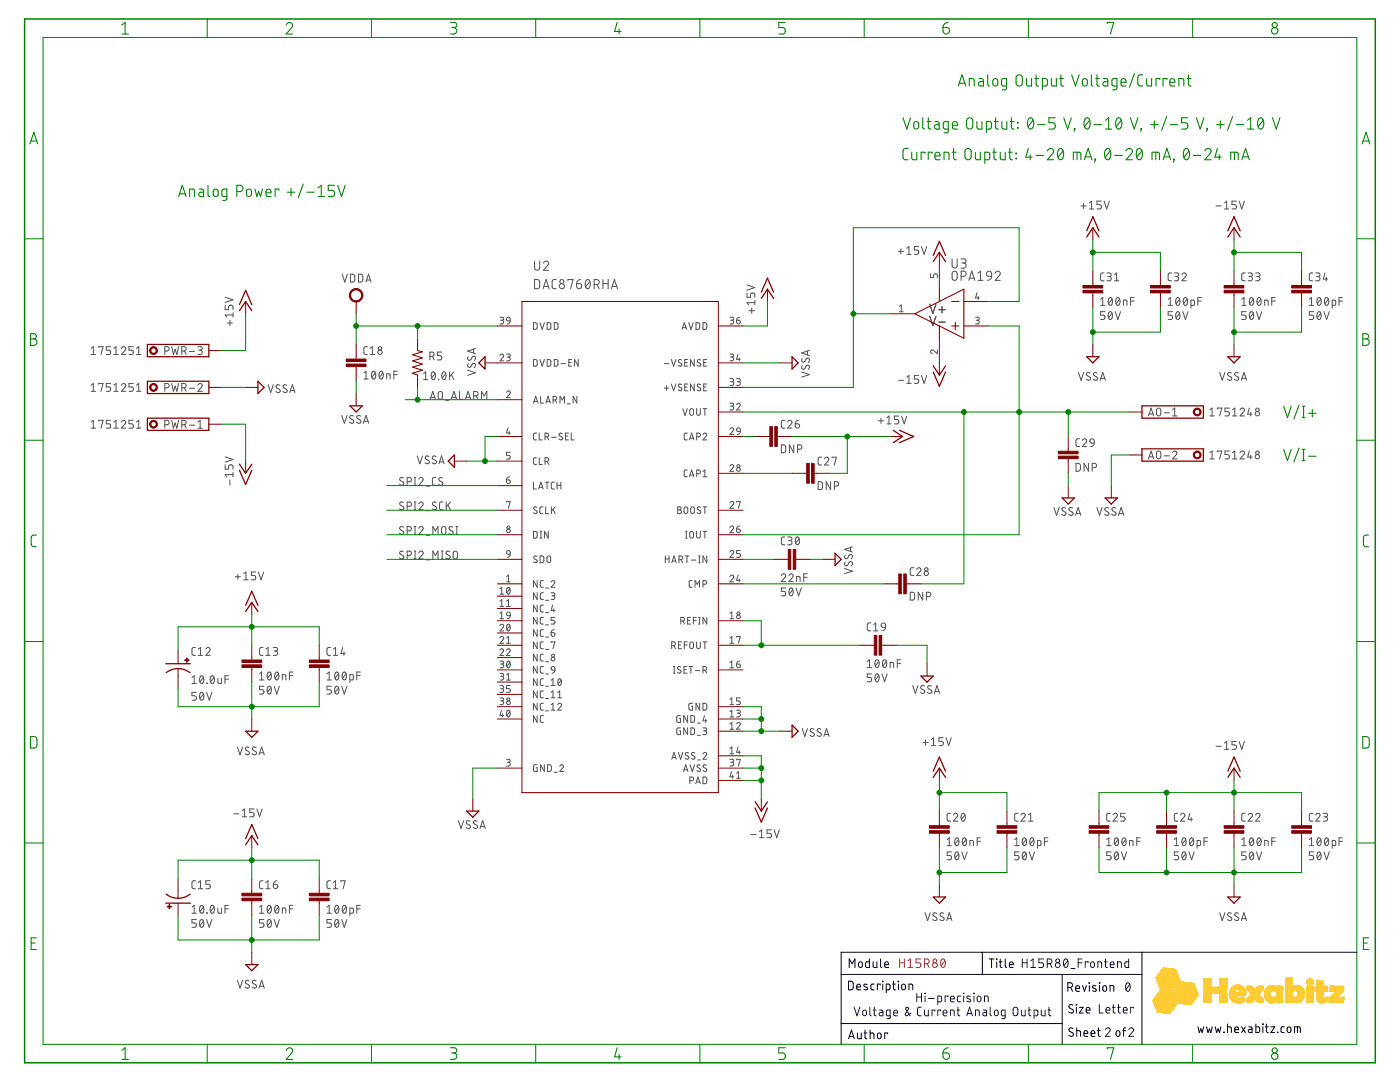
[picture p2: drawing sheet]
<svg xmlns="http://www.w3.org/2000/svg" width="279mm" height="216mm" viewBox="0 0 279 216" stroke-linecap="round" stroke-linejoin="round" font-family="sans-serif">
<g fill="none" stroke="#505050" stroke-width=".2">
<path d="M44.9 59.3l1.6 .5-1.6 .5M68.3 54.7l.5 1.6 .5-1.6M69.9 54.7h.6l.3 .3v1l-.3 .2-.6 .1zM71.5 54.7h.7l.2 .3v1l-.2 .2-.7 .1zM73 56.3l.5-1.6 .6 1.6M73.2 55.9h.7M106.7 55.8h.7l.3 .3v1l-.3 .5h-.7zM106.7 52.1v1.3a.52 .52 0 0 0 .5 .5 .52 .52 0 0 0 .5-.5v-1.3M108.4 57.6l.6-1.8 .6 1.8M108.5 52.5a.5 .5 0 0 1 .7-.4 .5 .5 0 0 1 .1 .8l-.8 1h1M108.5 57.1h.9M111 55.8h-.6l-.2 .4v1.2l.2 .2h.6"/>
<path d="M113.3 56v-.2h1.1l-.5 1.8M115.1 56.6h.6a.51 .51 0 0 1 .4 .6 .51 .51 0 0 1-.6 .4 .51 .51 0 0 1-.4-.5zM115.9 55.8a.85 .85 0 0 0-.8 .8M117 55.9l.3-.1a1.07 1.07 0 0 1 0 1.8 1.16 1.16 0 0 1-.3-1.7zM117.7 56.2l-.8 1M118.6 56.8h.5a.51 .51 0 0 0 .5-.5 .51 .51 0 0 0-.5-.5h-.5v1.8M119.2 56.8l.4 .8M120.3 56.6h1.1M120.3 55.8v1.8M121.4 55.8v1.8M122 57.6l.6-1.8 .6 1.8M122.2 57.1h.9"/>
<path d="M149.1 58.5v.8h.7v-.5a.44 .44 0 0 1 .4-.3 .44 .44 0 0 1 .4 .3v.5M149.1 56.9l1.5 .5-1.5 .5M150.6 60v.8M179.3 50.2h1M179.8 49.6v1.1M181 49.6l.4-.4v1.6M181 50.8h.8M183.3 49.2h-.8v.7h.5a.45 .45 0 0 1 .4 .4 .45 .45 0 0 1-.4 .5h-.5M183.9 49.2l.5 1.6 .6-1.6M185.7 54.6v.8h.6v-.5a.39 .39 0 0 1 .4-.3 .39 .39 0 0 1 .4 .3v.5M190 51.7v1.3a.51 .51 0 0 0 .5 .5 .51 .51 0 0 0 .5-.5v-1.3M190.1 54.3l.3-.2 .5 .2 .1 1.1a.51 .51 0 0 1-.5 .6 .51 .51 0 0 1-.5-.6z"/>
<path d="M191.8 51.7h.6a.4 .4 0 0 1 .4 .4 .4 .4 0 0 1-.4 .4h-.4M191.8 55.1a.88 .88 0 0 0 1-.2v-.4l-.2-.3-.8-.1v1.8M192.3 52.5a.52 .52 0 0 1 .5 .5 .52 .52 0 0 1-.5 .5h-.5M193.3 55.9l.7-1.8 .6 1.8M193.5 55.5h.9M195 58.4l-.3 1.1h.7M195.2 54.5l.5-.4v1.8M195.2 55.9h1M195.2 59.1v.7M197 54.3l.3-.2 .5 .2 .1 .8-.9-.1-.1-.3zM197.9 55.1a.8 .8 0 0 1-.8 .8M198.6 54.5a.5 .5 0 0 1 .7-.4 .5 .5 0 0 1 .2 .8l-.9 1h1"/>
<path d="M215.7 41.1h1.1M216.2 40.6v1M217.4 40.5l.4-.4v1.6M217.4 41.7h.9M219.6 59.7l.5-.3v1.5M219.8 40.1h-.9v.7h.6a.44 .44 0 0 1 .3 .5 .44 .44 0 0 1-.3 .4h-.6M220.3 54.5h-.4l-.3 .3 .1 1 .2 .2h.4M220.3 40.1l.6 1.6 .5-1.6M220.9 54.5h.7l.2 .2-.2 .4-.5 .1M221.3 55.2a.43 .43 0 0 1 .5 .4 .43 .43 0 0 1-.5 .4h-.4M221.4 59.5l.2-.1a.94 .94 0 0 1 0 1.5 .97 .97 0 0 1-.2-1.4zM221.9 59.7l-.7 .9"/>
<path d="M222.4 56h.9M222.4 54.8l.4-.3v1.5M222.9 59.5l.2-.1a.91 .91 0 0 1 0 1.5 .97 .97 0 0 1-.2-1.4zM223.4 59.7l-.7 .9M226.3 59.4h-.7v1.5M233.1 59.7l.5-.3v1.5M233.8 54.5l-.6 .1-.1 .2 .1 1.1 .6 .1M234.4 54.5h.7l.1 .2-.1 .4-.6 .1M234.8 59.5l.3-.1a.91 .91 0 0 1 0 1.5 .97 .97 0 0 1-.3-1.4zM234.8 55.2a.43 .43 0 0 1 .4 .4 .43 .43 0 0 1-.4 .4h-.4M235.4 59.7l-.7 .9M235.9 54.8a.43 .43 0 0 1 .6-.3 .43 .43 0 0 1 .1 .7l-.7 .8h.9"/>
<path d="M236.3 59.5l.3-.1a.94 .94 0 0 1 0 1.5 .99 .99 0 0 1-.3-1.4zM236.9 59.7l-.7 .9M239.8 59.4h-.7v1.5M242.7 41.1h1M244.4 40.5l.4-.4v1.6M244.4 41.7h.8M246.8 40.1h-.9v.7h.5a.44 .44 0 0 1 .4 .5 .44 .44 0 0 1-.4 .4h-.5M247.3 40.1l.5 1.6 .5-1.6M247.8 59.7l.5-.3v1.5M248.5 54.5h-.5l-.2 .3v1l.2 .2h.5M249.1 54.5h.7l.2 .2-.2 .4-.5 .1M249.5 55.2a.43 .43 0 0 1 .5 .4 .43 .43 0 0 1-.5 .4h-.4"/>
<path d="M249.5 59.5l.3-.1a.91 .91 0 0 1 0 1.5 .97 .97 0 0 1-.3-1.4zM250.1 59.7l-.7 .9M250.6 54.5h.7l.2 .2-.2 .4-.5 .1M251 59.5l.3-.1a.91 .91 0 0 1 0 1.5 .97 .97 0 0 1-.3-1.4zM251 55.2a.43 .43 0 0 1 .5 .4 .43 .43 0 0 1-.5 .4h-.4M251.6 59.7l-.7 .9M254.5 59.4h-.7v1.5M261.3 59.7l.4-.3v1.5M262 54.5h-.5l-.2 .3v1l.2 .2h.5M262.6 54.5h.6l.2 .2-.2 .4-.5 .1M263 55.2a.43 .43 0 0 1 .4 .4 .43 .43 0 0 1-.4 .4h-.4M263 59.5l.2-.1a.94 .94 0 0 1 0 1.5 .97 .97 0 0 1-.2-1.4z"/>
<path d="M263.6 59.7l-.7 .9M264.4 54.5l-.3 1.2h.8M264.5 59.5l.3-.1a.91 .91 0 0 1 0 1.5 .97 .97 0 0 1-.3-1.4zM264.7 55.3v.7M265.1 59.7l-.7 .9M267.9 59.4h-.7v1.5M18.2 69.5l.4-.3v1.5M18.2 76.9l.4-.4v1.6M18.2 78.1h.9M18.2 70.7h.9M19.7 69.3v-.1h.9l-.4 1.5M19.7 76.7v-.2h.9l-.4 1.6"/>
<path d="M22.1 76.5h-.9v.7h.5a.45 .45 0 0 1 .4 .4 .45 .45 0 0 1-.4 .5h-.5M22.1 69.2h-.9v.7h.5a.44 .44 0 0 1 .4 .4 .44 .44 0 0 1-.4 .4h-.5M22.7 69.5l.5-.3v1.5M22.7 76.9l.5-.4v1.6M22.7 78.1h.9M22.7 70.7h.9M24.2 76.9a.42 .42 0 0 1 .6-.3 .42 .42 0 0 1 .2 .6l-.8 .9h.9M24.2 69.5a.43 .43 0 0 1 .6-.3 .43 .43 0 0 1 .2 .7l-.8 .8h.9M26.6 76.5h-.9v.7h.6a.45 .45 0 0 1 .3 .4 .45 .45 0 0 1-.3 .5h-.6M26.6 69.2h-.9v.7h.6a.44 .44 0 0 1 .3 .4 .44 .44 0 0 1-.3 .4h-.6M27.2 69.5l.5-.3v1.5M27.2 76.9l.5-.4v1.6"/>
<path d="M27.2 78.1h.9M27.2 70.7h.9M32.9 77.4h.4a.43 .43 0 0 0 .5-.4 .43 .43 0 0 0-.5-.5h-.4v1.6M32.9 70h.4a.43 .43 0 0 0 .5-.4 .43 .43 0 0 0-.5-.4h-.4v1.5M34.3 76.5l.3 1.6 .3-1.1 .4 1.1 .3-1.6M34.3 69.2l.3 1.5 .3-1 .4 1 .3-1.5M36.3 77.4h.4a.43 .43 0 0 0 .5-.4 .43 .43 0 0 0-.5-.5h-.4v1.6M36.3 70h.4a.43 .43 0 0 0 .5-.4 .43 .43 0 0 0-.5-.4h-.4v1.5M36.8 77.4l.4 .7M36.8 70l.4 .7M37.8 77.5h1M37.8 70.1h1"/>
<path d="M39.5 76.9a.43 .43 0 0 1 .6-.4 .43 .43 0 0 1 .1 .7l-.7 .9h.9M39.5 69.2h.7l.2 .2-.2 .4-.5 .1M39.9 69.9a.43 .43 0 0 1 .5 .4 .43 .43 0 0 1-.5 .4h-.4M44.9 60.9v.9h.7v-.5a.45 .45 0 0 1 .5-.4 .45 .45 0 0 1 .4 .4v.5M45.4 64.5h1M45.9 63.9v1.1M46.5 62.8h-1.6l.4 .5M46.5 62.4v.9M53.5 76.8l.5 1.5 .5-1.5M55.8 76.9l-.5-.1-.2 .3 .2 .3 .5 .3a.42 .42 0 0 1-.1 .7 .42 .42 0 0 1-.6-.3M57.2 76.9a.39 .39 0 0 0-.6-.1 .39 .39 0 0 0 .1 .6l.4 .3a.39 .39 0 0 1 .1 .6 .39 .39 0 0 1-.6-.1l-.1-.1M57.8 78.3l.6-1.5 .5 1.5"/>
<path d="M58 77.9h.7M72.6 74.4l.4-.3v1.5M72.6 75.6h.9M73.3 69.2h-.5l-.2 .3v1l.2 .2h.5M73.9 70.7h.8M73.9 69.5l.4-.3v1.5M74.3 74.2l.3-.1a.94 .94 0 0 1 0 1.5 .99 .99 0 0 1-.3-1.4zM74.9 74.4l-.7 .9M75.8 74.2l.3-.1a.94 .94 0 0 1 0 1.5 .97 .97 0 0 1-.3-1.4zM76.4 74.4l-.7 .9M77.2 75.6v-1l.6 .1 .1 .9M78.6 74.8h.7"/>
<path d="M79.3 74.1h-.7v1.5M84.5 74.5l.5-.3v1.6M84.5 75.8h.9M85.8 71.1h.4a.43 .43 0 0 0 .5-.4 .43 .43 0 0 0-.5-.4h-.4v1.5M85.9 79.7l.5-1.6 .5 1.6M86 79.3h.8M86.2 74.3l.3-.1a.94 .94 0 0 1 0 1.6 .99 .99 0 0 1-.3-1.5zM86.3 71.1l.4 .7M86.8 74.5l-.7 .9M87.5 75.7l.1 .1zM87.6 78.2l.3-.1 .3 .1 .1 1a.43 .43 0 0 1-.4 .5 .43 .43 0 0 1-.5-.5zM88.2 70.3h-.9v.7h.5a.44 .44 0 0 1 .4 .4 .44 .44 0 0 1-.4 .4h-.5"/>
<path d="M88.3 74.3l.3-.1a.91 .91 0 0 1 0 1.6 .97 .97 0 0 1-.3-1.5zM88.9 79.9h.7M88.9 74.5l-.7 .9M89.7 74.2v1.6M90.1 79.7l.5-1.6 .5 1.6M90.1 74.8l.5 1M90.2 79.3h.8M90.6 74.2l-.9 .9M91.7 78.1v1.6h.7M92.9 79.7l.5-1.6 .5 1.6M93 79.3h.8M93.3 73.9l1.6 .5-1.6 .5"/>
<path d="M93.5 72.6l-.2 .5 .4 .2 .2-.1 .3-.5a.39 .39 0 0 1 .6-.1 .39 .39 0 0 1 0 .6l-.1 .2M93.5 71.2l-.2 .5 .4 .2 .3-.2 .2-.5a.43 .43 0 0 1 .7 .1 .43 .43 0 0 1-.2 .6M94.5 69.7v.7M94.5 79h.5a.44 .44 0 0 0 .4-.5 .44 .44 0 0 0-.4-.4h-.5v1.6M94.9 69.5l-1.6 .6 1.6 .5M95.1 79l.3 .7M96.1 79.7v-1.6l.5 .9 .6-.9v1.6M99.8 71a.37 .37 0 0 1 .5-.3 .37 .37 0 0 1 .1 .5l-.6 .8h.7M99.8 63.3h.6l.1 .2v.3l-.6 .1M100.1 63.9a.37 .37 0 0 1 .4 .4 .37 .37 0 0 1-.4 .3h-.3M101.1 78.3a.37 .37 0 0 1 .5-.3 .37 .37 0 0 1 .1 .6l-.6 .8h.7M101.1 70.7h.6l.1 .2-.1 .3h-.5"/>
<path d="M101.2 63.4l.3-.1 .2 .1 .1 .7-.6-.1zM101.5 71.2a.38 .38 0 0 1 .3 .4 .38 .38 0 0 1-.3 .4h-.4M101.8 64.1l-.2 .4-.4 .1M106.5 71.7l.5 .1 .2 .2v.9l-.2 .1-.5 .1zM106.5 64.4h.5l.2 .2v.9l-.2 .2h-.5zM107.8 71.7l.4 1.4 .4-1.4M107.8 64.4l.4 1.3 .4-1.3M107.9 79.1v1.3h.6M109.2 71.7l.5 .1 .2 .2v.9l-.2 .1-.5 .1zM109.2 64.4h.5l.2 .2v.9l-.2 .2h-.5zM110.4 79.8h.4a.37 .37 0 0 0 .3-.4 .37 .37 0 0 0-.3-.3h-.4v1.3M110.6 71.7l.5 .1 .2 .2v.9l-.2 .1-.5 .1z"/>
<path d="M110.6 64.4h.5l.2 .2v.9l-.2 .2h-.5zM110.8 79.8l.3 .6M112 72.6h.9M113.5 72.3h.5M114.1 71.7h-.6v1.4h.6M115.1 79.1v1.3l-.7-1.3v1.3M115.4 71.7v1.4l-.7-1.4v1.4M132.6 72.6h.9M132.6 77.4h.9M133 77v.9M134 76.6l.4 1.4 .5-1.4M134 71.7l.4 1.4 .5-1.4"/>
<path d="M136 76.8l-.4-.2-.2 .3 .1 .3 .4 .2a.37 .37 0 0 1 0 .6 .37 .37 0 0 1-.6-.2M136 71.8h-.4l-.2 .2 .5 .5a.33 .33 0 0 1 .1 .5 .33 .33 0 0 1-.5 0l-.2-.1M136.1 65.7l.5-1.3 .4 1.3M136.2 65.4h.7M136.7 77.2h.4M136.7 72.3h.4M137.3 71.7h-.6v1.4h.6M137.3 76.6h-.6v1.4h.6M137.5 64.4l.4 1.3 .4-1.3M138.6 71.7v1.4l-.8-1.4v1.4M138.6 76.6v1.4l-.8-1.4v1.4M138.9 64.4h.5l.2 .2v.9l-.2 .2h-.5z"/>
<path d="M139.8 76.8l-.5-.2-.1 .3v.2l.5 .3a.37 .37 0 0 1 0 .6 .37 .37 0 0 1-.6-.2M139.8 71.8h-.5l-.1 .2 .5 .5a.33 .33 0 0 1 .1 .5 .33 .33 0 0 1-.5 0l-.2-.1M140.3 64.4h.5l.2 .2 .1 .8-.3 .3h-.5zM140.4 77.2h.5M140.4 72.3h.5M141.1 71.7h-.7v1.4h.7M141.1 76.6h-.7v1.4h.7M145.7 75.5h.4l.3 .3-.1 .3-.5 .1M145.7 70.7h.6l.1 .2-.1 .3h-.5M145.7 63.3h.6l.1 .2v.3l-.6 .1M146 76.2a.37 .37 0 0 1 .4 .3 .37 .37 0 0 1-.4 .4h-.3M146 71.2a.38 .38 0 0 1 .4 .4 .38 .38 0 0 1-.4 .4h-.3"/>
<path d="M146 63.9a.37 .37 0 0 1 .4 .4 .37 .37 0 0 1-.4 .3h-.3M147 75.5h.4l.3 .3-.1 .3-.4 .1M147 63.9h.4a.37 .37 0 0 1 .3 .4 .37 .37 0 0 1-.3 .3 .37 .37 0 0 1-.4-.3zM147.3 70.7l-.3 1h.7M147.4 76.2a.37 .37 0 0 1 .3 .3 .37 .37 0 0 1-.3 .4h-.4M147.5 71.4v.6M147.6 63.3l-.4 .1-.2 .5M149.5 62h1.1M150 61.5v1M150.6 60.4h-1.5l.3 .4M160 74.2l1.5 .5-1.5 .6M160.1 72.9a.4 .4 0 0 0-.1 .6 .4 .4 0 0 0 .5 .1l.4-.6a.43 .43 0 0 1 .7 .1 .43 .43 0 0 1-.3 .6"/>
<path d="M160.1 71.5a.4 .4 0 0 0-.1 .6 .4 .4 0 0 0 .5 .1l.4-.6a.39 .39 0 0 1 .6 0 .39 .39 0 0 1-.1 .6l-.1 .1M161.1 70v.8M161.5 69.9l-1.5 .5 1.5 .6M179.3 75.9h1M179.5 61.2l.4-.3v1.3M179.5 62.2h.8M181 75.3l.4-.4v1.6M181 76.5h.8M183.3 74.9h-.8v.7h.5a.44 .44 0 0 1 .4 .5 .44 .44 0 0 1-.4 .4h-.5M183.9 74.9l.5 1.6 .6-1.6M185.5 60.7l.7 1.8 .6-1.8M185.5 63.1l.7 1.9 .6-1.9"/>
<path d="M187.1 69.8v.8l-.8-.7a.37 .37 0 0 0-.6 .1 .37 .37 0 0 0 .3 .6M187.4 61.8h1.2M187.4 64.3h1.2M188 61.2v1.2M194.7 63.3h.6l.1 .2v.3l-.6 .1M195.1 63.9a.37 .37 0 0 1 .3 .4 .37 .37 0 0 1-.3 .3h-.4M215.2 74.3l.6 1.6 .5-1.6M217.6 74.4l-.6-.1-.2 .4 .1 .2 .6 .3a.39 .39 0 0 1 0 .6 .39 .39 0 0 1-.6 0l-.1-.1M219 74.4l-.6-.1-.2 .4 .2 .3 .5 .2a.39 .39 0 0 1 0 .6 .39 .39 0 0 1-.6 0l-.1-.1M219.6 75.9l.5-1.6 .5 1.6M219.6 60.9h.9M219.7 75.5h.8"/>
<path d="M220.5 62.2h-.9v.7h.6a.44 .44 0 0 1 .3 .4 .44 .44 0 0 1-.3 .5h-.6M221.4 62.3l.2-.1a.94 .94 0 0 1 0 1.6 .97 .97 0 0 1-.2-1.5zM221.9 62.5l-.7 .9M222.6 62.2l.5 1.6 .5-1.6M224.2 60.9v-1l.7 .1v.9M225.6 60.1h.7M233.1 60.9h.9M234 62.2h-.9v.7h.5a.44 .44 0 0 1 .4 .4 .44 .44 0 0 1-.4 .5h-.5M234.8 62.3l.3-.1a.91 .91 0 0 1 0 1.6 .97 .97 0 0 1-.3-1.5zM235.4 62.5l-.7 .9M236.1 62.2l.5 1.6 .5-1.6M237.7 60.9h.6l.1-.7-.1-.3h-.6v1.6"/>
<path d="M239.1 60.1h.7M243.4 74.3l.5 1.6 .6-1.6M245.7 74.4l-.5-.1-.2 .4 .2 .3 .5 .2a.43 .43 0 0 1-.1 .7 .43 .43 0 0 1-.6-.2M247.1 74.4l-.5-.1-.2 .4 .1 .2 .6 .3a.39 .39 0 0 1 0 .6 .39 .39 0 0 1-.6 0l-.1-.1M247.7 75.9l.6-1.6 .5 1.6M247.8 60.9h.9M247.9 75.5h.7M248.7 62.2h-.9v.7h.5a.44 .44 0 0 1 .4 .4 .44 .44 0 0 1-.4 .5h-.5M249.5 62.3l.3-.1a.91 .91 0 0 1 0 1.6 .97 .97 0 0 1-.3-1.5zM250.1 62.5l-.7 .9M250.8 62.2l.5 1.6 .5-1.6M252.4 60.9v-1l.6 .1 .1 .9"/>
<path d="M253.8 60.1h.7M261.3 60.9h.9M262.2 62.2h-.9v.7h.5a.44 .44 0 0 1 .4 .4 .44 .44 0 0 1-.4 .5h-.5M263 62.3l.2-.1a.94 .94 0 0 1 0 1.6 .97 .97 0 0 1-.2-1.5zM263.6 62.5l-.7 .9M264.2 62.2l.6 1.6 .5-1.6M265.9 60.9h.5l.2-.1-.2-.9h-.5v1.6M267.2 60.1h.7M18.2 84.2l.4-.3v1.5M18.2 85.4h.9M19.7 84.1v-.2h.9l-.4 1.5M22.1 83.9h-.9v.7h.5a.45 .45 0 0 1 .4 .4 .45 .45 0 0 1-.4 .4h-.5"/>
<path d="M22.7 85.4h.9M22.7 84.2l.5-.3v1.5M24.2 84.2a.42 .42 0 0 1 .6-.3 .42 .42 0 0 1 .2 .7l-.8 .8h.9M26.6 83.9h-.9v.7h.6a.45 .45 0 0 1 .3 .4 .45 .45 0 0 1-.3 .4h-.6M27.2 85.4h.9M27.2 84.2l.5-.3v1.5M32.9 84.8h.4a.44 .44 0 0 0 .5-.5 .44 .44 0 0 0-.5-.4h-.4v1.5M34.3 83.9l.3 1.5 .3-1 .4 1 .3-1.5M36.3 84.8h.4a.44 .44 0 0 0 .5-.5 .44 .44 0 0 0-.5-.4h-.4v1.5M36.8 84.8l.4 .6M37.8 84.8h1M39.5 85.4h.9"/>
<path d="M39.5 84.2l.4-.3v1.5M44.9 92.8v.8h.7v-.5a.45 .45 0 0 1 .5-.4 .45 .45 0 0 1 .4 .4v.5M44.9 91.2l1.6 .5-1.6 .5M45.9 95.8v1M46.5 94.3v.8M46.5 94.7h-1.6l.4 .4M68.2 82.9l.5 1.6 .6-1.6M70.5 83l-.5-.1-.2 .3 .1 .3 .5 .3a.39 .39 0 0 1 .1 .6 .39 .39 0 0 1-.6-.1l-.2-.1M71.9 83l-.5-.1-.2 .3 .2 .3 .5 .3a.43 .43 0 0 1-.1 .7 .43 .43 0 0 1-.6-.3M72.5 84.5l.5-1.6 .6 1.6M72.7 84.1h.7M80.5 95.4a.4 .4 0 0 0-.6-.1 .4 .4 0 0 0-.1 .5l.6 .4a.39 .39 0 0 1 .1 .6 .39 .39 0 0 1-.6-.1l-.2-.1"/>
<path d="M81.3 96.1h.4a.43 .43 0 0 0 .4-.4 .43 .43 0 0 0-.4-.4h-.4v1.5M82.7 96.8h.3M82.7 95.3h.3M82.8 95.3v1.5M83.3 91l.5 1.5 .5-1.5M83.6 95.6a.43 .43 0 0 1 .6-.3 .43 .43 0 0 1 .1 .7l-.7 .8h.9M85 97h.7M85.6 91.1l-.5-.1-.2 .3v.2l.6 .4a.39 .39 0 0 1 .1 .6 .39 .39 0 0 1-.6-.1l-.2-.1M87 95.3h-.5l-.2 .3v1l.2 .2h.5M87 91.1l-.5-.1-.2 .3 .1 .3 .5 .3a.43 .43 0 0 1 0 .7 .43 .43 0 0 1-.7-.3M87.6 92.5l.5-1.5 .5 1.5M87.7 92.2h.8"/>
<path d="M88.3 95.4a.41 .41 0 0 0-.6-.1 .41 .41 0 0 0-.1 .5l.6 .4a.42 .42 0 0 1 0 .7 .42 .42 0 0 1-.7-.3M101.1 95.8h.4a.37 .37 0 0 1 .3 .4 .37 .37 0 0 1-.4 .3 .37 .37 0 0 1-.3-.4zM101.4 85.3l-.3 1.1h.7M101.6 86.1v.6M101.7 95.1l-.5 .3-.1 .4M101.8 90.3h-.7v.5h.4a.39 .39 0 0 1 .3 .4 .39 .39 0 0 1-.3 .4h-.4M106.5 96.2v1.4h.6M106.5 80.4l.4-1.3 .5 1.3M106.6 80.1h.7M107.1 86.4l-.5 .1-.1 .2v.9l.2 .2h.4M107.1 91.3l-.5 .1-.1 .2v.9l.6 .2M107.5 97.6l.4-1.4 .5 1.4"/>
<path d="M107.6 86.4v1.4h.6M107.6 91.3v1.4h.6M107.6 97.2h.7M108.8 87.2h.3a.38 .38 0 0 0 .4-.4 .38 .38 0 0 0-.4-.4h-.3v1.4M108.8 92.1h.3a.37 .37 0 0 0 .4-.4 .37 .37 0 0 0-.4-.4h-.3v1.4M108.8 96.2h.8M108.9 80.4l.5-1.3 .4 1.3M109.1 80.1h.6M109.2 96.2v1.4M109.2 87.2l.3 .6M109.2 92.1l.3 .6M110.1 87.2h.9"/>
<path d="M110.6 96.2l-.4 .1-.2 .2v.9l.2 .2h.4M111.2 96.2v1.4M111.2 96.8h.7M111.8 80.4v-1.3l.4 .7 .4-.7v1.3M111.9 96.2v1.4M112.2 86.6l-.4-.2-.2 .3 .5 .5a.33 .33 0 0 1 .1 .5 .33 .33 0 0 1-.5 0l-.2-.1M112.9 87h.4M113.2 80.6h.6M113.5 86.4h-.6v1.4h.6M114 86.4v1.4h.6M136.2 81.5l.5 1.4 .5-1.4M137.2 93.8h-.5l-.2 .3 .1 .9 .6 .1"/>
<path d="M137.2 86.4l-.5 .1-.2 .2 .1 .9 .1 .2h.5M137.6 95.1l.4-1.3 .5 1.3M137.6 87.8l.4-1.4 .5 1.4M137.7 94.8h.7M137.7 87.4h.7M137.8 81.6l.2-.1 .3 .1 .1 .9a.38 .38 0 0 1-.4 .4 .38 .38 0 0 1-.4-.4zM139 81.5v1a.37 .37 0 0 0 .4 .4 .37 .37 0 0 0 .4-.4v-1M139 94.5h.4a.37 .37 0 0 0 .4-.3 .37 .37 0 0 0-.4-.4h-.4v1.3M139 87.2h.4a.38 .38 0 0 0 .4-.4 .38 .38 0 0 0-.4-.4h-.4v1.4M140.3 86.7a.37 .37 0 0 1 .5-.2 .37 .37 0 0 1 .1 .5l-.6 .8h.8M140.3 94.1l.4-.3v1.3M140.3 95.1h.8"/>
<path d="M140.3 81.5h.8M140.7 81.5v1.4M145.7 93a.37 .37 0 0 1 .5-.3 .37 .37 0 0 1 .1 .6l-.6 .7h.7M145.7 85.7a.37 .37 0 0 1 .5-.3 .37 .37 0 0 1 .1 .6l-.6 .7h.7M145.7 80.5h.6l.1 .2-.1 .3h-.5M146 81a.38 .38 0 0 1 .4 .4 .38 .38 0 0 1-.4 .4h-.3M147 80.8a.37 .37 0 0 1 .5-.3 .37 .37 0 0 1 .1 .5l-.6 .8h.7M147.1 85.5l.3-.2 .2 .2 .1 .6-.6-.1zM147.7 86.1l-.1 .3-.4 .3M155.9 88.8h.6l.3 .2v.9l-.3 .4h-.6zM156.6 83.9h-.5l-.2 .3 .1 1 .1 .2h.5M157.2 84.2a.43 .43 0 0 1 .6-.3 .43 .43 0 0 1 .1 .7l-.7 .8h.9"/>
<path d="M158.4 88.8v1.5l-.9-1.5v1.5M158.7 84.6h.5a.43 .43 0 0 1 .4 .4 .43 .43 0 0 1-.5 .4 .43 .43 0 0 1-.4-.4zM159.2 89.6h.4a.43 .43 0 0 0 .4-.4 .43 .43 0 0 0-.4-.4h-.4v1.5M159.4 83.9l-.4 .1-.3 .6M163.3 96.1l.6 .1 .2 .2v1l-.2 .3h-.6zM164 91.2h-.5l-.2 .4v1l.2 .2h.5M164.5 91.6a.43 .43 0 0 1 .7-.4 .43 .43 0 0 1 .1 .7l-.8 .9h.9M165.8 96.1v1.6l-.9-1.6v1.6M166.1 91.4v-.2h.8l-.4 1.6M166.5 97h.5a.43 .43 0 0 0 .4-.4 .43 .43 0 0 0-.4-.5h-.5v1.6M175.3 84h1M175.8 83.4v1.1"/>
<path d="M177 84.6h.9M177 83.4l.4-.4v1.6M179.4 83h-.9v.7h.5a.44 .44 0 0 1 .4 .4 .44 .44 0 0 1-.4 .5h-.5M179.9 83l.5 1.6 .6-1.6M214.7 92.5l.8 .1a1.19 1.19 0 0 1 .1 1.1l-.3 .3h-.6zM215.4 87.5l-.4 .1-.3 .3 .1 1 .2 .2h.4M216 87.9a.43 .43 0 0 1 .6-.3 .43 .43 0 0 1 .1 .6l-.7 .9h.9M217.2 92.5v1.5l-.9-1.5v1.5M217.6 87.7l.4-.2 .2 .2 .2 .7-.8-.1-.1-.3zM218 93.3h.4a.43 .43 0 0 0 .4-.4 .43 .43 0 0 0-.4-.4h-.4v1.5M218.4 88.4l-.3 .6-.4 .1M229.2 83l.5-1.6 .6 1.6"/>
<path d="M229.2 91.6l.5-1.6 .6 1.6M229.3 82.6h.8M229.3 91.2h.8M230.9 81.6l.3-.2 .3 .2 .2 .9a.43 .43 0 0 1-.5 .5 .43 .43 0 0 1-.4-.5zM230.9 90.1l.3-.1 .3 .1 .2 1a.43 .43 0 0 1-.5 .5 .43 .43 0 0 1-.4-.5zM232.3 82.4h1.1M232.3 91h1.1M234 90.3a.43 .43 0 0 1 .6-.3 .43 .43 0 0 1 .2 .7l-.8 .9h.9M234 83h.9M234 81.8l.4-.4v1.6M241.4 81.8l.5-.4v1.6M241.4 90.3l.5-.3v1.6"/>
<path d="M241.4 83h.9M241.4 91.6h.9M243 81.6v-.2h.8l-.4 1.6M243 90.2v-.2h.8l-.4 1.6M245.3 81.4h-.8v.7h.5a.44 .44 0 0 1 .4 .5 .44 .44 0 0 1-.4 .4h-.5M245.3 90h-.8v.7h.5a.44 .44 0 0 1 .4 .4 .44 .44 0 0 1-.4 .5h-.5M246 83h.8M246 81.8l.4-.4v1.6M246 90.3l.4-.3v1.6M246 91.6h.8M247.5 81.8a.43 .43 0 0 1 .6-.4 .43 .43 0 0 1 .1 .7l-.7 .9h.8M247.5 90.3a.43 .43 0 0 1 .6-.3 .43 .43 0 0 1 .1 .7l-.7 .9h.8"/>
<path d="M249.3 81.4l-.3 1.2h.9M249.3 90l-.3 1.2h.9M249.6 82.3v.7M249.6 90.9v.7M46.9 115.1h1.1M47.5 114.6v1M48.6 114.5l.5-.4v1.6M48.6 115.7h.9M51 114.1h-.8v.7h.5a.44 .44 0 0 1 .3 .5 .44 .44 0 0 1-.3 .4h-.5M51.6 114.1l.5 1.6 .5-1.6M80.5 100.3l-.5-.1-.2 .3v.2l.6 .4a.39 .39 0 0 1 .1 .6 .39 .39 0 0 1-.6-.1l-.2-.1M80.5 105.2a.4 .4 0 0 0-.6-.1 .4 .4 0 0 0-.1 .5l.6 .4a.39 .39 0 0 1 .1 .6 .39 .39 0 0 1-.6-.1l-.2-.1"/>
<path d="M80.5 110.1l-.4-.1-.2 .1-.1 .2v.2l.6 .4a.39 .39 0 0 1 .1 .6 .39 .39 0 0 1-.6-.1l-.2-.1M81.3 101h.4a.43 .43 0 0 0 .4-.4 .43 .43 0 0 0-.4-.4h-.4v1.5M81.3 105.9h.4a.43 .43 0 0 0 .4-.4 .43 .43 0 0 0-.4-.4h-.4v1.5M81.3 110.8h.4a.43 .43 0 0 0 .4-.4 .43 .43 0 0 0-.4-.4h-.4v1.5M82.7 111.5h.3M82.7 101.7h.3M82.7 100.2h.3M82.7 105.1h.3M82.7 106.6h.3M82.7 110h.3M82.8 100.2v1.5M82.8 105.1v1.5"/>
<path d="M82.8 110v1.5M83.6 100.5a.43 .43 0 0 1 .6-.3 .43 .43 0 0 1 .1 .7l-.7 .8h.9M83.6 105.4a.43 .43 0 0 1 .6-.3 .43 .43 0 0 1 .1 .7l-.7 .8h.9M83.6 110.3a.43 .43 0 0 1 .6-.3 .43 .43 0 0 1 .1 .7l-.7 .8h.9M85 101.9h.7M85 106.8h.7M85 111.7h.7M86.4 106.6v-1.5l.5 .8 .5-.8v1.5M86.4 111.5v-1.5l.5 .8 .5-.8v1.5M87 100.3a.39 .39 0 0 0-.6-.1 .39 .39 0 0 0 .1 .6l.5 .3a.4 .4 0 0 1 0 .6 .4 .4 0 0 1-.6-.1l-.1-.1M88.1 111.5h.3M88.1 110h.3"/>
<path d="M88.2 105.2l.5-.1 .3 .2v.9a.43 .43 0 0 1-.4 .4 .43 .43 0 0 1-.5-.4zM88.2 110v1.5M88.4 100.2h-.5l-.2 .3v1l.2 .2h.5M89 100.2v1.5M89.4 100.8l.5 .9M89.7 110.1l-.3-.1-.3 .1-.1 .2 .1 .2 .6 .4a.39 .39 0 0 1 0 .6 .39 .39 0 0 1-.6-.1l-.1-.1M89.9 100.2l-.9 .9M90.4 105.2a.4 .4 0 0 0-.6-.1 .4 .4 0 0 0-.1 .5l.6 .4a.39 .39 0 0 1 0 .6 .39 .39 0 0 1-.6-.1l-.1-.1M90.6 110.1l.3-.1 .3 .1 .1 1a.43 .43 0 0 1-.4 .4 .43 .43 0 0 1-.5-.4zM91 105.1h.3M91 106.6h.3M91.2 105.1v1.5"/>
<path d="M99.8 117.5l.3-.3v1.4M99.8 120l.3-.3v1.3M99.8 118.6h.7M101.1 115.1l.4-.3v1.3M101.1 120l.4-.3v1.3M101.1 116.1h.7M101.1 100.2v-.1h.7l-.3 1.3M101.2 110l.3-.1 .2 .1 .1 .6-.6-.1zM101.3 117.3l.2-.1a.82 .82 0 0 1 0 1.4 .82 .82 0 0 1-.2-1.3zM101.8 117.5l-.6 .8M101.8 110.6l-.1 .4-.5 .2M106.5 106l.5 .1 .2 .2v.8l-.2 .3h-.5z"/>
<path d="M107.1 101.2h-.4l-.2 .2 .6 .5a.34 .34 0 0 1 0 .5 .34 .34 0 0 1-.5 0l-.1-.1M107.1 111a.34 .34 0 0 0-.5 0 .34 .34 0 0 0 .1 .5l.4 .2a.34 .34 0 0 1 0 .5 .34 .34 0 0 1-.5 0l-.1-.1M107.2 115.8v1.4l-.7-1.4v1.4M107.2 118.3v1.3l-.7-1.3v1.3M107.8 110.9l.5 .1 .2 .2v.7l-.2 .3-.5 .1zM107.8 106h.3M107.8 107.4h.3M107.9 106v1.4M108.3 101.1l-.4 .1-.2 .2 .1 .9 .1 .2h.4M108.4 115.8l-.4 .1-.2 .2v.9l.2 .2h.4M108.4 118.3h-.4l-.2 .3v.8l.2 .2h.4M108.9 117.3h.6"/>
<path d="M108.9 119.8h.6M108.9 101.1v1.4h.6M109.3 111l.2-.1 .3 .1 .1 .9a.37 .37 0 0 1-.4 .4 .37 .37 0 0 1-.3-.4zM109.4 106v1.4l-.7-1.4v1.4M110 116.1a.37 .37 0 0 1 .5-.2 .37 .37 0 0 1 .1 .5l-.6 .8h.7M110 118.3h.4l.3 .2-.1 .4h-.4M110 101.1v1.4M110.4 118.9a.37 .37 0 0 1 .3 .4 .37 .37 0 0 1-.3 .3h-.4M110.4 101.7l.4 .8M110.8 101.1l-.8 .9M132.8 110.9v1.4M132.8 111.5h.7"/>
<path d="M133.5 110.9v1.4M134.1 112.3l.4-1.4 .5 1.4M134.2 112h.7M135.3 101.1l.6 .1v.4l-.3 .1a.38 .38 0 0 1 .4 .4 .38 .38 0 0 1-.4 .4h-.3zM135.3 101.7h.3M135.5 111.7h.4a.37 .37 0 0 0 .3-.4 .37 .37 0 0 0-.3-.4h-.4v1.4M136 111.7l.2 .6M136.6 101.2l.3-.1 .3 .1 .1 .9a.38 .38 0 0 1-.4 .4 .38 .38 0 0 1-.4-.4zM136.7 110.9h.8M136.8 106h.3M136.8 107.4h.3M137 106v1.4"/>
<path d="M137.1 110.9v1.4M137.8 106.2l.2-.2 .3 .2 .1 .8a.38 .38 0 0 1-.4 .4 .38 .38 0 0 1-.4-.4zM137.9 101.2l.3-.1 .3 .1 .1 .9a.37 .37 0 0 1-.4 .4 .37 .37 0 0 1-.4-.4zM138 111.8h.9M138.1 115.8l-.4 .1-.2 .2 .1 .9 .1 .2h.4M138.7 117.2v-1.4l.4 .8 .5-.8v1.4M139 106v1a.37 .37 0 0 0 .4 .4 .37 .37 0 0 0 .4-.4v-1M139.4 110.9h.3M139.4 112.3h.3M139.6 110.9v1.4M139.8 101.2h-.5l-.2 .2 .6 .5a.34 .34 0 0 1 0 .5 .34 .34 0 0 1-.5 0l-.1-.1M140.3 116.6h.4a.37 .37 0 0 0 .4-.4 .37 .37 0 0 0-.4-.4h-.4v1.4"/>
<path d="M140.3 101.1h.8M140.3 106h.8M140.7 101.1v1.4M140.7 106v1.4M141.1 110.9v1.4l-.8-1.4v1.4M145.7 115.1a.37 .37 0 0 1 .5-.3 .37 .37 0 0 1 .1 .6l-.6 .7h.7M145.7 110.2a.37 .37 0 0 1 .5-.3 .37 .37 0 0 1 .1 .5l-.6 .8h.7M145.7 105.3a.37 .37 0 0 1 .5-.3 .37 .37 0 0 1 .1 .6l-.6 .7h.7M145.7 100.4a.37 .37 0 0 1 .5-.3 .37 .37 0 0 1 .1 .5l-.6 .8h.7M147 105.6h.4a.37 .37 0 0 1 .3 .4 .37 .37 0 0 1-.3 .3 .37 .37 0 0 1-.4-.4zM147 100.2v-.1h.7l-.3 1.3M147.3 114.8l-.3 1h.7"/>
<path d="M147.5 115.5v.6M147.6 105l-.5 .2-.1 .4M147.7 109.9h-.7v.5h.4a.39 .39 0 0 1 .4 .4 .39 .39 0 0 1-.4 .4h-.4M155.9 114.9a.43 .43 0 0 1 .6-.4 .43 .43 0 0 1 .2 .7l-.8 .9h.9M156.6 107.1l-.5 .1-.2 .3 .1 1 .1 .2h.5M156.8 117.3h-.9v.7h.6a.46 .46 0 0 1 .3 .4 .46 .46 0 0 1-.3 .5h-.6M157.2 107.1l.7 .1 .2 .2-.2 .4h-.5M157.4 114.9a.43 .43 0 0 1 .6-.4 .43 .43 0 0 1 .2 .7l-.8 .9h.9M157.6 117.4l.3-.1a.94 .94 0 0 1 0 1.6 1.03 1.03 0 0 1-.3-1.5zM157.6 107.8a.43 .43 0 0 1 .5 .5 .43 .43 0 0 1-.5 .4h-.4M158.2 117.7l-.7 .8M158.9 117.3l.5 1.6 .5-1.6"/>
<path d="M158.9 107.3l.2-.2a.91 .91 0 0 1 0 1.6 .97 .97 0 0 1-.2-1.4zM159 116.1v-1.1l.6 .1 .1 1M159.5 107.5l-.7 .9M160.4 115.2h.7M161.1 114.5h-.7v1.6M168.6 113.4l1.5 .6-1.5 .5M168.7 112.1l-.1 .6 .3 .2 .3-.2 .3-.5a.43 .43 0 0 1 .6 .1 .43 .43 0 0 1-.2 .6M168.7 110.7a.39 .39 0 0 0-.1 .6 .39 .39 0 0 0 .6 0l.3-.5a.39 .39 0 0 1 .6 0 .39 .39 0 0 1-.1 .6l-.1 .1M169.7 109.2v.8M170.1 109.1l-1.5 .5 1.5 .6M181.7 118.2h.6l.2 .2v.9l-.2 .4h-.6zM182.4 113.3h-.5l-.2 .3 .1 1.1 .6 .2"/>
<path d="M182.9 113.6a.43 .43 0 0 1 .6-.3 .43 .43 0 0 1 .2 .7l-.8 .9h.9M184.1 118.2v1.5l-.8-1.5v1.5M184.9 119h.4a.43 .43 0 0 0 .5-.4 .43 .43 0 0 0-.5-.4h-.4v1.5M210.3 101.3l.6 1.5 .5-1.5M212.7 101.4l-.4-.1-.4 .3 .2 .3 .5 .3a.36 .36 0 0 1 .1 .5 .36 .36 0 0 1-.5 .1l-.3-.2M214.1 101.4l-.4-.1-.3 .1-.1 .2 .1 .2 .6 .4a.39 .39 0 0 1 0 .6 .39 .39 0 0 1-.6-.1l-.1-.1M214.7 102.8l.5-1.5 .5 1.5M214.8 102.4h.8M218.9 101.3l.5 1.5 .5-1.5M221.2 101.4a.39 .39 0 0 0-.6-.1 .39 .39 0 0 0 .1 .6l.4 .3a.36 .36 0 0 1 .2 .5 .36 .36 0 0 1-.5 .1l-.3-.2M222.7 101.4l-.5-.1-.2 .1-.1 .2 .1 .2 .5 .4a.39 .39 0 0 1 .1 .6 .39 .39 0 0 1-.6-.1l-.1-.1M223.2 102.8l.6-1.5 .5 1.5"/>
<path d="M223.4 102.4h.8M38.3 135.2l.5-.4v1.6M38.3 136.4h.9M39 129.2h-.5l-.2 .3v1.1l.2 .1 .5 .1M39.2 138.2h-.9v.6h.5a.46 .46 0 0 1 .4 .5 .46 .46 0 0 1-.4 .4h-.5M39.6 130.8h.8M39.6 129.5l.4-.3v1.6M40 134.9l.3-.1a.94 .94 0 0 1 0 1.6 .97 .97 0 0 1-.3-1.5zM40 138.2h.3a.94 .94 0 0 1 0 1.5 1.01 1.01 0 0 1-.3-1.5zM40.6 135.2l-.7 .9M40.6 138.5l-.7 .9M41.1 129.5a.43 .43 0 0 1 .6-.3 .43 .43 0 0 1 .1 .7l-.7 .9h.9"/>
<path d="M41.2 138.2l.6 1.5 .5-1.5M41.3 136.3l.1 .1zM42.1 134.9l.3-.1a.94 .94 0 0 1 0 1.6 .96 .96 0 0 1-.3-1.5zM42.7 135.2l-.7 .9M43.5 135.4v.8l.2 .2h.5v-1M44.9 135.5h.7M45.6 134.8h-.7v1.6M51.8 134.5l.4-.4v1.6M51.8 135.7h.9M52.5 129.2h-.5l-.2 .3v1.1l.2 .1 .5 .1M52.7 136.9h-.9v.7h.5a.44 .44 0 0 1 .4 .5 .44 .44 0 0 1-.4 .4h-.5M53 130.8h.9"/>
<path d="M53 129.5l.5-.3v1.6M53.5 134.2l.2-.1a.93 .93 0 0 1 0 1.6 1.01 1.01 0 0 1-.2-1.5zM53.5 137l.2-.1a.91 .91 0 0 1 0 1.6 .99 .99 0 0 1-.2-1.5zM54.1 134.5l-.7 .8M54.1 137.3l-.7 .8M54.5 129.2h.7l.2 .3-.2 .4h-.5M54.7 136.9l.5 1.6 .6-1.6M55 129.9a.43 .43 0 0 1 .4 .4 .43 .43 0 0 1-.4 .5h-.5M55 134.2l.2-.1a.96 .96 0 0 1 0 1.6 1.01 1.01 0 0 1-.2-1.5zM55.6 134.5l-.7 .8M56.3 135.7v-1.1l.7 .1v1M57.8 134.8h.7"/>
<path d="M58.5 134.1h-.7v1.6M65.3 135.7h.8M65.3 134.5l.4-.4v1.6M66 129.2h-.5l-.2 .3v1.1l.2 .1 .5 .1M66.1 136.9h-.8v.7h.5a.44 .44 0 0 1 .4 .5 .44 .44 0 0 1-.4 .4h-.5M66.5 130.8h.9M66.5 129.5l.5-.3v1.6M67 134.2l.2-.1a.93 .93 0 0 1 0 1.6 1.01 1.01 0 0 1-.2-1.5zM67 137l.2-.1a.91 .91 0 0 1 0 1.6 .99 .99 0 0 1-.2-1.5zM67.6 134.5l-.7 .8M67.6 137.3l-.7 .8M68.2 136.9l.5 1.6 .5-1.6"/>
<path d="M68.4 129.2l-.4 1.2h.9M68.5 134.2l.2-.1a.93 .93 0 0 1 0 1.6 1.01 1.01 0 0 1-.2-1.5zM68.6 130.1v.7M69.1 134.5l-.7 .8M69.8 135.7l.7-.1v-.7l-.1-.2-.6-.1v1.6M71.2 134.8h.7M71.9 134.1h-.7v1.6M99.8 124.9a.37 .37 0 0 1 .5-.3 .37 .37 0 0 1 .1 .6l-.6 .7h.7M99.8 127.3a.37 .37 0 0 1 .5-.3 .37 .37 0 0 1 .1 .6l-.6 .8h.7M99.8 129.8a.37 .37 0 0 1 .5-.3 .37 .37 0 0 1 .1 .5l-.6 .8h.7M99.8 131.9h.6l.1 .2-.1 .4h-.5M99.8 134.4h.6l.1 .2-.1 .3-.5 .1"/>
<path d="M99.8 136.8h.4l.3 .2-.1 .4h-.5M99.8 139.3h.4l.3 .2-.1 .3h-.5M99.8 122.4l.3-.3v1.4M99.8 121h.7M99.8 123.5h.7M100.1 132.5a.38 .38 0 0 1 .4 .4 .38 .38 0 0 1-.4 .4h-.3M100.1 135a.37 .37 0 0 1 .4 .3 .37 .37 0 0 1-.4 .4h-.3M100.1 137.4a.37 .37 0 0 1 .4 .4 .37 .37 0 0 1-.4 .4h-.3M100.1 139.8a.38 .38 0 0 1 .4 .4 .38 .38 0 0 1-.4 .4h-.3M101.1 129.8a.37 .37 0 0 1 .5-.3 .37 .37 0 0 1 .1 .5l-.6 .8h.7M101.1 127.3l.4-.3v1.4M101.1 134.7l.4-.3v1.3"/>
<path d="M101.1 121h.7M101.1 128.4h.7M101.1 135.7h.7M101.2 122.2l.3-.1 .2 .1 .1 .7-.6-.1zM101.3 124.7l.2-.1a.8 .8 0 0 1 0 1.3 .82 .82 0 0 1-.2-1.2zM101.3 132l.2-.1a.82 .82 0 0 1 0 1.4 .84 .84 0 0 1-.2-1.3zM101.8 124.9l-.6 .7M101.8 132.2l-.6 .7M101.8 122.9l-.1 .3-.5 .3M101.8 136.8h-.7v.6h.4a.38 .38 0 0 1 .3 .4 .38 .38 0 0 1-.3 .4h-.4M107.2 120.7v1.4l-.7-1.4v1.4M107.2 123.2v1.3l-.7-1.3v1.3"/>
<path d="M107.2 125.6v1.4l-.7-1.4v1.4M107.2 128.1v1.3l-.7-1.3v1.3M107.2 130.5v1.4l-.7-1.4v1.4M107.2 133v1.3l-.7-1.3v1.3M107.2 135.4v1.4l-.7-1.4v1.4M107.2 137.9v1.3l-.7-1.3v1.3M108.4 120.7l-.4 .1-.2 .2v.9l.2 .2h.4M108.4 123.2h-.4l-.2 .3v.9l.6 .1M108.4 125.6l-.4 .1-.2 .2v.9l.2 .2h.4M108.4 128.1h-.4l-.2 .3v.8l.2 .2h.4M108.4 130.5l-.4 .1-.2 .2v.9l.2 .2h.4M108.4 133h-.4l-.2 .3v.9l.6 .1"/>
<path d="M108.4 135.4l-.4 .1-.2 .2v.9l.6 .2M108.4 137.9h-.4l-.2 .3v.8l.2 .2h.4M108.9 136.9h.6M108.9 122.2h.6M108.9 124.7h.6M108.9 127.1h.6M108.9 129.6h.6M108.9 132h.6M108.9 134.5h.6M108.9 139.4h.6M110 126.2h.4a.37 .37 0 0 1 .3 .5 .37 .37 0 0 1-.4 .3 .37 .37 0 0 1-.3-.4zM110 135.7l.4-.3v1.4"/>
<path d="M110 138.2l.4-.3v1.3M110 139.2h.7M110 128.2v-.1h.7l-.3 1.3M110 136.8h.7M110.1 133.1l.3-.1 .2 .1 .1 .6-.6-.1-.1-.2zM110.3 120.7l-.3 1.1h.7M110.5 121.5v.6M110.6 125.6l-.4 .2-.2 .4M110.7 123.2h-.7v.6h.4a.38 .38 0 0 1 .4 .4 .38 .38 0 0 1-.4 .3h-.4M110.7 133.7l-.2 .5-.3 .1M111.3 139.2h.8M111.3 138.2l.4-.3v1.3"/>
<path d="M111.5 135.5l.2-.1a.8 .8 0 0 1 0 1.4 .82 .82 0 0 1-.2-1.3zM112 135.7l-.6 .8M134 128.8h.4a.38 .38 0 0 0 .4-.3 .38 .38 0 0 0-.4-.4h-.4v1.3M134.4 134.3h.3M134.4 133h.3M134.5 128.8l.3 .6M134.5 133v1.3M135.4 128.7h.5M135.8 133.1l-.4-.1-.2 .3 .6 .5a.33 .33 0 0 1 0 .5 .33 .33 0 0 1-.5-.1h-.1M135.9 123.9h.3a.37 .37 0 0 0 .4-.3 .37 .37 0 0 0-.4-.4h-.3v1.3M136 128.1h-.6v1.3h.6M136.3 123.9l.3 .6"/>
<path d="M136.5 133.6h.4M136.6 128.7h.6M137.1 133h-.6v1.3h.6M137.2 128.1h-.6v1.3M137.2 123.8h.5M137.5 133h.8M137.8 128.2l.2-.1 .3 .1 .1 .9a.38 .38 0 0 1-.4 .3 .38 .38 0 0 1-.4-.3zM137.8 123.2h-.6v1.3h.6M137.9 133v1.3M138.4 123.8h.6M138.8 133.8h.9M139 123.2h-.6v1.3"/>
<path d="M139 128.1v1a.37 .37 0 0 0 .4 .3 .37 .37 0 0 0 .4-.3v-1M139.4 123.2h.3M139.4 124.5h.3M139.6 123.2v1.3M140.3 133.7h.4a.37 .37 0 0 0 .4-.3 .37 .37 0 0 0-.4-.4h-.4v1.3M140.3 128.1h.8M140.7 128.1v1.3M140.7 133.7l.4 .6M141.1 123.2v1.3l-.8-1.3v1.3M145.7 122.4l.3-.3v1.4M145.7 127.3l.3-.3v1.4M145.7 132.2l.3-.3v1.4"/>
<path d="M145.7 139.6l.3-.3v1.3M145.7 133.3h.7M145.7 128.4h.7M145.7 123.5h.7M147 132.5h.4a.38 .38 0 0 1 .4 .4 .38 .38 0 0 1-.4 .4 .38 .38 0 0 1-.4-.4zM147 127.1v-.1h.7l-.3 1.4M147.6 131.9l-.4 .1-.2 .5M147.7 139.3h-.7v.5h.4a.39 .39 0 0 1 .3 .4 .39 .39 0 0 1-.3 .4h-.4M173.1 132l.4-.3v1.5M173.1 133.2h.8M173.8 124.3h-.5l-.2 .4 .1 1.1 .6 .1M173.9 134.5h-.8v.7h.5a.44 .44 0 0 1 .4 .4 .44 .44 0 0 1-.4 .4h-.5"/>
<path d="M174.3 125.9h.9M174.3 124.7l.5-.4v1.6M174.8 131.8l.2-.1a.91 .91 0 0 1 0 1.5 .97 .97 0 0 1-.2-1.4zM174.8 134.6l.2-.1a.91 .91 0 0 1 0 1.5 .97 .97 0 0 1-.2-1.4zM175.4 132l-.7 .9M175.4 134.8l-.7 .9M176 124.4l.3-.1 .3 .1 .1 .8-.7-.1-.1-.4zM176 134.5l.5 1.5 .6-1.5M176.3 131.8l.2-.1a.91 .91 0 0 1 0 1.5 .97 .97 0 0 1-.2-1.4zM176.7 125.2l-.1 .4-.6 .3M176.9 132l-.7 .9M177.7 133.2v-1l.6 .1 .1 .9"/>
<path d="M179.1 132.4h.7M179.8 131.7h-.7v1.5M182.2 136.8l.5 1.6 .5-1.6M184.5 136.9a.41 .41 0 0 0-.6-.1 .41 .41 0 0 0-.1 .6l.6 .3a.42 .42 0 0 1-.1 .7 .42 .42 0 0 1-.6-.2M185.9 136.9a.39 .39 0 0 0-.6 0 .39 .39 0 0 0 0 .6l.5 .2a.39 .39 0 0 1 .1 .6 .39 .39 0 0 1-.6 0l-.2-.1M186.5 138.4l.5-1.6 .5 1.6M186.6 138h.8M47.4 149.1l.5 1.5 .5-1.5M49.7 149.2a.4 .4 0 0 0-.6-.1 .4 .4 0 0 0 0 .6l.5 .3a.39 .39 0 0 1 .1 .6 .39 .39 0 0 1-.6-.1l-.2-.1M51.1 149.2l-.5-.1-.2 .3 .1 .3 .5 .3a.42 .42 0 0 1 0 .6 .42 .42 0 0 1-.7-.2M51.7 150.6l.5-1.5 .5 1.5M51.8 150.2h.8"/>
<path d="M100.1 141.7l-.3 1h.7M100.3 142.5v.6M101.1 151.5h.6l.1 .2-.1 .4h-.5M101.3 141.8l.2-.1a.82 .82 0 0 1 0 1.4 .84 .84 0 0 1-.2-1.3zM101.5 152.1a.38 .38 0 0 1 .3 .4 .38 .38 0 0 1-.3 .4h-.4M101.8 142l-.6 .7M107.2 152.6l-.7 .1v.9l.2 .3h.5v-.7h-.2M107.2 140.3v1.4l-.7-1.4v1.4M107.2 142.8v1.3l-.7-1.3v1.3M108.4 140.3l-.4 .1-.2 .2v.9l.2 .2h.4M108.4 142.8h-.4l-.2 .3v.9l.6 .1M108.6 152.6v1.3l-.7-1.3v1.3"/>
<path d="M108.9 141.8h.6M109.3 152.6h.5l.2 .2v.8l-.2 .3h-.5zM110 140.6l.4-.3v1.4M110 141.7h.7M110.6 154.1h.6M111.3 140.6a.37 .37 0 0 1 .5-.2 .37 .37 0 0 1 .2 .5l-.7 .8h.8M111.7 152.9a.37 .37 0 0 1 .5-.3 .37 .37 0 0 1 .2 .6l-.7 .7h.8M134.1 151.5l.4-1.4 .5 1.4M134.2 151.2h.7M135.4 150.1l.4 1.4 .5-1.4M135.8 145.2l-.7 .2v.9l.1 .3h.6v-.8h-.2M135.8 142.8h-.6l-.1 .3v.9l.3 .1h.4v-.7h-.2"/>
<path d="M136.4 153.9l.4-1.3 .5 1.3M136.5 153.6h.7M137.2 142.8v1.3l-.7-1.3v1.3M137.2 145.2v1.4l-.7-1.4v1.4M137.4 150.2h-.5l-.1 .2 .1 .3 .4 .2a.37 .37 0 0 1 0 .6 .37 .37 0 0 1-.6-.2M137.7 155.8h.3a.37 .37 0 0 0 .4-.4 .37 .37 0 0 0-.4-.4h-.3v1.4M137.7 152.6l.5 1.3 .4-1.3M137.9 145.2l.5 .1 .2 .2v.8l-.2 .3h-.5zM137.9 142.8h.5l.2 .2v.9l-.2 .2h-.5zM138.2 140.3l-.7 .2v.9l.2 .3h.5v-.8h-.2M138.6 150.2h-.4l-.2 .2 .2 .3 .4 .2a.37 .37 0 0 1-.1 .6 .37 .37 0 0 1-.5-.2M138.9 156.4l.4-1.4 .5 1.4"/>
<path d="M139 156h.6M139.2 146.7h.6M139.2 144.3h.6M139.2 151.6h.6M139.6 140.3v1.4l-.7-1.4v1.4M139.7 152.7l-.4-.1-.2 .3 .6 .5a.36 .36 0 0 1-.1 .6 .36 .36 0 0 1-.5-.2M140.3 145.2l.6 .1 .1 .2-.1 .3h-.5M140.3 150.4a.37 .37 0 0 1 .5-.3 .37 .37 0 0 1 .1 .6l-.6 .8h.8M140.3 140.3l.5 .1 .2 .2 .1 .7-.3 .3-.5 .1zM140.3 155l.5 .1 .2 .2 .1 .7-.3 .4h-.5zM140.6 142.8l-.3 1h.8M140.7 145.8a.37 .37 0 0 1 .4 .4 .37 .37 0 0 1-.4 .4h-.4"/>
<path d="M140.8 143.5v.6M141 152.7l-.5-.1-.2 .3 .6 .5a.37 .37 0 0 1-.1 .5 .37 .37 0 0 1-.5-.1M145.7 151.5h.6l.1 .2-.1 .4h-.5M145.7 144.5l.3-.3v1.3M145.7 142l.3-.3v1.4M145.7 149.4l.3-.3v1.3M145.7 145.5h.7M145.7 143.1h.7M145.7 150.4h.7M145.7 140.6h.7M146 154l-.3 1h.7M146 152.1a.38 .38 0 0 1 .4 .4 .38 .38 0 0 1-.4 .4h-.3"/>
<path d="M146.2 154.7v.6M147 144.5a.37 .37 0 0 1 .5-.3 .37 .37 0 0 1 .1 .6l-.6 .7h.7M147 141.7h.6l.1 .2-.1 .4h-.4M147 151.7v-.2h.7l-.3 1.4M147 154.3l.4-.3v1.3M147 155.3h.7M147.3 149.1l-.3 1h.7M147.4 142.3a.38 .38 0 0 1 .3 .4 .38 .38 0 0 1-.3 .4h-.4M147.5 149.8v.6M160.1 145.4l.5 1.5 .5-1.5M162.4 145.5l-.5-.1-.2 .3 .1 .2 .5 .4a.43 .43 0 0 1 0 .7 .43 .43 0 0 1-.7-.3M163.8 145.5a.39 .39 0 0 0-.6-.1 .39 .39 0 0 0 .1 .6l.4 .3a.39 .39 0 0 1 .1 .6 .39 .39 0 0 1-.6-.1l-.2-.1"/>
<path d="M164.4 146.9l.6-1.5 .5 1.5M164.5 146.6h.8M184.2 148.2h1M184.7 147.6v1.1M185.9 147.6l.4-.4v1.6M185.9 148.8h.9M188.3 147.2h-.9v.7h.5a.44 .44 0 0 1 .4 .4 .44 .44 0 0 1-.4 .5h-.5M188.8 147.2l.5 1.6 .5-1.6M242.7 148.9h1M244.4 148.3l.4-.3v1.5M244.4 149.5h.8M246.8 148h-.9v.6h.5a.45 .45 0 0 1 .4 .5 .45 .45 0 0 1-.4 .4h-.5"/>
<path d="M247.3 148l.5 1.5 .5-1.5M39 175.7l-.5 .1-.2 .3v1l.2 .2h.5M39.6 176.1l.4-.4v1.6M39.6 177.3h.8M42 175.7h-.9v.7h.5a.45 .45 0 0 1 .4 .5 .45 .45 0 0 1-.4 .4h-.5M46.7 162.4h1M48.3 161.8l.5-.4v1.6M48.3 163h.9M50.7 161.4h-.9v.7h.6a.45 .45 0 0 1 .3 .4 .45 .45 0 0 1-.3 .5h-.6M51.3 161.4l.5 1.6 .5-1.6M52.5 175.7l-.6 .2-.1 .2 .1 1.1 .6 .1M53 176.1l.5-.4v1.6"/>
<path d="M53 177.3h.9M54.5 176.4h.6a.44 .44 0 0 1 .3 .5 .44 .44 0 0 1-.4 .4 .44 .44 0 0 1-.5-.4zM55.2 175.7l-.4 .2-.3 .5M66 175.7l-.6 .2-.1 .2 .1 1.1 .6 .1M66.5 176.1l.5-.4v1.6M66.5 177.3h.9M68 175.9v-.2h.9l-.4 1.6M91.5 163.7l.5 1.6 .5-1.6M93.8 163.9a.39 .39 0 0 0-.6-.1 .39 .39 0 0 0 0 .6l.5 .3a.43 .43 0 0 1 0 .6 .43 .43 0 0 1-.7-.2M95.2 163.9l-.5-.1-.2 .3 .1 .2 .5 .4a.42 .42 0 0 1 0 .6 .42 .42 0 0 1-.7-.2M95.8 165.3l.5-1.6 .6 1.6M95.9 164.9h.8"/>
<path d="M149.9 166.5h1M151.6 165.9l.4-.3v1.6M151.6 167.2h.8M153.9 165.6h-.8v.7h.5a.44 .44 0 0 1 .4 .4 .44 .44 0 0 1-.4 .5h-.5M154.5 165.6l.5 1.6 .5-1.6M189 167.5l.4-.3v1.5M189 168.7h.9M189.7 162.3h-.5l-.2 .3v1l.2 .2 .5 .1M189.9 170h-.9v.7h.5a.44 .44 0 0 1 .4 .4 .44 .44 0 0 1-.4 .5h-.5M190.3 162.6a.43 .43 0 0 1 .6-.3 .43 .43 0 0 1 .1 .7l-.7 .9h.8M190.7 167.3l.3-.1a.94 .94 0 0 1 0 1.5 .99 .99 0 0 1-.3-1.4zM190.7 170.1l.3-.1a.94 .94 0 0 1 0 1.6 .99 .99 0 0 1-.3-1.5z"/>
<path d="M191.3 167.5l-.7 .9M191.3 170.3l-.7 .9M191.9 170l.6 1.6 .5-1.6M192 162.4l.2-.1a.91 .91 0 0 1 0 1.6 .97 .97 0 0 1-.2-1.5zM192.2 167.3l.3-.1a.94 .94 0 0 1 0 1.5 .97 .97 0 0 1-.3-1.4zM192.6 162.6l-.7 .9M192.8 167.5l-.7 .9M193.6 168.7v-1l.6 .1 .1 .9M195 167.9h.7M195.7 167.2h-.7v1.5M202.5 168.7h.9M202.5 167.5l.4-.3v1.5"/>
<path d="M203.2 162.3h-.5l-.2 .3v1l.2 .2 .5 .1M203.4 170h-.9v.7h.5a.44 .44 0 0 1 .4 .4 .44 .44 0 0 1-.4 .5h-.5M203.8 162.6a.43 .43 0 0 1 .6-.3 .43 .43 0 0 1 .1 .7l-.7 .9h.8M204.2 167.3l.2-.1a.91 .91 0 0 1 0 1.5 .97 .97 0 0 1-.2-1.4zM204.2 170.1l.2-.1a.91 .91 0 0 1 0 1.6 .97 .97 0 0 1-.2-1.5zM204.8 167.5l-.7 .9M204.8 170.3l-.7 .9M205.3 163.9h.8M205.3 162.6l.4-.3v1.6M205.4 170l.6 1.6 .5-1.6M205.7 167.3l.3-.1a.94 .94 0 0 1 0 1.5 .99 .99 0 0 1-.3-1.4zM206.3 167.5l-.7 .9"/>
<path d="M207.1 168.7h.6l.1-.7-.2-.3h-.5v1.6M208.4 167.9h.7M209.1 167.2h-.7v1.5M220.9 168.7h.8M220.9 167.5l.4-.3v1.5M221.6 162.3h-.5l-.2 .3v1l.2 .2 .5 .1M221.7 170h-.8v.7h.5a.44 .44 0 0 1 .3 .4 .44 .44 0 0 1-.3 .5h-.5M222.1 162.6a.43 .43 0 0 1 .6-.3 .43 .43 0 0 1 .2 .7l-.8 .9h.9M222.6 167.3l.2-.1a.94 .94 0 0 1 0 1.5 .99 .99 0 0 1-.2-1.4zM222.6 170.1l.2-.1a.94 .94 0 0 1 0 1.6 .99 .99 0 0 1-.2-1.5zM223.2 167.5l-.7 .9M223.2 170.3l-.7 .9"/>
<path d="M223.8 170l.5 1.6 .6-1.6M224.1 167.3l.2-.1a.94 .94 0 0 1 0 1.5 .97 .97 0 0 1-.2-1.4zM224.5 162.3h-.9v.7h.6a.44 .44 0 0 1 .3 .4 .44 .44 0 0 1-.3 .5h-.6M224.7 167.5l-.7 .9M225.4 168.7v-1l.7 .1v.9M226.9 167.9h.6M227.5 167.2h-.6v1.5M234.4 168.7h.8M234.4 167.5l.4-.3v1.5M235 162.3h-.4l-.2 .3v1l.2 .2 .4 .1M235.2 170h-.8v.7h.5a.44 .44 0 0 1 .3 .4 .44 .44 0 0 1-.3 .5h-.5M235.6 162.6a.43 .43 0 0 1 .6-.3 .43 .43 0 0 1 .1 .7l-.7 .9h.9"/>
<path d="M236.1 167.3l.2-.1a.91 .91 0 0 1 0 1.5 .97 .97 0 0 1-.2-1.4zM236.1 170.1l.2-.1a.91 .91 0 0 1 0 1.6 .97 .97 0 0 1-.2-1.5zM236.6 167.5l-.7 .9M236.6 170.3l-.7 .9M237.3 170l.5 1.6 .5-1.6M237.5 162.3l-.4 1.2h.9M237.6 167.3l.2-.1a.94 .94 0 0 1 0 1.5 .99 .99 0 0 1-.2-1.4zM237.7 163.2v.7M238.1 167.5l-.7 .9M238.9 168.7h.6l.1-.7-.1-.3h-.6v1.6M240.3 167.9h.7M241 167.2h-.7v1.5"/>
<path d="M247.8 168.7h.9M247.8 167.5l.5-.3v1.5M248.5 162.3h-.5l-.2 .3v1l.2 .2 .5 .1M248.7 170h-.9v.7h.5a.45 .45 0 0 1 .4 .4 .45 .45 0 0 1-.4 .5h-.5M249.1 162.6a.43 .43 0 0 1 .6-.3 .43 .43 0 0 1 .1 .7l-.7 .9h.9M249.5 167.3l.3-.1a.91 .91 0 0 1 0 1.5 .97 .97 0 0 1-.3-1.4zM249.5 170.1l.3-.1a.91 .91 0 0 1 0 1.6 .97 .97 0 0 1-.3-1.5zM250.1 167.5l-.7 .9M250.1 170.3l-.7 .9M250.6 162.6a.43 .43 0 0 1 .6-.3 .43 .43 0 0 1 .1 .7l-.7 .9h.9M250.8 170l.5 1.6 .5-1.6M251 167.3l.3-.1a.91 .91 0 0 1 0 1.5 .97 .97 0 0 1-.3-1.4z"/>
<path d="M251.6 167.5l-.7 .9M252.4 168.7v-1l.6 .1 .1 .9M253.8 167.9h.7M254.5 167.2h-.7v1.5M261.3 168.7h.9M261.3 167.5l.4-.3v1.5M262 162.3h-.5l-.2 .3v1l.2 .2 .5 .1M262.2 170h-.9v.7h.5a.45 .45 0 0 1 .4 .4 .45 .45 0 0 1-.4 .5h-.5M262.6 162.6a.43 .43 0 0 1 .6-.3 .43 .43 0 0 1 .1 .7l-.7 .9h.8M263 167.3l.2-.1a.94 .94 0 0 1 0 1.5 .97 .97 0 0 1-.2-1.4zM263 170.1l.2-.1a.94 .94 0 0 1 0 1.6 .97 .97 0 0 1-.2-1.5zM263.6 167.5l-.7 .9"/>
<path d="M263.6 170.3l-.7 .9M264.1 162.3h.7l.1 .3-.1 .3-.6 .1M264.2 170l.6 1.6 .5-1.6M264.5 163a.43 .43 0 0 1 .4 .4 .43 .43 0 0 1-.4 .5h-.4M264.5 167.3l.3-.1a.91 .91 0 0 1 0 1.5 .97 .97 0 0 1-.3-1.4zM265.1 167.5l-.7 .9M265.9 168.7l.7-.1-.2-.9h-.5v1.6M267.2 167.9h.7M267.9 167.2h-.7v1.5M38.3 181l.5-.3v1.5M38.3 182.2h.9M39.2 183.5h-.9v.7h.5a.44 .44 0 0 1 .4 .4 .44 .44 0 0 1-.4 .4h-.5"/>
<path d="M40 180.8l.3-.1a.94 .94 0 0 1 0 1.5 .97 .97 0 0 1-.3-1.4zM40 183.6l.3-.1a.94 .94 0 0 1 0 1.5 .97 .97 0 0 1-.3-1.4zM40.6 181l-.7 .9M40.6 183.8l-.7 .9M41.2 183.5l.6 1.5 .5-1.5M41.3 182.1l.1 .1zM42.1 180.8l.3-.1a.94 .94 0 0 1 0 1.5 .96 .96 0 0 1-.3-1.4zM42.7 181l-.7 .9M43.5 181.2v.8l.2 .2h.5v-1M44.9 181.4h.7M45.6 180.7h-.7v1.5M47.4 195.6l.5 1.6 .5-1.6"/>
<path d="M49.7 195.7a.39 .39 0 0 0-.6 0 .39 .39 0 0 0 0 .6l.5 .2a.39 .39 0 0 1 .1 .6 .39 .39 0 0 1-.6 0l-.2-.1M51.1 195.7l-.5-.1-.2 .4 .1 .3 .5 .2a.43 .43 0 0 1 0 .7 .43 .43 0 0 1-.7-.2M51.7 197.2l.5-1.6 .5 1.6M51.8 181l.4-.3v1.5M51.8 182.2h.9M51.8 196.8h.8M52.7 183.5h-.9v.7h.5a.44 .44 0 0 1 .4 .4 .44 .44 0 0 1-.4 .4h-.5M53.5 180.8l.2-.1a.91 .91 0 0 1 0 1.5 .97 .97 0 0 1-.2-1.4zM53.5 183.6l.2-.1a.91 .91 0 0 1 0 1.5 .97 .97 0 0 1-.2-1.4zM54.1 181l-.7 .9M54.1 183.8l-.7 .9M54.7 183.5l.5 1.5 .6-1.5"/>
<path d="M55 180.8l.2-.1a.94 .94 0 0 1 0 1.5 .97 .97 0 0 1-.2-1.4zM55.6 181l-.7 .9M56.3 182.2v-1l.7 .1v.9M57.8 181.4h.7M58.5 180.7h-.7v1.5M65.3 181l.4-.3v1.5M65.3 182.2h.8M66.1 183.5h-.8v.7h.5a.44 .44 0 0 1 .4 .4 .44 .44 0 0 1-.4 .4h-.5M67 180.8l.2-.1a.91 .91 0 0 1 0 1.5 .97 .97 0 0 1-.2-1.4zM67 183.6l.2-.1a.91 .91 0 0 1 0 1.5 .97 .97 0 0 1-.2-1.4zM67.6 181l-.7 .9M67.6 183.8l-.7 .9"/>
<path d="M68.2 183.5l.5 1.5 .5-1.5M68.5 180.8l.2-.1a.91 .91 0 0 1 0 1.5 .97 .97 0 0 1-.2-1.4zM69.1 181l-.7 .9M69.8 182.2l.7-.1v-.7l-.1-.2h-.6v1.6M71.2 181.4h.7M71.9 180.7h-.7v1.5M184.6 182.1l.5 1.6 .6-1.6M186.9 182.3l-.5-.1-.2 .3 .1 .2 .5 .3a.36 .36 0 0 1 .2 .5 .36 .36 0 0 1-.5 .2l-.4-.2M188.3 182.3l-.4-.2-.3 .4 .1 .2 .6 .3a.39 .39 0 0 1 0 .6 .39 .39 0 0 1-.6 0l-.1-.1M188.9 183.7l.5-1.6 .6 1.6M189.1 183.3h.7M243.4 182.1l.5 1.6 .6-1.6"/>
<path d="M245.7 182.3l-.4-.2-.3 .4 .1 .2 .6 .3a.39 .39 0 0 1 0 .6 .39 .39 0 0 1-.6 0l-.1-.1M247.1 182.3l-.5-.1-.2 .3 .1 .2 .6 .3a.36 .36 0 0 1 .1 .5 .36 .36 0 0 1-.5 .2l-.3-.2M247.7 183.7l.6-1.6 .5 1.6M247.9 183.3h.7"/>
<circle cx="112.1" cy="56.2" r=".41"/>
<circle cx="112.1" cy="57.1" r=".51"/>
<circle cx="75.8" cy="70.3" r=".44"/>
<circle cx="75.8" cy="69.5" r=".35"/>
<circle cx="147.4" cy="93.7" r=".37"/>
<circle cx="147.4" cy="93" r=".3"/>
<circle cx="250.9" cy="82.5" r=".44"/>
<circle cx="250.9" cy="91.1" r=".44"/>
<circle cx="250.9" cy="90.3" r=".35"/>
<circle cx="250.9" cy="81.8" r=".35"/>
<circle cx="101.5" cy="105.9" r=".37"/>
<circle cx="101.5" cy="105.3" r=".3"/>
<circle cx="184.9" cy="114.4" r=".44"/>
<circle cx="184.9" cy="113.6" r=".35"/>
<circle cx="101.5" cy="139.6" r=".3"/>
<circle cx="110.4" cy="130.8" r=".3"/>
<circle cx="110.4" cy="131.5" r=".38"/>
<circle cx="147.4" cy="123.1" r=".37"/>
<circle cx="147.4" cy="122.4" r=".3"/>
<circle cx="101.5" cy="140.2" r=".37"/>
</g>
<g fill="none" stroke="#800000" stroke-width=".25">
<path d="M151.9 59.5l1.3-1.8 1.2 1.8M151.9 58.3l1.3-2.8 1.2 2.8M186.2 52.2l1.3-1.8 1.2 1.8M186.2 51l1.3-2.8 1.2 2.8M216.9 47.3l1.2-1.9 1.2 1.9M216.9 46.1l1.2-2.9 1.2 2.9M245 47.3l1.3-1.9 1.2 1.9M245 46.1l1.3-2.9 1.2 2.9M29.4 68.7h12.3v2.5h-12.3zM29.4 76.1h12.3v2.4h-12.3zM47.8 62l1.2-1.8 1.2 1.8M47.8 60.8l1.2-2.8 1.2 2.8"/>
<path d="M51.5 76.1l1.2 1.2-1.2 1.2zM96.8 71.2v2.4l-1.2-1.2zM158.1 71.2l1.2 1.2-1.2 1.2zM186.2 73l1.3 1.8 1.2-1.8M186.2 74.2l1.3 2.9 1.2-2.9M216.9 71.2h2.4l-1.2 1.2zM245 71.2h2.5l-1.2 1.2zM29.4 83.4h12.3v2.5h-12.3zM47.8 92.6l1.2 1.8 1.2-1.8M47.8 93.9l1.2 2.8 1.2-2.8M69.8 81h2.5l-1.2 1.2zM90.7 90.8v2.4l-1.2-1.2z"/>
<path d="M178.3 85.9l1.8 1.2-1.8 1.2M179.5 85.9l2.8 1.2-2.8 1.2M212 99.4h2.4l-1.2 1.2zM220.6 99.4h2.4l-1.2 1.2zM227.9 81h12.3v2.4h-12.3zM227.9 89.6h12.3v2.4h-12.3zM166.6 110.4l1.3 1.2-1.3 1.2zM33.1 132.4h4.9M33.1 134.2a3.9 3.9 0 0 1 4.8 0M49 122l1.2-1.8 1.3 1.8M49 120.8l1.2-2.8 1.3 2.8M183.8 134.9h2.4l-1.2 1.2z"/>
<path d="M49 145.9h2.5l-1.3 1.2zM150.7 160l1.2 1.8 1.3-1.8M158.1 144.7l1.2 1.2-1.2 1.2zM186.2 155.1l1.3-1.8 1.2 1.8M186.2 153.9l1.3-2.8 1.2 2.8M245 155.1l1.3-1.8 1.2 1.8M245 153.9l1.3-2.8 1.2 2.8M33.2 178.4l1.3 .7 1 .1M38 178.4l-.9 .5-1.6 .4M49 168.6l1.2-1.9 1.3 1.9M49 167.3l1.2-2.8 1.3 2.8M93.1 161.8h2.5l-1.2 1.3z"/>
<path d="M150.7 161.2l1.2 2.8 1.3-2.8M186.2 179h2.5l-1.2 1.2zM245 179h2.5l-1.2 1.2zM33.1 180.2h4.9M49 192.5h2.5l-1.3 1.2z"/>
</g>
<g fill="#800000" stroke="#800000" stroke-width=".2">
<path d="M238.3 81.7a.78 .78 0 0 1 1.3 .1 .78 .78 0 0 1-.5 1.2 .78 .78 0 0 1-1-.8h.3a.54 .54 0 0 1 .8-.5 .54 .54 0 0 1 .1 .9 .54 .54 0 0 1-.9-.2v-.2h-.3z" fill-rule="evenodd"/>
<path d="M238.3 90.3a.78 .78 0 0 1 1.3 .1 .78 .78 0 0 1-.5 1.1 .78 .78 0 0 1-1-.7h.3a.54 .54 0 0 1 .8-.5 .54 .54 0 0 1 .1 .9 .54 .54 0 0 1-.9-.2v-.2h-.3z" fill-rule="evenodd"/>
<path d="M30 84.2a.78 .78 0 0 1 1.3 0 .78 .78 0 0 1-.4 1.2 .78 .78 0 0 1-1-.8h.2a.53 .53 0 0 1 .7-.5 .53 .53 0 0 1 .2 .9 .53 .53 0 0 1-.9-.2v-.2h-.2z" fill-rule="evenodd"/>
<path d="M30 76.8a.78 .78 0 0 1 1.3 0 .78 .78 0 0 1-.4 1.2 .78 .78 0 0 1-1-.7h.2a.53 .53 0 0 1 .7-.5 .53 .53 0 0 1 .2 .9 .53 .53 0 0 1-.9-.2v-.2h-.2z" fill-rule="evenodd"/>
<path d="M30 69.4a.78 .78 0 0 1 1.3 .1 .78 .78 0 0 1-.4 1.2 .78 .78 0 0 1-1-.7h.2a.53 .53 0 0 1 .7-.6 .53 .53 0 0 1 .2 .9 .53 .53 0 0 1-.9-.2v-.1h-.2z" fill-rule="evenodd"/>
<path d="M70.1 58a1.35 1.35 0 0 1 2.1 .2 1.35 1.35 0 0 1-.8 2 1.35 1.35 0 0 1-1.7-1.3h.3a1.1 1.1 0 0 1 1.6-.9 1.1 1.1 0 0 1 .1 1.9 1.1 1.1 0 0 1-1.7-.7v-.3h-.3z" fill-rule="evenodd"/>
</g>
<g fill="none" stroke="#800000" stroke-width=".2">
<path d="M153.2 57.7v2.5M187.5 50.4v7.3M218.1 45.4v2.5M218.1 54v3M218.1 58.4v3M231.6 54v3M231.6 58.4v3M246.3 45.4v2.5M246.3 54v3M246.3 58.4v3M259.8 54v3M259.8 58.4v3"/>
<path d="M41.7 77.3h2.4M41.7 70h2.4M49 77.3h2.5M49 60.2v2.4M71.1 60.2v2.4M71.1 68.7v3M71.1 73.1v3M71.1 78.5v2.5M83.3 67.5v2.5M83.3 74.8v2.5M96.8 72.4h7.4M99.3 79.8h4.9"/>
<path d="M99.3 65h4.9M143.4 77.3h4.9M143.4 72.4h4.9M143.4 65h4.9M155.6 72.4h2.5M177.7 62.6h4.9M187.5 67.5v7.3M192.4 65h4.9M192.4 60.2h4.9M218.1 68.7v2.5M246.3 68.7v2.5M41.7 84.6h2.4"/>
<path d="M49 92v2.4M90.7 92h2.4M99.3 87.1h4.9M99.3 92h4.9M99.3 96.9h4.9M143.4 82.2h4.9M143.4 87.1h4.9M143.4 94.4h4.9M150.7 87.1h2.9M155.1 87.1h3M158.1 94.4h2.9M162.5 94.4h2.9"/>
<path d="M177.7 87.1h2.4M213.2 87.1v2.9M213.2 91.5v2.9M213.2 96.9v2.5M221.8 96.9v2.5M225.4 82.2h2.5M225.4 90.8h2.5M99.3 116.5h4.9M99.3 101.8h4.9M99.3 106.7h4.9M99.3 111.6h4.9M99.3 119h4.9"/>
<path d="M143.4 116.5h4.9M143.4 101.8h4.9M143.4 106.7h4.9M143.4 111.6h4.9M154.4 111.6h2.9M158.8 111.6h2.9M164.2 111.6h2.4M176.4 116.5h3M180.8 116.5h3M35.5 130v2.4M35.5 133.4v3.9M50.2 120.2v2.4"/>
<path d="M50.2 128.8v2.9M50.2 133.2v2.9M63.7 128.8v2.9M63.7 133.2v2.9M99.3 121.4h4.9M99.3 133.7h4.9M99.3 128.8h4.9M99.3 123.9h4.9M99.3 126.3h4.9M99.3 131.2h4.9M99.3 136.1h4.9M99.3 138.6h4.9"/>
<path d="M143.4 133.7h4.9M143.4 128.8h4.9M143.4 123.9h4.9M171.5 128.8h3M176 128.8h2.9M185 132.4v2.5M50.2 143.5v2.4M94.4 159.4v2.4M99.3 153.3h4.9M99.3 143.5h4.9M99.3 141h4.9M143.4 153.3h4.9"/>
<path d="M143.4 145.9h4.9M143.4 143.5h4.9M143.4 150.8h4.9M143.4 141h4.9M143.4 155.7h4.9M151.9 159.4v2.4M155.6 145.9h2.5M187.5 153.3v2.4M246.3 153.3v2.4M35.5 175.3v3.9M50.2 166.7v2.5M50.2 175.3v3"/>
<path d="M50.2 179.7v3M63.7 175.3v3M63.7 179.7v3M187.5 161.8v3M187.5 166.2v3M187.5 176.5v2.5M201 161.8v3M201 166.2v3M219.3 161.8v3M219.3 166.2v3M232.8 161.8v3M232.8 166.2v3"/>
<path d="M246.3 161.8v3M246.3 166.2v3M246.3 176.5v2.5M259.8 161.8v3M259.8 166.2v3M35.5 180.2v2.5M50.2 190v2.5"/>
</g>
<path d="M187.5 57.7v2.5M83.3 70l1 .2-2 .6 2 .6-2 .6 2 .6-2 .7 2 .6-2 .6 1 .3M104.2 60.2h39.2v98h-39.2zM182.6 62.6l9.8-4.9v9.8zM187.5 65v2.5M189.9 60.2h1.5M189.9 65h1.5M190.6 64.3v1.5" fill="none" stroke="#800000" stroke-width=".21"/>
<g fill="#800000" stroke="#800000" stroke-width=".2">
<path d="M36.9 131.7h.8v.1h-.8z"/>
<path d="M37.2 131.3h.2v.8h-.2z"/>
<path d="M48.3 132.7h3.9v.5h-3.9z"/>
<path d="M48.3 131.7h3.9v.5h-3.9z"/>
<path d="M61.7 132.7h4v.5h-4z"/>
<path d="M61.7 131.7h4v.5h-4z"/>
<path d="M33.4 180.8h.8v.2h-.8z"/>
<path d="M33.7 180.5h.2v.8h-.2z"/>
<path d="M48.3 179.2h3.9v.5h-3.9z"/>
<path d="M48.3 178.2h3.9v.6h-3.9z"/>
<path d="M61.7 179.2h4v.5h-4z"/>
<path d="M61.7 178.2h4v.6h-4z"/>
<path d="M69.1 72.6h3.9v.6h-3.9z"/>
<path d="M69.1 71.6h3.9v.6h-3.9z"/>
<path d="M175.5 126.8h.5v3.9h-.5z"/>
<path d="M174.5 126.8h.5v3.9h-.5z"/>
<path d="M185.5 165.8h3.9v.5h-3.9z"/>
<path d="M185.5 164.8h3.9v.5h-3.9z"/>
<path d="M199 165.8h3.9v.5h-3.9z"/>
<path d="M199 164.8h3.9v.5h-3.9z"/>
<path d="M244.3 165.8h3.9v.5h-3.9z"/>
<path d="M244.3 164.8h3.9v.5h-3.9z"/>
<path d="M257.8 165.8h3.9v.5h-3.9z"/>
<path d="M257.8 164.8h3.9v.5h-3.9z"/>
<path d="M230.8 165.8h4v.5h-4z"/>
<path d="M230.8 164.8h4v.5h-4z"/>
<path d="M217.4 165.8h3.9v.5h-3.9z"/>
<path d="M217.4 164.8h3.9v.5h-3.9z"/>
<path d="M154.6 85.1h.5v4h-.5z"/>
<path d="M153.6 85.1h.6v4h-.6z"/>
<path d="M162 92.5h.5v3.9h-.5z"/>
<path d="M161 92.5h.5v3.9h-.5z"/>
<path d="M180.4 114.5h.5v4h-.5z"/>
<path d="M179.4 114.5h.5v4h-.5z"/>
<path d="M211.2 90h4v.6h-4z"/>
<path d="M211.2 91h4v.5h-4z"/>
<path d="M158.3 109.6h.5v4h-.5z"/>
<path d="M157.3 109.6h.5v4h-.5z"/>
<path d="M216.1 57.9h4v.5h-4z"/>
<path d="M216.1 57h4v.5h-4z"/>
<path d="M229.6 57.9h4v.5h-4z"/>
<path d="M229.6 57h4v.5h-4z"/>
<path d="M244.3 57.9h3.9v.5h-3.9z"/>
<path d="M244.3 57h3.9v.5h-3.9z"/>
<path d="M257.8 57.9h3.9v.5h-3.9z"/>
<path d="M257.8 57h3.9v.5h-3.9z"/>
</g>
<path d="M4.9 3.8h269.6v208.3h-269.6z" fill="none" stroke="#008000" stroke-width=".3"/>
<g fill="none" stroke="#008000" stroke-width=".2">
<path d="M8.6 7.5h262.2v200.9h-262.2zM41.4 3.8v3.7M74.1 3.8v3.7M106.9 3.8v3.7M139.7 3.8v3.7M172.5 3.8v3.7M205.2 3.8v3.7M238 3.8v3.7M4.9 47.6h3.7M218.1 50.4h13.5v3.6M218.1 47.9v6.1M246.3 50.4h13.5v3.6"/>
<path d="M246.3 47.9v6.1M270.8 47.6h3.7M44.1 77.3h4.9M49 62.6v7.4h-4.9M71.1 65h28.2M71.1 62.6v6.1M71.1 76.1v2.4M80.9 79.8h18.4M83.3 65v2.5M83.3 77.3v2.5M148.3 72.4h7.3M153.2 60.2v4.8h-4.9"/>
<path d="M170.3 62.6h7.4M197.3 65h6.1v41.7h-55.1M197.3 60.2h6.1v-14.8h-33.1v31.9h-22M218.1 61.4v7.3M231.6 61.4v4.9h-13.5M246.3 61.4v7.3M259.8 61.4v4.9h-13.5M4.9 87.8h3.7M44.1 84.6h4.9v7.4M77.2 96.9h22.1M93.1 92h6.2M99.3 87.1h-2.5v4.9"/>
<path d="M148.3 82.2h77.1M148.3 87.1h2.4M148.3 94.4h9.8M158.1 87.1h19.6M169.1 87.1v7.3h-3.7M192.4 82.2v34.3h-8.6M213.2 82.2v4.9M213.2 94.4v2.5M225.4 90.8h-3.6v6.1M270.8 87.8h3.7M77.2 106.7h22.1M77.2 111.6h22.1"/>
<path d="M77.2 101.8h22.1M148.3 116.5h28.1M148.3 111.6h6.1M161.7 111.6h2.5M4.9 128h3.7M50.2 122.6v6.2M50.2 136.1v7.4M63.7 128.8v-3.7h-28.2v4.9M63.7 136.1v4.9h-28.2v-3.7M148.3 123.9h3.6v4.9M148.3 128.8h23.2M178.9 128.8h6.1v3.6"/>
<path d="M270.8 128h3.7M99.3 153.3h-4.9v6.1M148.3 141h3.6v4.9M148.3 145.9h7.3M148.3 150.8h3.6v8.6M148.3 143.5h3.6M148.3 153.3h3.6M148.3 155.7h3.6M187.5 158.2h13.5v3.6M187.5 155.7v6.1M232.8 158.2v3.6M246.3 155.7v6.1"/>
<path d="M4.9 168.2h3.7M35.5 175.3v-3.7h28.2v3.7M50.2 169.2v6.1M187.5 169.2v7.3M201 169.2v4.9h-13.5M219.3 169.2v4.9h40.5v-4.9M219.3 161.8v-3.6h40.5v3.6M232.8 169.2v4.9M246.3 169.2v7.3M270.8 168.2h3.7M35.5 182.7v4.9h28.2v-4.9M50.2 182.7v7.3"/>
<path d="M41.4 208.4v3.7M74.1 208.4v3.7M106.9 208.4v3.7M139.7 208.4v3.7M172.5 208.4v3.7M205.2 208.4v3.7M238 208.4v3.7"/>
</g>
<g fill="none" stroke="#008000" stroke-width=".21">
<path d="M24.3 5l.7-.5v2.3M24.3 6.8h1.3M57.1 5a.63 .63 0 0 1 .9-.5 .63 .63 0 0 1 .2 1l-1.1 1.3h1.3M89.9 4.5h.8a.52 .52 0 0 1 .5 .5 .52 .52 0 0 1-.5 .5h-.6M90.5 5.5a.65 .65 0 0 1 .7 .6 .65 .65 0 0 1-.7 .7h-.6M123.2 4.5l-.5 1.8h1.3M123.5 5.8v1M156.7 4.5h-1.3v1h.8a.66 .66 0 0 1 .5 .6 .66 .66 0 0 1-.5 .7h-.8M188.2 5.5h.8a.65 .65 0 0 1 .5 .7 .65 .65 0 0 1-.7 .6 .65 .65 0 0 1-.6-.6zM189.2 4.5l-.7 .3-.3 .7M191.2 17.2l.8-2.3 .7 2.3M191.4 16.6h1.2"/>
<path d="M193.4 17.2v-1.5h.7l.3 .2v1.3M195.4 15.7h.6l.3 .3v1.2h-.6a.43 .43 0 0 1-.5-.5 .43 .43 0 0 1 .5-.4h.6M197.1 14.9v1.9l.1 .3 .3 .1M198.3 15.9l.4-.2a.87 .87 0 0 1 .2 1.4l-.3 .1-.4-.4zM200.9 17.2l-.9-.1-.1-1.1 .2-.3h.8v1.8l-.2 .4h-.7M202.9 15.2a.62 .62 0 0 1 .7-.3 .62 .62 0 0 1 .4 .6v1.1a.62 .62 0 0 1-.6 .6 .62 .62 0 0 1-.6-.6zM204.9 15.7v1.1l.1 .3 .2 .1h.7v-1.5M206.5 15.7h.8M206.8 14.9v2l.2 .2 .3 .1M208 17.2l.8-.1 .2-.2v-1l-.2-.2h-.8v2.2M209.8 15.7v1.2l.4 .3h.6v-1.5M211.5 15.7h.7"/>
<path d="M211.7 14.9v1.9l.1 .3 .4 .1M213.9 14.9l.7 2.3 .8-2.3M216.1 15.9l.5-.2a.87 .87 0 0 1 .1 1.4l-.3 .1-.4-.4zM217.8 14.9v1.9l.1 .3 .3 .1M218.7 15.7h.7M218.9 14.9v2l.5 .3M220.2 15.7h.5l.4 .2v1.3h-.6a.43 .43 0 0 1-.4-.5 .43 .43 0 0 1 .4-.4h.6M221 4.7v-.2h1.3l-.7 2.3M222.9 17.2l-.8-.1-.2-.2v-1l.2-.2h.8v1.8l-.2 .4h-.7M223.7 16.4h1a.52 .52 0 0 0-.3-.7 .52 .52 0 0 0-.7 .5l.1 .9 .9 .1M226.4 14.7l-1 2.7M228.1 14.9l-.7 .1-.3 .4 .1 1.6 .2 .1 .7 .1"/>
<path d="M228.8 15.7l.1 1.2 .3 .3h.6v-1.5M231.5 15.9v-.2h-.8v1.5M232.9 15.9v-.2h-.8v1.5M233.5 16.4h1a.52 .52 0 0 0-.4-.7 .52 .52 0 0 0-.6 .5l.1 .9 .9 .1M235.3 17.2v-1.5h.6l.3 .2 .1 1.3M236.9 15.7h.8M237.2 14.9v1.9l.2 .3 .3 .1M6 28.7l.8-2.3 .7 2.3M6.2 28.2h1.1M35.6 39.2l.8-2.2 .7 2.2M35.8 38.7h1.2M37.8 39.2v-1.5h.7l.3 .3v1.2"/>
<path d="M39.8 37.7h.5l.3 .3v1.2h-.5a.43 .43 0 0 1-.5-.4 .43 .43 0 0 1 .5-.4h.5M41.5 37v1.8l.1 .3 .3 .1M42.7 37.9l.2-.2 .4 .1a.87 .87 0 0 1-.2 1.4h-.3l-.2-.3zM45.3 39.2h-.8l-.2-.2 .1-1.2 .9-.1v2.1l-.4 .2h-.5M47.3 38.2a1.13 1.13 0 0 0 1.1-.2l.1-.4-.2-.5-1-.1v2.2M49.3 37.9l.3-.2 .3 .1a.87 .87 0 0 1-.1 1.4h-.4l-.2-.3zM50.9 37.7l.4 1.5 .3-1 .4 1 .4-1.5M53.1 38.5h1a.52 .52 0 0 0-.4-.7 .52 .52 0 0 0-.6 .4l.1 .9 .9 .1M55.6 38v-.3h-.7v1.5M57.3 38.4h1.5M58.1 37.6v1.5M60.5 36.7l-1 2.8"/>
<path d="M61.2 38.4h1.5M63.5 39.2h1.2M63.5 37.5l.6-.5v2.2M66.8 37h-1.3v1h.8a.64 .64 0 0 1 .5 .6 .64 .64 0 0 1-.5 .6h-.8M67.4 37l.8 2.2 .7-2.2M180.2 23.5l.8 2.3 .7-2.3M181.2 29.6l-.7 .1-.3 .4v1.4l.4 .4h.6M181.9 30.4v1.1l.2 .3 .2 .1h.7v-1.5M182.5 24.4l.4-.1a.87 .87 0 0 1 .2 1.4h-.3l-.4-.3zM184.1 23.5l.1 2 .3 .3M184.6 30.6v-.2h-.8v1.5M185 24.3h.8"/>
<path d="M185.3 23.5v2l.5 .3M186 30.6v-.2h-.7v1.5M186.6 24.3h.6l.2 .2v1.3h-.5a.44 .44 0 0 1-.5-.5 .44 .44 0 0 1 .5-.4h.5M186.6 31.1h1a.53 .53 0 0 0-.4-.7 .53 .53 0 0 0-.6 .5l.1 .9 .9 .1M188.4 31.9v-1.5h.8l.2 .2v1.3M189.3 25.8h-.7l-.3-.3v-1l.2-.2h.8v1.8l-.3 .4h-.6M190.1 30.4h.7M190.1 25h1a.52 .52 0 0 0-.4-.7 .52 .52 0 0 0-.6 .4l.1 .9 .9 .2M190.3 29.6v1.9l.1 .3 .4 .1M192.8 29.7l.4-.1 .5 .3 .1 1.3a.62 .62 0 0 1-.6 .7 .62 .62 0 0 1-.6-.7v-1.1zM193.1 23.6l.4-.1 .5 .2 .1 1.4a.62 .62 0 0 1-.6 .7 .62 .62 0 0 1-.6-.7v-1zM194.6 30.4l.1 1.2 .3 .3h.6v-1.5"/>
<path d="M195 24.3v1.1l.1 .2 .2 .2h.7v-1.5M196.5 31.9h.8l.2-.3v-1l-.2-.2h-.8v2.2M196.8 25.8h.7l.3-.3 .1-.9-.3-.3h-.8v2.2M198.1 30.4h.8M198.4 29.6v2l.5 .3M198.4 24.3h.8M198.7 23.5v2l.5 .3M199.6 30.4v1.2l.4 .3h.6v-1.5M199.9 24.3l.1 1.2 .3 .3h.6v-1.5M201.3 30.4h.7M201.5 29.6v2l.5 .3M201.6 24.3h.8"/>
<path d="M201.8 23.5v1.9l.2 .2 .4 .2M202.7 30.6l.2 .1zM202.7 31.6l.2 .1zM203.1 24.4l.1 .2zM203.1 25.4l.1 .2zM205.2 29.6l-.5 1.8h1.3M205.3 23.6l.2-.1a.94 .94 0 0 1 .8 1.4l-.1 .3a.55 .55 0 0 1-.5 .6 .55 .55 0 0 1-.6-.6v-.9zM205.6 30.9v1M206.2 24l-1 1.3M206.8 31h1.5M207.1 24.9h1.5M209 30.1a.62 .62 0 0 1 .9-.5 .62 .62 0 0 1 .2 1l-1.1 1.3h1.3"/>
<path d="M210.6 23.5h-1.3v1h.8a.65 .65 0 0 1 .5 .6 .65 .65 0 0 1-.5 .7h-.8M211.3 29.8a.51 .51 0 0 1 .6-.1 .51 .51 0 0 1 .3 .5 1.29 1.29 0 0 1-.5 1.7 1.34 1.34 0 0 1-.5-2zM212.2 30.1l-1 1.3M212.3 23.5l.8 2.3 .7-2.3M214.2 31.9v-1.5l1.4 .1 .1 1.4M214.4 25.6l.1 .2zM214.5 25.8l-.2 .4M214.9 30.4v1.5M216.4 31.9l.8-2.3 .7 2.3M216.6 31.3h1.1M216.6 23.6l.2-.1a.66 .66 0 0 1 .8 .8l-.1 .9a.54 .54 0 0 1-.6 .6 .54 .54 0 0 1-.5-.6l-.1-.9zM217.5 24l-1 1.3"/>
<path d="M218.4 24.9h1.5M218.5 31.7l.1 .2zM218.6 31.9l-.2 .5M220.6 25.8h1.3M220.6 24l.7-.5v2.3M220.7 29.8a.52 .52 0 0 1 .6-.1 .52 .52 0 0 1 .3 .5 1.27 1.27 0 0 1-.5 1.7 1.34 1.34 0 0 1-.5-2zM221.6 30.1l-1 1.3M222.5 31h1.5M222.9 23.6l.2-.1a.94 .94 0 0 1 .8 1.4l-.1 .3a.55 .55 0 0 1-.5 .6 .55 .55 0 0 1-.6-.6v-.9zM223.8 24l-1 1.3M224.7 30.1a.63 .63 0 0 1 .9-.5 .63 .63 0 0 1 .2 1l-1.1 1.3h1.3M225.6 23.5l.8 2.3 .7-2.3"/>
<path d="M227 29.8a.52 .52 0 0 1 .6-.1 .52 .52 0 0 1 .3 .5 1.27 1.27 0 0 1-.5 1.7 1.34 1.34 0 0 1-.5-2zM227.7 25.6l.1 .2zM227.8 25.8l-.2 .4M227.9 30.1l-1 1.3M229.6 24.9h1.5M229.9 31.9v-1.5l1.4 .1 .1 1.4M230.4 24.1v1.5M230.7 30.4v1.5M232.1 31.9l.8-2.3 .7 2.3M232.3 31.3h1.1M232.8 23.2l-1 2.8M233.5 24.9h1.5"/>
<path d="M234.2 31.7l.2 .2zM234.4 31.9l-.2 .5M236.4 29.8a.52 .52 0 0 1 .6-.1 .52 .52 0 0 1 .3 .5 1.27 1.27 0 0 1-.5 1.7 1.38 1.38 0 0 1-.5-2zM237 23.5h-1.2v1h.8a.65 .65 0 0 1 .5 .6 .65 .65 0 0 1-.5 .7h-.8M237.3 30.1l-1 1.3M238.2 31h1.5M238.8 23.5l.7 2.3 .8-2.3M240.5 30.1a.62 .62 0 0 1 .8-.5 .62 .62 0 0 1 .2 1l-1 1.3h1.2M240.9 25.6l.1 .2zM241 25.8l-.2 .4M242.8 24.9h1.5M243 29.6l-.5 1.8h1.2"/>
<path d="M243.3 30.9v1M243.5 24.1v1.5M245.6 31.9v-1.5l1.4 .1 .1 1.4M246 23.2l-1 2.8M246.4 30.4v1.5M246.7 24.9h1.5M247.8 31.9l.8-2.3 .7 2.3M248 31.3h1.2M249 25.8h1.2M249 24l.6-.5v2.3M251.3 23.6l.1-.1a.94 .94 0 0 1 .8 1.4l-.1 .3a.54 .54 0 0 1-.5 .6 .54 .54 0 0 1-.5-.6l-.1-.9zM252.1 24l-1 1.3"/>
<path d="M253.9 23.5l.8 2.3 .7-2.3M271.8 28.7l.8-2.3 .8 2.3M272 28.2h1.2M6.1 66.6h.7a.52 .52 0 0 1 .5 .5 .52 .52 0 0 1-.5 .5 .65 .65 0 0 1 .6 .7 .65 .65 0 0 1-.6 .6h-.7zM6.1 67.6h.7M272 66.6h.6a.52 .52 0 0 1 .5 .5 .52 .52 0 0 1-.5 .5 .65 .65 0 0 1 .7 .7 .65 .65 0 0 1-.7 .6h-.6zM272 67.6h.6M256.2 81.1l.7 2.2 .8-2.2M256.2 89.7l.7 2.2 .8-2.2M259.2 80.8l-1 2.8M259.2 89.4l-1 2.8M259.9 83.3h.5"/>
<path d="M259.9 81.1h.5M259.9 91.9h.5M259.9 89.7h.5M260.2 81.1v2.2M260.2 89.7v2.2M261.2 82.5h1.5M261.2 91h1.5M261.9 81.7v1.5M7.3 106.8h-.5a.54 .54 0 0 0-.6 .5l.1 1.6 .3 .2h.7M273.1 106.8h-.5a.54 .54 0 0 0-.5 .5l.1 1.6 .3 .2h.6M6.1 147h.8l.5 .4v1.4l-.5 .4-.8 .1zM272 147h.8l.4 .4v1.4l-.4 .4-.8 .1z"/>
<path d="M6.2 188.2h.8M7.3 187.1h-1.1v2.4h1.1M272.1 188.2h.8M273.1 187.1h-1v2.4h1M24.3 209.6l.7-.5v2.3M24.3 211.4h1.3M57.1 209.6a.63 .63 0 0 1 .9-.5 .63 .63 0 0 1 .2 1l-1.1 1.3h1.3M89.9 209.1h.8a.52 .52 0 0 1 .5 .5 .52 .52 0 0 1-.5 .5h-.6M90.5 210.1a.65 .65 0 0 1 .7 .6 .65 .65 0 0 1-.7 .7h-.6M123.2 209.1l-.5 1.8h1.3M123.5 210.4v1M156.7 209.1h-1.3v1h.8a.66 .66 0 0 1 .5 .6 .66 .66 0 0 1-.5 .7h-.8"/>
<path d="M188.2 210.1h.8a.65 .65 0 0 1 .5 .7 .65 .65 0 0 1-.7 .6 .65 .65 0 0 1-.6-.6zM189.2 209.1l-.7 .3-.3 .7M221 209.3v-.2h1.3l-.7 2.3"/>
<circle cx="254.4" cy="6.2" r=".64"/>
<circle cx="254.4" cy="5" r=".51"/>
<circle cx="254.4" cy="210.7" r=".64"/>
<circle cx="254.4" cy="209.6" r=".51"/>
</g>
<g fill="#008000" stroke="#008000" stroke-width=".2">
<circle cx="192.4" cy="82.2" r=".49"/>
<circle cx="213.2" cy="82.2" r=".49"/>
<circle cx="203.4" cy="82.2" r=".49"/>
<circle cx="50.2" cy="141" r=".49"/>
<circle cx="50.2" cy="187.6" r=".49"/>
<circle cx="96.8" cy="92" r=".49"/>
<circle cx="151.9" cy="145.9" r=".49"/>
<circle cx="151.9" cy="143.5" r=".49"/>
<circle cx="187.5" cy="174.1" r=".49"/>
<circle cx="246.3" cy="174.1" r=".49"/>
<circle cx="232.8" cy="174.1" r=".49"/>
<circle cx="218.1" cy="66.3" r=".49"/>
<circle cx="246.3" cy="66.3" r=".49"/>
<circle cx="50.2" cy="125.1" r=".49"/>
<circle cx="187.5" cy="158.2" r=".49"/>
<circle cx="169.1" cy="87.1" r=".49"/>
<circle cx="218.1" cy="50.4" r=".49"/>
<circle cx="50.2" cy="171.6" r=".49"/>
<circle cx="151.9" cy="153.3" r=".49"/>
<circle cx="151.9" cy="155.7" r=".49"/>
<circle cx="246.3" cy="158.2" r=".49"/>
<circle cx="232.8" cy="158.2" r=".49"/>
<circle cx="246.3" cy="50.4" r=".49"/>
<circle cx="83.3" cy="79.8" r=".49"/>
<circle cx="151.9" cy="128.8" r=".49"/>
<circle cx="170.3" cy="62.6" r=".49"/>
<circle cx="71.1" cy="65" r=".49"/>
<circle cx="83.3" cy="65" r=".49"/>
</g>
<g fill="none" stroke="#000" stroke-width=".2">
<path d="M167.9 194.4h60M169.3 195.8h.7l.3 .3v1.1l-.3 .3h-.7zM169.5 193.1v-1.8l.6 1 .5-1v1.8M171 196.9h.7a.4 .4 0 0 0-.2-.5 .4 .4 0 0 0-.5 .3l.1 .7 .6 .1M171.4 192l.3-.1 .3 .1 .1 .7a.38 .38 0 0 1-.4 .4 .38 .38 0 0 1-.4-.4zM173.1 196.5l-.5-.1-.2 .3 .7 .4v.3h-.7M173.5 191.3v1.8l-.6-.1-.2-.2 .1-.7 .1-.2h.6M174.2 191.9l.1 1 .2 .2h.5v-1.2M174.5 196.4h-.5l-.2 .3 .1 .7 .6 .1M175.7 196.6v-.2h-.6v1.1M175.7 191.3v1.5l.3 .3M176.1 195.8l.1 .1z"/>
<path d="M176.2 196.4v1.1M176.6 192.5h.7a.4 .4 0 0 0-.2-.6 .4 .4 0 0 0-.5 .4l.1 .7 .6 .1M176.9 197.5h.6l.1-.2v-.6l-.1-.3h-.6v1.7M178.1 196.4h.6M178.3 195.8l.1 1.5 .3 .2M179.2 195.8l.1 .1zM179.3 196.4v1.1M180 196.5l.3-.1 .3 .1 .1 .6a.38 .38 0 0 1-.4 .4 .38 .38 0 0 1-.4-.4zM181.4 197.5v-1.1l.7 .1 .1 1M196 190v4.4M197.4 191.3h1M197.9 191.3v1.8"/>
<path d="M198.9 191.3l.1 .1zM198.9 191.9v1.2M199.4 191.9h.6M199.6 191.3v1.6l.4 .2M200.6 191.3v1.5l.3 .3M201.4 192.5h.8a.4 .4 0 0 0-.3-.6 .4 .4 0 0 0-.5 .4l.1 .7 .7 .1M212 194.4v14M213.1 197h.5a.48 .48 0 0 0 .4-.4 .48 .48 0 0 0-.4-.5h-.5v1.7M213.7 197l.4 .8M214.7 197.2h.8a.4 .4 0 0 0-.3-.5 .4 .4 0 0 0-.5 .3l.1 .7 .7 .1M216 196.7l.4 1.1 .4-1.1M217.3 196.1l.1 .1z"/>
<path d="M217.4 196.7v1.1M218.7 196.8l-.5-.1-.2 .3 .8 .4v.3h-.8M219.4 196.1l.1 .1zM219.4 196.7v1.1M220.2 196.8l.3-.1 .2 .1 .2 .6a.38 .38 0 0 1-.4 .4 .38 .38 0 0 1-.4-.4zM221.5 197.8v-1.1l.8 .1v1M227.9 190v18.4M270.8 190h-102.9v18.4M167.9 204.2h44.1M169.4 207.3l.5-1.8 .6 1.8M169.5 206.8h.9M171.1 206.1v1l.3 .2h.5v-1.2"/>
<path d="M172.4 206.1h.6M172.6 205.5l.1 1.6 .3 .2M173.7 206.1l.7 .2v1M173.7 205.5v1.8M175.2 206.2l.3-.1 .2 .1 .2 .7a.38 .38 0 0 1-.4 .4 .38 .38 0 0 1-.4-.4zM177.1 206.3v-.2h-.5v1.2M214.1 200.6l-.5-.1-.3 .3 .1 .3 .6 .3a.43 .43 0 0 1 .1 .7 .43 .43 0 0 1-.7-.1l-.1-.1M214.1 205.2l-.5-.1-.3 .4 .1 .2 .6 .4a.43 .43 0 0 1 .1 .6 .43 .43 0 0 1-.7 0l-.1-.1M214.8 200.4l.1 .1zM214.8 201v1.1M214.9 205.7l.7 .1v1M214.9 205.1v1.7"/>
<path d="M215.4 201h.8l-.8 1.1h.8M216.3 206.2h.8a.4 .4 0 0 0-.3-.5 .4 .4 0 0 0-.5 .3l.1 .7 .7 .1M216.8 201.6h.7a.4 .4 0 0 0-.2-.6 .4 .4 0 0 0-.5 .4l.1 .7h.6M217.7 206.2h.8a.4 .4 0 0 0-.3-.5 .4 .4 0 0 0-.5 .3l.1 .7 .7 .1M219 205.7h.6M219.2 205.1v1.5l.4 .2M222.8 205.8l.3-.1 .3 .1 .1 .6a.38 .38 0 0 1-.4 .4 .38 .38 0 0 1-.4-.4zM224 205.7h.6M224.6 205.1l-.3 .2-.1 1.5M239.1 204.9l.3 1.1 .2-.7 .3 .7 .3-1.1M240.8 204.9l.3 1.1 .3-.7 .3 .7 .2-1.1M242.5 204.9l.3 1.1 .3-.7 .3 .7 .3-1.1"/>
<path d="M244.2 206h.1zM245 204.9l.7 .1v1M245 204.3v1.7M246.4 205.5h.8a.4 .4 0 0 0-.3-.6 .4 .4 0 0 0-.5 .4l.1 .7h.7M247.8 204.9l.7 1.1M248.5 204.9l-.7 1.1M249.2 204.9h.5l.2 .3v.8h-.6l-.2-.2 .1-.3 .7-.1M250.6 204.3v1.7h.6l.2-.2v-.7l-.2-.2h-.6M252 204.3l.1 .1zM252 204.9v1.1M252.5 204.9h.6M252.7 204.3l.1 1.6 .3 .1"/>
<path d="M253.6 204.9h.8l-.8 1.1h.8M255 206h.1M256.3 204.9h-.5l-.1 .3v.8h.6M257 205l.3-.1 .2 .1 .1 .7a.38 .38 0 0 1-.3 .3 .38 .38 0 0 1-.4-.3zM258.4 206v-1.1l1 .1 .1 1M258.9 204.9v1.1"/>
</g>
<g fill="none" stroke="#000080" stroke-width=".2">
<path d="M183 198.2v1.7M183 198.9h.9M183.9 198.2v1.7M184.6 198.2l.1 .1zM184.6 198.8v1.1M185.3 199.2h1.1M187.2 199.9h.5l.2-.2v-.7l-.1-.2h-.6v1.7M189.2 198.9v-.1h-.6v1.1M189.7 199.3h.7a.4 .4 0 0 0-.2-.5 .4 .4 0 0 0-.5 .3l.1 .7 .6 .1M191.7 198.8h-.4l-.2 .2 .1 .8 .5 .1M192.3 198.2l.1 .1zM192.3 198.8v1.1"/>
<path d="M193.6 198.8h-.5l-.1 .3 .7 .4v.3l-.2 .1-.5-.1M194.3 198.2l.1 .1zM194.4 198.8v1.1M195.1 198.9l.3-.1 .3 .1 .1 .6a.38 .38 0 0 1-.4 .4 .38 .38 0 0 1-.4-.4zM196.5 199.9v-1.1l.7 .1v1M204 191.3v1.8M204 192.1h1M205 191.3v1.8M205.7 191.7l.5-.4v1.8M205.7 193.1h1M208.3 191.3h-1v.8h.6a.49 .49 0 0 1 .4 .5 .49 .49 0 0 1-.4 .5h-.6M209 192.3h.5a.48 .48 0 0 0 .5-.5 .48 .48 0 0 0-.5-.5h-.5v1.8"/>
<path d="M209.6 192.3l.4 .8M212.4 191.5l.3-.2a1.02 1.02 0 0 1 0 1.8 1.08 1.08 0 0 1-.3-1.6zM213.1 191.7l-.8 1M213.8 193.3h.7M215.2 192.1h.7M215.9 191.3h-.7v1.8M217.1 192.1v-.2h-.5v1.2M217.8 192l.2-.1 .3 .1 .1 .7a.38 .38 0 0 1-.4 .4 .38 .38 0 0 1-.3-.4zM219.1 193.1v-1.2l.7 .1 .1 1.1M220.4 191.9h.6M220.6 191.3v1.6l.4 .2M221.6 192.5h.7a.4 .4 0 0 0-.2-.6 .4 .4 0 0 0-.5 .4l.1 .7 .6 .1"/>
<path d="M223 193.1v-1.2l.8 .1v1.1M224.8 196.2l.3-.1a1 1 0 0 1 0 1.7 1.09 1.09 0 0 1-.3-1.6zM225.3 191.3v1.8l-.6-.1-.2-.2v-.7l.2-.2h.6M225.5 196.5l-.8 .9M170.5 201l.5 1.7 .6-1.7M172.3 201.7l.3-.2 .2 .2 .1 .6a.38 .38 0 0 1-.3 .4 .38 .38 0 0 1-.4-.4zM173.6 201v1.4l.3 .3M174.3 201.5h.6M174.5 201v1.5l.4 .2M175.5 201.5l.5 .1 .2 .1v1l-.7-.1v-.5l.7-.1M177.7 202.7h-.6l-.2-.2v-.7l.2-.2 .6-.1v1.5l-.2 .2-.5 .1M178.4 202.1h.7a.4 .4 0 0 0-.3-.5 .4 .4 0 0 0-.4 .3v.7l.7 .1"/>
<path d="M181.8 202.1l-.7 .5a.27 .27 0 0 1-.4 0 .27 .27 0 0 1 0-.4l.6-.8a.28 .28 0 0 0-.3-.4 .28 .28 0 0 0-.2 .4l.8 1.3M183.9 201h-.6l-.2 .4v1.1l.2 .1 .6 .1M184.5 201.5v.9l.3 .3h.5v-1.2M186.6 201.7v-.2h-.6v1.2M187.7 201.7v-.2h-.5v1.2M188.2 202.1h.8a.4 .4 0 0 0-.3-.5 .4 .4 0 0 0-.5 .3l.1 .7 .7 .1M189.7 202.7v-1.2l.7 .2v1M191 201.5h.6M191.2 201v1.5l.4 .2M192.9 202.7l.6-1.7 .6 1.7M193.1 202.2h.8M194.7 202.7v-1.2l.7 .2v1"/>
<path d="M196.2 201.5l.5 .1 .2 .1v1l-.7-.1v-.5l.7-.1M197.6 201v1.4l.3 .3M198.6 201.7l.2-.2 .3 .2 .1 .6a.38 .38 0 0 1-.4 .4 .38 .38 0 0 1-.3-.4zM200.6 202.7h-.6l-.1-.2-.1-.7 .2-.2 .6-.1v1.5l-.1 .2-.6 .1M202.3 201.1l.3-.1 .4 .1 .1 1.1a.48 .48 0 0 1-.4 .5 .48 .48 0 0 1-.5-.5zM203.8 201.5l.1 1 .2 .2h.5v-1.2M205.2 201.5h.5M205.4 201v1.5l.3 .2M206.4 202.7h.6l.1-.2v-.7l-.1-.2-.6-.1v1.8M207.8 201.5v1l.3 .2h.5v-1.2M209.1 201.5h.6M209.3 201l.1 1.5 .3 .2"/>
<path d="M219.4 200.4v1.7h.8M220.6 205.5a.47 .47 0 0 1 .7-.4 .47 .47 0 0 1 .1 .7l-.8 1h1M220.7 201.6h.8a.4 .4 0 0 0-.3-.6 .4 .4 0 0 0-.5 .4l.1 .7h.7M222 201h.6M222.2 200.4v1.6l.4 .1M223 201h.6M223.2 200.4v1.6l.4 .1M224.2 201.6h.7a.4 .4 0 0 0-.2-.6 .4 .4 0 0 0-.5 .4l.1 .7h.6M225.3 205.5a.47 .47 0 0 1 .6-.4 .47 .47 0 0 1 .2 .7l-.8 1h.9M226.2 201.2v-.2h-.6v1.1"/>
<circle cx="211.1" cy="191.7" r=".37"/>
<circle cx="211.1" cy="192.6" r=".48"/>
</g>
<g fill="none" stroke="#d62525" stroke-width=".2">
<path d="M179.5 191.3v1.8M179.5 192.1h1M180.5 191.3v1.8M181.2 191.7l.5-.4v1.8M181.2 193.1h1M183.8 191.3h-1v.8h.6a.49 .49 0 0 1 .4 .5 .49 .49 0 0 1-.4 .5h-.6M184.5 192.3h.5a.48 .48 0 0 0 .4-.5 .48 .48 0 0 0-.4-.5h-.5v1.8M185.1 192.3l.3 .8M187.9 191.5l.3-.2a1 1 0 0 1 0 1.8 1.08 1.08 0 0 1-.3-1.6zM188.6 191.7l-.8 1"/>
<circle cx="186.6" cy="192.6" r=".48"/>
<circle cx="186.6" cy="191.7" r=".38"/>
</g>
<g fill="#fc3" stroke="#fc3" stroke-width=".2">
<path d="M233.2 202.2h.3z"/>
<path d="M233 202.2h.5z"/>
<path d="M232.8 202.1l.7 .1z"/>
<path d="M232.7 202.1l.8 .1z"/>
<path d="M232.5 202.1h1z"/>
<path d="M232.3 202.1h1.3z"/>
<path d="M232.1 202.1h1.5z"/>
<path d="M231.9 202l1.7 .1z"/>
<path d="M231.7 202h1.9z"/>
<path d="M231.5 202h2.1z"/>
<path d="M231.4 202h2.3z"/>
<path d="M231.2 201.9l2.5 .1z"/>
<path d="M231 201.9l2.7 .1z"/>
<path d="M231 201.9h2.7z"/>
<path d="M231 201.8l2.7 .1z"/>
<path d="M230.9 201.8h2.9z"/>
<path d="M230.9 201.7l2.9 .1z"/>
<path d="M230.9 201.7h2.9z"/>
<path d="M230.9 201.7h3z"/>
<path d="M230.9 201.6l3 .1z"/>
<path d="M230.9 201.6h3z"/>
<path d="M230.8 201.6h3.1z"/>
<path d="M230.8 201.5l3.2 .1z"/>
<path d="M230.9 201.5h3.1z"/>
<path d="M230.8 201.5h3.2z"/>
<path d="M230.8 201.4l3.2 .1z"/>
<path d="M230.8 201.4l3.3 .1z"/>
<path d="M230.8 201.4h3.3z"/>
<path d="M230.8 201.3l3.3 .1z"/>
<path d="M230.8 201.3h3.3z"/>
<path d="M230.7 201.2l3.5 .1z"/>
<path d="M230.7 201.2h3.5z"/>
<path d="M230.7 201.1l3.6 .1z"/>
<path d="M230.7 201.1h3.6z"/>
<path d="M230.7 201l3.6 .1z"/>
<path d="M230.6 201h3.8z"/>
<path d="M230.6 200.9l3.8 .1z"/>
<path d="M230.6 200.9h3.8z"/>
<path d="M230.6 200.9h3.9z"/>
<path d="M230.6 200.8l3.9 .1z"/>
<path d="M230.5 200.8h4z"/>
<path d="M230.5 200.7l4 .1z"/>
<path d="M230.5 200.7h4.1z"/>
<path d="M230.5 200.6l4.1 .1z"/>
<path d="M230.5 200.6h4.2z"/>
<path d="M230.5 200.5l4.2 .1z"/>
<path d="M230.4 200.5h4.4z"/>
<path d="M230.4 200.4l4.4 .1z"/>
<path d="M237.6 200.4l.1 .1z"/>
<path d="M237.4 200.4l.3 .1z"/>
<path d="M230.4 200.4h4.4z"/>
<path d="M237.2 200.4h.5z"/>
<path d="M237 200.4h.7z"/>
<path d="M236.8 200.4h1z"/>
<path d="M230.4 200.3l4.4 .1z"/>
<path d="M236.6 200.3l1.2 .1z"/>
<path d="M230.4 200.3l4.5 .1z"/>
<path d="M236.4 200.3l1.4 .1z"/>
<path d="M230.4 200.3h4.5z"/>
<path d="M236.3 200.3h1.5z"/>
<path d="M236.1 200.3h1.7z"/>
<path d="M230.3 200.2l4.6 .1z"/>
<path d="M235.9 200.2l1.9 .1z"/>
<path d="M235.7 200.2l2.2 .1z"/>
<path d="M230.3 200.2h4.6z"/>
<path d="M235.5 200.2h2.4z"/>
<path d="M235.3 200.2h2.6z"/>
<path d="M230.3 200.1l4.5 .1z"/>
<path d="M235.2 200.1l2.7 .1z"/>
<path d="M230.3 200.1l4.6 .1z"/>
<path d="M247.1 200.1l.2 .1z"/>
<path d="M230.3 200.1h4.5z"/>
<path d="M235.2 200.1h2.8z"/>
<path d="M246.8 200.1h.8z"/>
<path d="M253.7 200.1h.3z"/>
<path d="M246.7 200.1h1z"/>
<path d="M253.5 200.1h.6z"/>
<path d="M263.6 200.1h.5z"/>
<path d="M230.3 200l4.5 .1z"/>
<path d="M235.2 200l2.8 .1z"/>
<path d="M246.6 200l1.2 .1z"/>
<path d="M249.2 200l.4 .1z"/>
<path d="M251.3 200l.4 .1z"/>
<path d="M253.4 200l.8 .1z"/>
<path d="M254.9 200l.5 .1z"/>
<path d="M258.6 200l.4 .1z"/>
<path d="M263.4 200l.8 .1z"/>
<path d="M265.3 200l.3 .1z"/>
<path d="M267.7 200l.4 .1z"/>
<path d="M240.4 200l1.2 .1z"/>
<path d="M243.5 200l1.3 .1z"/>
<path d="M246.5 200l1.4 .1z"/>
<path d="M249 200l.8 .1z"/>
<path d="M251.1 200l.8 .1z"/>
<path d="M254.8 200l1.1 .1z"/>
<path d="M256.6 200l1.1 .1z"/>
<path d="M258.4 200l.7 .1z"/>
<path d="M260.9 200l1 .1z"/>
<path d="M263.4 200l.9 .1z"/>
<path d="M265.3 200l.6 .1z"/>
<path d="M267.4 200l.6 .1z"/>
<path d="M230.2 200h4.6z"/>
<path d="M235.2 200h2.8z"/>
<path d="M240.3 200h1.3z"/>
<path d="M243.5 200h1.3z"/>
<path d="M246.4 200h1.6z"/>
<path d="M248.9 200h1z"/>
<path d="M251 200h1z"/>
<path d="M253.3 200h1z"/>
<path d="M254.8 200h1.1z"/>
<path d="M256.6 200h1.2z"/>
<path d="M258.3 200h.9z"/>
<path d="M260.8 200h1.2z"/>
<path d="M263.3 200h1.1z"/>
<path d="M265.3 200h2.8z"/>
<path d="M235.1 200h2.9z"/>
<path d="M240.3 200h1.4z"/>
<path d="M243.4 200h1.5z"/>
<path d="M258.3 200h1z"/>
<path d="M263.2 200h1.3z"/>
<path d="M230.2 199.9l4.6 .1z"/>
<path d="M235.1 199.9l3 .1z"/>
<path d="M240.3 199.9l1.4 .1z"/>
<path d="M243.4 199.9l1.5 .1z"/>
<path d="M246.3 199.9l1.8 .1z"/>
<path d="M248.9 199.9l1 .1z"/>
<path d="M251 199.9l1.1 .1z"/>
<path d="M253.2 199.9l1.2 .1z"/>
<path d="M254.8 199.9l1.2 .1z"/>
<path d="M256.6 199.9l1.2 .1z"/>
<path d="M258.2 199.9l1.2 .1z"/>
<path d="M260.8 199.9l1.2 .1z"/>
<path d="M263.2 199.9l1.4 .1z"/>
<path d="M265.3 199.9l2.8 .1z"/>
<path d="M235.2 199.9l2.9 .1z"/>
<path d="M251 199.9l1 .1z"/>
<path d="M263.1 199.9l1.5 .1z"/>
<path d="M230.2 199.9h4.6z"/>
<path d="M235.1 199.9h3z"/>
<path d="M240.3 199.9h1.4z"/>
<path d="M243.4 199.9h1.5z"/>
<path d="M246.2 199.9h2z"/>
<path d="M248.9 199.9h1z"/>
<path d="M251 199.9h1.1z"/>
<path d="M253.1 199.9h1.4z"/>
<path d="M254.8 199.9h1.2z"/>
<path d="M256.6 199.9h1.2z"/>
<path d="M258.1 199.9h1.4z"/>
<path d="M260.8 199.9h1.2z"/>
<path d="M263.1 199.9h1.6z"/>
<path d="M265.3 199.9h2.8z"/>
<path d="M250.9 199.9h1.2z"/>
<path d="M256.6 199.9h1.3z"/>
<path d="M246.1 199.9h2.1z"/>
<path d="M248.9 199.9h1.1z"/>
<path d="M258 199.9h1.6z"/>
<path d="M263 199.9h1.8z"/>
<path d="M230.2 199.8l4.5 .1z"/>
<path d="M235.1 199.8l3 .1z"/>
<path d="M240.3 199.8l1.4 .1z"/>
<path d="M243.4 199.8l1.5 .1z"/>
<path d="M246.1 199.8l2.2 .1z"/>
<path d="M248.9 199.8l1.1 .1z"/>
<path d="M250.9 199.8l1.2 .1z"/>
<path d="M253 199.8l1.6 .1z"/>
<path d="M254.8 199.8l1.2 .1z"/>
<path d="M256.6 199.8l1.3 .1z"/>
<path d="M258 199.8l1.6 .1z"/>
<path d="M260.8 199.8l1.2 .1z"/>
<path d="M263 199.8l1.8 .1z"/>
<path d="M265.3 199.8l2.8 .1z"/>
<path d="M230.2 199.8h4.5z"/>
<path d="M235.1 199.8h3.1z"/>
<path d="M240.3 199.8h1.4z"/>
<path d="M243.4 199.8h1.5z"/>
<path d="M246 199.8h2.3z"/>
<path d="M248.9 199.8h1.1z"/>
<path d="M250.9 199.8h1.2z"/>
<path d="M253 199.8h1.6z"/>
<path d="M254.8 199.8h1.2z"/>
<path d="M256.6 199.8h1.3z"/>
<path d="M258 199.8h1.6z"/>
<path d="M260.8 199.8h1.2z"/>
<path d="M263 199.8h1.9z"/>
<path d="M265.3 199.8h2.8z"/>
<path d="M257.9 199.8h1.8z"/>
<path d="M230.1 199.7l4.6 .1z"/>
<path d="M235.1 199.7l3.1 .1z"/>
<path d="M240.3 199.7l1.4 .1z"/>
<path d="M243.4 199.7l1.5 .1z"/>
<path d="M246 199.7l2.4 .1z"/>
<path d="M248.9 199.7l1.1 .1z"/>
<path d="M250.9 199.7l1.2 .1z"/>
<path d="M252.9 199.7l1.7 .1z"/>
<path d="M254.8 199.7l1.2 .1z"/>
<path d="M256.6 199.7l1.3 .1z"/>
<path d="M257.9 199.7l1.8 .1z"/>
<path d="M260.8 199.7l1.2 .1z"/>
<path d="M263 199.7l1.9 .1z"/>
<path d="M265.3 199.7l2.8 .1z"/>
<path d="M248.9 199.7l1.2 .1z"/>
<path d="M250.8 199.7l1.3 .1z"/>
<path d="M252.9 199.7l1.8 .1z"/>
<path d="M256.6 199.7l3.1 .1z"/>
<path d="M262.9 199.7l2 .1z"/>
<path d="M230.1 199.7h4.6z"/>
<path d="M235 199.7h3.3z"/>
<path d="M240.3 199.7h1.4z"/>
<path d="M243.4 199.7h1.5z"/>
<path d="M245.9 199.7h2.6z"/>
<path d="M248.9 199.7h1.2z"/>
<path d="M250.8 199.7h1.3z"/>
<path d="M252.9 199.7h1.8z"/>
<path d="M254.8 199.7h1.2z"/>
<path d="M256.6 199.7h3.2z"/>
<path d="M260.8 199.7h1.2z"/>
<path d="M262.9 199.7h2z"/>
<path d="M265.3 199.7h2.8z"/>
<path d="M252.8 199.7h1.9z"/>
<path d="M230.1 199.6l4.6 .1z"/>
<path d="M235 199.6l3.3 .1z"/>
<path d="M240.3 199.6l1.4 .1z"/>
<path d="M243.4 199.6l1.5 .1z"/>
<path d="M245.9 199.6l2.6 .1z"/>
<path d="M248.9 199.6l1.2 .1z"/>
<path d="M250.8 199.6l1.3 .1z"/>
<path d="M252.8 199.6l3.2 .1z"/>
<path d="M256.6 199.6l3.2 .1z"/>
<path d="M260.8 199.6l1.2 .1z"/>
<path d="M262.9 199.6l2 .1z"/>
<path d="M265.3 199.6l2.8 .1z"/>
<path d="M250.7 199.6l1.4 .1z"/>
<path d="M230.1 199.6h4.6z"/>
<path d="M235 199.6h3.3z"/>
<path d="M240.3 199.6h1.4z"/>
<path d="M243.4 199.6h1.5z"/>
<path d="M245.8 199.6h2.7z"/>
<path d="M248.9 199.6h1.3z"/>
<path d="M250.7 199.6h1.4z"/>
<path d="M252.8 199.6h3.2z"/>
<path d="M256.6 199.6h3.3z"/>
<path d="M260.8 199.6h1.2z"/>
<path d="M262.9 199.6h2z"/>
<path d="M265.3 199.6h2.8z"/>
<path d="M230.1 199.6h4.5z"/>
<path d="M230.2 199.6h4.4z"/>
<path d="M230.2 199.5l4.4 .1z"/>
<path d="M235 199.5l3.4 .1z"/>
<path d="M240.3 199.5l1.4 .1z"/>
<path d="M243.4 199.5l1.5 .1z"/>
<path d="M245.7 199.5l2.8 .1z"/>
<path d="M248.9 199.5l1.3 .1z"/>
<path d="M250.7 199.5l1.4 .1z"/>
<path d="M252.7 199.5l3.3 .1z"/>
<path d="M256.6 199.5l3.3 .1z"/>
<path d="M260.8 199.5l1.2 .1z"/>
<path d="M262.9 199.5l2 .1z"/>
<path d="M265.3 199.5l2.8 .1z"/>
<path d="M230.2 199.5h4.4z"/>
<path d="M235 199.5h3.4z"/>
<path d="M240.3 199.5h1.4z"/>
<path d="M243.4 199.5h1.5z"/>
<path d="M245.7 199.5h2.8z"/>
<path d="M248.9 199.5h1.3z"/>
<path d="M250.7 199.5h1.4z"/>
<path d="M252.7 199.5h3.3z"/>
<path d="M256.6 199.5h3.3z"/>
<path d="M260.8 199.5h1.2z"/>
<path d="M262.9 199.5h2z"/>
<path d="M265.3 199.5h2.8z"/>
<path d="M234.9 199.5h3.5z"/>
<path d="M248.9 199.5h1.4z"/>
<path d="M256.6 199.5h3.4z"/>
<path d="M230.3 199.5h4.3z"/>
<path d="M250.6 199.5h1.5z"/>
<path d="M265.3 199.5h2.9z"/>
<path d="M230.3 199.4l4.3 .1z"/>
<path d="M234.9 199.4l3.6 .1z"/>
<path d="M240.3 199.4l1.4 .1z"/>
<path d="M243.4 199.4l1.5 .1z"/>
<path d="M245.7 199.4l2.8 .1z"/>
<path d="M248.9 199.4l1.4 .1z"/>
<path d="M250.6 199.4l1.5 .1z"/>
<path d="M252.6 199.4l3.4 .1z"/>
<path d="M256.6 199.4l3.4 .1z"/>
<path d="M260.8 199.4l1.2 .1z"/>
<path d="M262.8 199.4l2.1 .1z"/>
<path d="M265.3 199.4l2.9 .1z"/>
<path d="M230.3 199.4h4.3z"/>
<path d="M234.9 199.4h3.6z"/>
<path d="M240.3 199.4h1.4z"/>
<path d="M243.4 199.4h1.5z"/>
<path d="M245.6 199.4h2.9z"/>
<path d="M248.9 199.4h1.4z"/>
<path d="M250.6 199.4h1.5z"/>
<path d="M252.6 199.4h3.4z"/>
<path d="M256.6 199.4h3.4z"/>
<path d="M260.8 199.4h1.2z"/>
<path d="M262.8 199.4h2.1z"/>
<path d="M265.3 199.4h2.9z"/>
<path d="M230.3 199.3l4.2 .1z"/>
<path d="M234.9 199.3l3.6 .1z"/>
<path d="M240.3 199.3l1.4 .1z"/>
<path d="M243.4 199.3l1.5 .1z"/>
<path d="M245.6 199.3l2.8 .1z"/>
<path d="M248.9 199.3l1.5 .1z"/>
<path d="M250.6 199.3l1.5 .1z"/>
<path d="M252.6 199.3l3.4 .1z"/>
<path d="M256.6 199.3l3.4 .1z"/>
<path d="M260.8 199.3l1.2 .1z"/>
<path d="M262.8 199.3l2.1 .1z"/>
<path d="M265.3 199.3l2.9 .1z"/>
<path d="M256.6 199.3l3.5 .1z"/>
<path d="M262.8 199.3l2.2 .1z"/>
<path d="M230.3 199.3h4.2z"/>
<path d="M234.9 199.3h3.6z"/>
<path d="M240.3 199.3h1.4z"/>
<path d="M243.5 199.3h1.4z"/>
<path d="M245.6 199.3h2.8z"/>
<path d="M248.9 199.3h1.5z"/>
<path d="M250.5 199.3h1.5z"/>
<path d="M252.6 199.3h3.3z"/>
<path d="M256.6 199.3h3.5z"/>
<path d="M260.8 199.3h1.2z"/>
<path d="M262.8 199.3h2.2z"/>
<path d="M265.3 199.3h2.9z"/>
<path d="M230.4 199.3h4.1z"/>
<path d="M234.9 199.3h3.7z"/>
<path d="M243.5 199.3h1.3z"/>
<path d="M230.4 199.2l4.1 .1z"/>
<path d="M234.9 199.2l3.7 .1z"/>
<path d="M240.3 199.2l1.4 .1z"/>
<path d="M243.5 199.2l1.3 .1z"/>
<path d="M245.6 199.2l2.8 .1z"/>
<path d="M248.9 199.2l1.5 .1z"/>
<path d="M250.5 199.2l1.5 .1z"/>
<path d="M252.5 199.2l3.4 .1z"/>
<path d="M256.6 199.2l3.5 .1z"/>
<path d="M260.8 199.2l1.2 .1z"/>
<path d="M262.8 199.2l2.2 .1z"/>
<path d="M265.3 199.2l2.9 .1z"/>
<path d="M230.4 199.2h4.1z"/>
<path d="M234.8 199.2h3.8z"/>
<path d="M240.3 199.2h1.4z"/>
<path d="M243.5 199.2h1.3z"/>
<path d="M245.5 199.2h2.9z"/>
<path d="M248.9 199.2h3.1z"/>
<path d="M252.5 199.2h3.4z"/>
<path d="M256.6 199.2h3.5z"/>
<path d="M260.8 199.2h1.2z"/>
<path d="M262.8 199.2h2.2z"/>
<path d="M265.3 199.2h2.9z"/>
<path d="M245.5 199.2h1.7z"/>
<path d="M247.3 199.2h1z"/>
<path d="M249 199.2h3z"/>
<path d="M230.5 199.2h4z"/>
<path d="M245.5 199.2h1.5z"/>
<path d="M247.5 199.2h.8z"/>
<path d="M249 199.2h2.9z"/>
<path d="M256.6 199.2h3.6z"/>
<path d="M265.3 199.2h3z"/>
<path d="M230.5 199.1l3.9 .1z"/>
<path d="M234.8 199.1l3.9 .1z"/>
<path d="M240.3 199.1l1.4 .1z"/>
<path d="M243.5 199.1l1.3 .1z"/>
<path d="M245.5 199.1l1.4 .1z"/>
<path d="M247.6 199.1l.7 .1z"/>
<path d="M249 199.1l2.9 .1z"/>
<path d="M252.5 199.1l3.4 .1z"/>
<path d="M256.6 199.1l3.6 .1z"/>
<path d="M260.8 199.1l1.2 .1z"/>
<path d="M262.8 199.1l2.2 .1z"/>
<path d="M265.3 199.1l3 .1z"/>
<path d="M230.5 199.1l4 .1z"/>
<path d="M245.5 199.1l1.3 .1z"/>
<path d="M247.7 199.1l.6 .1z"/>
<path d="M230.5 199.1h3.9z"/>
<path d="M234.8 199.1h3.9z"/>
<path d="M240.3 199.1h1.4z"/>
<path d="M243.5 199.1h1.3z"/>
<path d="M245.5 199.1h1.3z"/>
<path d="M247.7 199.1h.6z"/>
<path d="M249 199.1h2.9z"/>
<path d="M252.5 199.1h3.4z"/>
<path d="M256.6 199.1h3.6z"/>
<path d="M260.8 199.1h1.2z"/>
<path d="M262.8 199.1h2.2z"/>
<path d="M265.3 199.1h2.9z"/>
<path d="M245.5 199.1h1.2z"/>
<path d="M247.8 199.1h.5z"/>
<path d="M249.1 199.1h2.8z"/>
<path d="M252.4 199.1h3.5z"/>
<path d="M265.3 199.1h3z"/>
<path d="M230.5 199l3.9 .1z"/>
<path d="M234.8 199l4 .1z"/>
<path d="M240.3 199l1.4 .1z"/>
<path d="M243.5 199l1.3 .1z"/>
<path d="M245.4 199l1.3 .1z"/>
<path d="M247.8 199l.5 .1z"/>
<path d="M249.1 199l2.7 .1z"/>
<path d="M252.4 199l3.5 .1z"/>
<path d="M256.6 199l3.6 .1z"/>
<path d="M260.8 199l1.2 .1z"/>
<path d="M262.8 199l2.2 .1z"/>
<path d="M265.3 199l3 .1z"/>
<path d="M230.6 199l3.8 .1z"/>
<path d="M245.5 199l1.2 .1z"/>
<path d="M247.9 199l.3 .1z"/>
<path d="M252.4 199l1.7 .1z"/>
<path d="M254.2 199l1.7 .1z"/>
<path d="M262.8 199l1.5 .1z"/>
<path d="M264.6 199l.4 .1z"/>
<path d="M265.3 199l1.5 .1z"/>
<path d="M267.3 199l1 .1z"/>
<path d="M230.6 199h3.8z"/>
<path d="M234.8 199h4z"/>
<path d="M240.3 199h1.4z"/>
<path d="M243.5 199h1.3z"/>
<path d="M245.4 199h1.2z"/>
<path d="M247.9 199h.3z"/>
<path d="M249.1 199h2.7z"/>
<path d="M252.4 199h1.6z"/>
<path d="M254.3 199h1.6z"/>
<path d="M256.6 199h1.7z"/>
<path d="M258.6 199h1.6z"/>
<path d="M260.8 199h1.2z"/>
<path d="M262.8 199h1.4z"/>
<path d="M264.8 199h.2z"/>
<path d="M265.4 199h1.4z"/>
<path d="M267.9 199h.4z"/>
<path d="M234.7 199h4.1z"/>
<path d="M249.2 199h2.6z"/>
<path d="M252.4 199h1.5z"/>
<path d="M254.4 199h1.5z"/>
<path d="M256.6 199h1.6z"/>
<path d="M258.7 199h1.5z"/>
<path d="M265.4 199h1.5z"/>
<path d="M268.1 199h.2z"/>
<path d="M230.6 198.9l3.8 .1z"/>
<path d="M234.8 198.9l4 .1z"/>
<path d="M240.3 198.9l1.4 .1z"/>
<path d="M243.5 198.9l1.3 .1z"/>
<path d="M245.4 198.9l1.2 .1z"/>
<path d="M248 198.9l.2 .1z"/>
<path d="M249.2 198.9l2.5 .1z"/>
<path d="M252.4 198.9l1.5 .1z"/>
<path d="M254.5 198.9l1.4 .1z"/>
<path d="M256.6 198.9l1.5 .1z"/>
<path d="M258.8 198.9l1.4 .1z"/>
<path d="M260.8 198.9l1.2 .1z"/>
<path d="M262.8 198.9l1.3 .1z"/>
<path d="M265.5 198.9l1.4 .1z"/>
<path d="M234.7 198.9l4.1 .1z"/>
<path d="M248.1 198.9l.1 .1z"/>
<path d="M252.4 198.9l1.4 .1z"/>
<path d="M258.8 198.9l1.5 .1z"/>
<path d="M230.7 198.9h3.7z"/>
<path d="M234.7 198.9h4.1z"/>
<path d="M240.3 198.9h1.4z"/>
<path d="M243.5 198.9h1.3z"/>
<path d="M245.4 198.9h1.1z"/>
<path d="M249.2 198.9h2.5z"/>
<path d="M252.4 198.9h1.4z"/>
<path d="M254.6 198.9h1.3z"/>
<path d="M256.6 198.9h1.5z"/>
<path d="M258.9 198.9h1.4z"/>
<path d="M260.8 198.9h1.2z"/>
<path d="M262.8 198.9h1.3z"/>
<path d="M265.5 198.9h1.5z"/>
<path d="M234.7 198.9h4.2z"/>
<path d="M249.3 198.9h2.4z"/>
<path d="M252.4 198.9h1.3z"/>
<path d="M258.9 198.9h1.3z"/>
<path d="M230.7 198.8l3.6 .1z"/>
<path d="M234.7 198.8l4.2 .1z"/>
<path d="M240.3 198.8l1.4 .1z"/>
<path d="M243.5 198.8l1.3 .1z"/>
<path d="M245.4 198.8l1.1 .1z"/>
<path d="M249.3 198.8l2.4 .1z"/>
<path d="M252.4 198.8l1.3 .1z"/>
<path d="M254.6 198.8l1.3 .1z"/>
<path d="M256.6 198.8l1.4 .1z"/>
<path d="M258.9 198.8l1.4 .1z"/>
<path d="M260.8 198.8l1.2 .1z"/>
<path d="M262.8 198.8l1.3 .1z"/>
<path d="M265.6 198.8l1.4 .1z"/>
<path d="M249.3 198.8l2.3 .1z"/>
<path d="M254.7 198.8l1.2 .1z"/>
<path d="M262.8 198.8l1.2 .1z"/>
<path d="M230.7 198.8h3.6z"/>
<path d="M234.7 198.8h4.2z"/>
<path d="M240.3 198.8h1.4z"/>
<path d="M243.5 198.8h1.3z"/>
<path d="M245.4 198.8h1.1z"/>
<path d="M249.3 198.8h2.3z"/>
<path d="M252.4 198.8h1.2z"/>
<path d="M254.7 198.8h1.2z"/>
<path d="M256.6 198.8h1.4z"/>
<path d="M259 198.8h1.3z"/>
<path d="M260.8 198.8h1.2z"/>
<path d="M262.8 198.8h1.2z"/>
<path d="M265.6 198.8h1.5z"/>
<path d="M230.8 198.8h3.5z"/>
<path d="M234.7 198.8h4.3z"/>
<path d="M230.8 198.7l3.5 .1z"/>
<path d="M234.7 198.7l4.3 .1z"/>
<path d="M240.3 198.7l1.4 .1z"/>
<path d="M243.5 198.7l1.4 .1z"/>
<path d="M245.4 198.7l1.1 .1z"/>
<path d="M249.4 198.7l2.2 .1z"/>
<path d="M252.4 198.7l1.2 .1z"/>
<path d="M254.7 198.7l1.2 .1z"/>
<path d="M256.7 198.7l1.2 .1z"/>
<path d="M259 198.7l1.3 .1z"/>
<path d="M260.8 198.7l1.2 .1z"/>
<path d="M262.8 198.7l1.2 .1z"/>
<path d="M265.7 198.7l1.4 .1z"/>
<path d="M243.5 198.7l1.3 .1z"/>
<path d="M245.4 198.7l1.2 .1z"/>
<path d="M249.4 198.7l2.1 .1z"/>
<path d="M252.3 198.7l1.3 .1z"/>
<path d="M256.6 198.7l1.3 .1z"/>
<path d="M230.8 198.7h3.5z"/>
<path d="M234.7 198.7h4.3z"/>
<path d="M240.3 198.7h1.4z"/>
<path d="M243.5 198.7h1.3z"/>
<path d="M245.4 198.7h1.5z"/>
<path d="M249.4 198.7h2.1z"/>
<path d="M252.3 198.7h1.3z"/>
<path d="M254.7 198.7h1.2z"/>
<path d="M256.6 198.7h1.3z"/>
<path d="M259 198.7h1.3z"/>
<path d="M260.8 198.7h1.2z"/>
<path d="M262.9 198.7h1.1z"/>
<path d="M265.7 198.7h1.5z"/>
<path d="M245.4 198.7h1.8z"/>
<path d="M230.8 198.6l3.5 .1z"/>
<path d="M234.6 198.6l4.4 .1z"/>
<path d="M240.3 198.6l1.4 .1z"/>
<path d="M243.5 198.6l1.3 .1z"/>
<path d="M245.4 198.6l2 .1z"/>
<path d="M249.5 198.6l2 .1z"/>
<path d="M252.3 198.6l1.2 .1z"/>
<path d="M254.8 198.6l1.1 .1z"/>
<path d="M256.7 198.6l1.2 .1z"/>
<path d="M259 198.6l1.3 .1z"/>
<path d="M260.8 198.6l1.2 .1z"/>
<path d="M262.9 198.6l1.1 .1z"/>
<path d="M265.8 198.6l1.4 .1z"/>
<path d="M230.9 198.6l3.4 .1z"/>
<path d="M245.4 198.6l2.3 .1z"/>
<path d="M249.5 198.6l1.9 .1z"/>
<path d="M259.1 198.6l1.2 .1z"/>
<path d="M230.9 198.6h3.4z"/>
<path d="M234.6 198.6h4.5z"/>
<path d="M240.3 198.6h1.4z"/>
<path d="M243.5 198.6h1.3z"/>
<path d="M245.4 198.6h2.5z"/>
<path d="M249.5 198.6h1.9z"/>
<path d="M252.3 198.6h1.2z"/>
<path d="M254.8 198.6h1.1z"/>
<path d="M256.7 198.6h1.2z"/>
<path d="M259.1 198.6h1.2z"/>
<path d="M260.8 198.6h1.2z"/>
<path d="M262.9 198.6h1.1z"/>
<path d="M265.8 198.6h1.5z"/>
<path d="M245.3 198.6h2.9z"/>
<path d="M265.9 198.6h1.4z"/>
<path d="M230.9 198.5l3.4 .1z"/>
<path d="M234.6 198.5l4.5 .1z"/>
<path d="M240.3 198.5l1.4 .1z"/>
<path d="M243.5 198.5l1.3 .1z"/>
<path d="M245.4 198.5l3 .1z"/>
<path d="M249.6 198.5l1.8 .1z"/>
<path d="M252.3 198.5l1.2 .1z"/>
<path d="M254.8 198.5l1.1 .1z"/>
<path d="M256.7 198.5l1.2 .1z"/>
<path d="M259.1 198.5l1.2 .1z"/>
<path d="M260.8 198.5l1.2 .1z"/>
<path d="M262.9 198.5l1.1 .1z"/>
<path d="M265.9 198.5l1.4 .1z"/>
<path d="M230.9 198.5l3.3 .1z"/>
<path d="M245.3 198.5l3.2 .1z"/>
<path d="M230.9 198.5h3.3z"/>
<path d="M234.6 198.5h4.5z"/>
<path d="M240.3 198.5h1.4z"/>
<path d="M243.5 198.5h1.3z"/>
<path d="M245.4 198.5h3.1z"/>
<path d="M249.6 198.5h1.7z"/>
<path d="M252.3 198.5h1.2z"/>
<path d="M254.8 198.5h1.1z"/>
<path d="M256.6 198.5h1.2z"/>
<path d="M259.1 198.5h1.2z"/>
<path d="M260.8 198.5h1.2z"/>
<path d="M262.9 198.5h1.1z"/>
<path d="M265.9 198.5h1.4z"/>
<path d="M234.5 198.5h4.6z"/>
<path d="M266 198.5h1.4z"/>
<path d="M231 198.5h3.2z"/>
<path d="M249.7 198.5h1.6z"/>
<path d="M231 198.4l3.2 .1z"/>
<path d="M234.5 198.4l4.6 .1z"/>
<path d="M240.3 198.4l1.4 .1z"/>
<path d="M243.5 198.4l1.3 .1z"/>
<path d="M245.4 198.4l3.2 .1z"/>
<path d="M249.7 198.4l1.5 .1z"/>
<path d="M252.3 198.4l1.2 .1z"/>
<path d="M254.8 198.4l1.1 .1z"/>
<path d="M256.6 198.4l1.2 .1z"/>
<path d="M259.1 198.4l1.2 .1z"/>
<path d="M260.8 198.4l1.2 .1z"/>
<path d="M262.9 198.4l1.1 .1z"/>
<path d="M266 198.4l1.4 .1z"/>
<path d="M231 198.4h3.2z"/>
<path d="M234.5 198.4h4.6z"/>
<path d="M240.3 198.4h1.4z"/>
<path d="M243.5 198.4h1.3z"/>
<path d="M245.4 198.4h3.2z"/>
<path d="M249.7 198.4h1.5z"/>
<path d="M252.3 198.4h1.2z"/>
<path d="M254.8 198.4h1.1z"/>
<path d="M256.6 198.4h1.2z"/>
<path d="M259.1 198.4h1.2z"/>
<path d="M260.8 198.4h1.2z"/>
<path d="M262.9 198.4h1.1z"/>
<path d="M266 198.4h1.4z"/>
<path d="M245.3 198.4h3.3z"/>
<path d="M266.1 198.4h1.4z"/>
<path d="M231.1 198.3l3 .1z"/>
<path d="M234.5 198.3l4.6 .1z"/>
<path d="M240.3 198.3l1.4 .1z"/>
<path d="M243.5 198.3l1.3 .1z"/>
<path d="M245.3 198.3l3.3 .1z"/>
<path d="M249.7 198.3l1.5 .1z"/>
<path d="M252.3 198.3l1.2 .1z"/>
<path d="M254.8 198.3l1.1 .1z"/>
<path d="M256.6 198.3l1.2 .1z"/>
<path d="M259.1 198.3l1.2 .1z"/>
<path d="M260.8 198.3l1.2 .1z"/>
<path d="M262.9 198.3l1.1 .1z"/>
<path d="M266.1 198.3l1.4 .1z"/>
<path d="M234.5 198.3l4.5 .1z"/>
<path d="M240.3 198.3l1.3 .1z"/>
<path d="M245.4 198.3l3.2 .1z"/>
<path d="M249.7 198.3l1.6 .1z"/>
<path d="M231.1 198.3h3z"/>
<path d="M234.5 198.3h4.6z"/>
<path d="M240.3 198.3h1.4z"/>
<path d="M243.5 198.3h1.3z"/>
<path d="M245.4 198.3h3.2z"/>
<path d="M249.6 198.3h1.7z"/>
<path d="M252.3 198.3h1.2z"/>
<path d="M254.8 198.3h1.1z"/>
<path d="M256.6 198.3h1.2z"/>
<path d="M259.1 198.3h1.2z"/>
<path d="M260.8 198.3h1.2z"/>
<path d="M262.9 198.3h1.1z"/>
<path d="M266.2 198.3h1.4z"/>
<path d="M231.1 198.2l3 .1z"/>
<path d="M234.5 198.2l4.6 .1z"/>
<path d="M240.3 198.2l1.4 .1z"/>
<path d="M243.5 198.2l1.3 .1z"/>
<path d="M245.4 198.2l3.2 .1z"/>
<path d="M249.6 198.2l1.7 .1z"/>
<path d="M252.3 198.2l1.2 .1z"/>
<path d="M254.8 198.2l1.1 .1z"/>
<path d="M256.6 198.2l1.2 .1z"/>
<path d="M259.1 198.2l1.2 .1z"/>
<path d="M260.8 198.2l1.2 .1z"/>
<path d="M262.9 198.2l1.1 .1z"/>
<path d="M266.2 198.2l1.4 .1z"/>
<path d="M234.4 198.2l4.6 .1z"/>
<path d="M231.2 198.2h2.9z"/>
<path d="M234.4 198.2h4.6z"/>
<path d="M240.3 198.2h1.4z"/>
<path d="M243.5 198.2h1.3z"/>
<path d="M245.4 198.2h3.2z"/>
<path d="M249.6 198.2h1.8z"/>
<path d="M252.3 198.2h1.2z"/>
<path d="M254.8 198.2h1.1z"/>
<path d="M256.6 198.2h1.2z"/>
<path d="M259.1 198.2h1.2z"/>
<path d="M260.8 198.2h1.2z"/>
<path d="M262.9 198.2h1.1z"/>
<path d="M266.2 198.2h1.4z"/>
<path d="M234.5 198.2h4.5z"/>
<path d="M245.3 198.2h3.3z"/>
<path d="M266.3 198.2h1.4z"/>
<path d="M249.5 198.2h1.9z"/>
<path d="M231.2 198.1l2.9 .1z"/>
<path d="M234.4 198.1l4.6 .1z"/>
<path d="M240.3 198.1l1.5 .1z"/>
<path d="M243.4 198.1l1.4 .1z"/>
<path d="M245.4 198.1l3.2 .1z"/>
<path d="M249.5 198.1l1.9 .1z"/>
<path d="M252.3 198.1l1.2 .1z"/>
<path d="M254.8 198.1l1.1 .1z"/>
<path d="M256.6 198.1l1.2 .1z"/>
<path d="M259.1 198.1l1.2 .1z"/>
<path d="M260.8 198.1l1.2 .1z"/>
<path d="M262.9 198.1l1.1 .1z"/>
<path d="M266.3 198.1l1.4 .1z"/>
<path d="M231.2 198.1h2.9z"/>
<path d="M234.4 198.1h4.6z"/>
<path d="M240.3 198.1h4.5z"/>
<path d="M245.4 198.1h3.2z"/>
<path d="M249.5 198.1h2z"/>
<path d="M252.3 198.1h1.2z"/>
<path d="M254.8 198.1h1.1z"/>
<path d="M256.7 198.1h1.2z"/>
<path d="M259.1 198.1h1.2z"/>
<path d="M260.8 198.1h1.2z"/>
<path d="M262.9 198.1h1.1z"/>
<path d="M266.3 198.1h1.4z"/>
<path d="M231.2 198.1h2.8z"/>
<path d="M245.4 198.1h1.1z"/>
<path d="M246.8 198.1h1.8z"/>
<path d="M249.4 198.1h2.1z"/>
<path d="M266.4 198.1h1.3z"/>
<path d="M231.3 198.1h2.7z"/>
<path d="M234.4 198.1h4.5z"/>
<path d="M245.4 198.1h1z"/>
<path d="M247 198.1h1.6z"/>
<path d="M266.4 198.1h1.4z"/>
<path d="M231.3 198l2.7 .1z"/>
<path d="M234.4 198l4.6 .1z"/>
<path d="M240.3 198l4.5 .1z"/>
<path d="M245.4 198l1 .1z"/>
<path d="M247.2 198l1.4 .1z"/>
<path d="M249.4 198l2.1 .1z"/>
<path d="M252.3 198l1.2 .1z"/>
<path d="M254.8 198l1.1 .1z"/>
<path d="M256.7 198l1.2 .1z"/>
<path d="M259.1 198l1.2 .1z"/>
<path d="M260.8 198l1.2 .1z"/>
<path d="M262.9 198l1.1 .1z"/>
<path d="M266.4 198l1.4 .1z"/>
<path d="M247.4 198l1.2 .1z"/>
<path d="M249.4 198l2.2 .1z"/>
<path d="M252.4 198l1.2 .1z"/>
<path d="M231.3 198h2.7z"/>
<path d="M234.4 198h4.5z"/>
<path d="M240.3 198h4.5z"/>
<path d="M245.4 198h1z"/>
<path d="M247.4 198h1.2z"/>
<path d="M249.4 198h2.2z"/>
<path d="M252.4 198h1.2z"/>
<path d="M254.7 198h1.2z"/>
<path d="M256.7 198h1.2z"/>
<path d="M259 198h1.3z"/>
<path d="M260.8 198h1.2z"/>
<path d="M262.9 198h1.1z"/>
<path d="M266.5 198h1.3z"/>
<path d="M231.4 198h2.4z"/>
<path d="M249.3 198h2.3z"/>
<path d="M256.6 198h1.3z"/>
<path d="M231.4 197.9l2.2 .1z"/>
<path d="M234.4 197.9l4.5 .1z"/>
<path d="M240.3 197.9l4.5 .1z"/>
<path d="M245.4 197.9l1 .1z"/>
<path d="M247.4 197.9l1.2 .1z"/>
<path d="M249.3 197.9l2.3 .1z"/>
<path d="M252.4 197.9l1.2 .1z"/>
<path d="M254.7 197.9l1.2 .1z"/>
<path d="M256.6 197.9l1.3 .1z"/>
<path d="M259 197.9l1.3 .1z"/>
<path d="M260.8 197.9l1.2 .1z"/>
<path d="M262.9 197.9l1.1 .1z"/>
<path d="M266.5 197.9l1.4 .1z"/>
<path d="M231.4 197.9l2 .1z"/>
<path d="M234.3 197.9l4.6 .1z"/>
<path d="M249.3 197.9l2.4 .1z"/>
<path d="M256.7 197.9l1.2 .1z"/>
<path d="M266.6 197.9l1.3 .1z"/>
<path d="M231.4 197.9h1.8z"/>
<path d="M234.3 197.9h4.6z"/>
<path d="M240.3 197.9h4.5z"/>
<path d="M245.4 197.9h1z"/>
<path d="M247.4 197.9h1.2z"/>
<path d="M249.3 197.9h2.4z"/>
<path d="M252.4 197.9h1.2z"/>
<path d="M254.7 197.9h1.2z"/>
<path d="M256.7 197.9h1.2z"/>
<path d="M259 197.9h1.3z"/>
<path d="M260.8 197.9h1.2z"/>
<path d="M262.9 197.9h1.1z"/>
<path d="M266.6 197.9h1.3z"/>
<path d="M231.4 197.9h1.6z"/>
<path d="M249.2 197.9h2.5z"/>
<path d="M252.4 197.9h1.3z"/>
<path d="M256.6 197.9h1.4z"/>
<path d="M262.8 197.9h1.2z"/>
<path d="M231.4 197.8l1.4 .1z"/>
<path d="M234.4 197.8l4.5 .1z"/>
<path d="M240.3 197.8l4.5 .1z"/>
<path d="M245.4 197.8l1 .1z"/>
<path d="M247.4 197.8l1.2 .1z"/>
<path d="M249.2 197.8l2.5 .1z"/>
<path d="M252.4 197.8l1.3 .1z"/>
<path d="M254.7 197.8l1.2 .1z"/>
<path d="M256.7 197.8l1.3 .1z"/>
<path d="M258.9 197.8l1.4 .1z"/>
<path d="M260.8 197.8l1.2 .1z"/>
<path d="M262.8 197.8l1.2 .1z"/>
<path d="M266.6 197.8l1.4 .1z"/>
<path d="M231.5 197.8h1.1z"/>
<path d="M234.4 197.8h4.4z"/>
<path d="M240.3 197.8h4.5z"/>
<path d="M245.4 197.8h1z"/>
<path d="M247.4 197.8h1.2z"/>
<path d="M249.2 197.8h2.5z"/>
<path d="M252.4 197.8h1.3z"/>
<path d="M254.6 197.8h1.3z"/>
<path d="M256.7 197.8h1.3z"/>
<path d="M258.9 197.8h1.4z"/>
<path d="M260.8 197.8h1.2z"/>
<path d="M262.8 197.8h2.1z"/>
<path d="M265.3 197.8h.5z"/>
<path d="M266.4 197.8h1.6z"/>
<path d="M231.5 197.8h1z"/>
<path d="M245.4 197.8h1.1z"/>
<path d="M249.2 197.8h2.6z"/>
<path d="M256.6 197.8h1.4z"/>
<path d="M262.5 197.8h2.4z"/>
<path d="M265.3 197.8h2.7z"/>
<path d="M231.5 197.8h.8z"/>
<path d="M249.1 197.8h2.7z"/>
<path d="M256.7 197.8h1.4z"/>
<path d="M231.5 197.7l.6 .1z"/>
<path d="M234.4 197.7l4.4 .1z"/>
<path d="M240.3 197.7l4.5 .1z"/>
<path d="M245.4 197.7l1.1 .1z"/>
<path d="M247.4 197.7l1.2 .1z"/>
<path d="M249.1 197.7l2.7 .1z"/>
<path d="M252.4 197.7l1.4 .1z"/>
<path d="M254.5 197.7l1.4 .1z"/>
<path d="M256.6 197.7l1.5 .1z"/>
<path d="M258.8 197.7l1.5 .1z"/>
<path d="M260.8 197.7l1.2 .1z"/>
<path d="M262.5 197.7l2.4 .1z"/>
<path d="M265.3 197.7l2.8 .1z"/>
<path d="M231.5 197.7l.4 .1z"/>
<path d="M234.5 197.7l4.3 .1z"/>
<path d="M256.7 197.7l1.4 .1z"/>
<path d="M258.8 197.7l1.4 .1z"/>
<path d="M231.5 197.7h.3z"/>
<path d="M234.5 197.7h4.3z"/>
<path d="M240.3 197.7h4.5z"/>
<path d="M245.5 197.7h1z"/>
<path d="M247.4 197.7h1.2z"/>
<path d="M249.1 197.7h2.8z"/>
<path d="M252.4 197.7h1.5z"/>
<path d="M254.4 197.7h1.5z"/>
<path d="M256.7 197.7h1.4z"/>
<path d="M258.8 197.7h1.4z"/>
<path d="M260.8 197.7h1.2z"/>
<path d="M262.5 197.7h2.4z"/>
<path d="M265.3 197.7h2.8z"/>
<path d="M245.4 197.7h1.1z"/>
<path d="M249 197.7h2.9z"/>
<path d="M252.4 197.7h1.6z"/>
<path d="M254.3 197.7h1.6z"/>
<path d="M256.6 197.7h1.6z"/>
<path d="M258.7 197.7h1.5z"/>
<path d="M233.9 197.6l.2 .1z"/>
<path d="M234.5 197.6l4.3 .1z"/>
<path d="M240.3 197.6l4.5 .1z"/>
<path d="M245.4 197.6l1.1 .1z"/>
<path d="M247.4 197.6l1.2 .1z"/>
<path d="M249 197.6l2.9 .1z"/>
<path d="M252.4 197.6l3.5 .1z"/>
<path d="M256.7 197.6l1.6 .1z"/>
<path d="M258.6 197.6l1.6 .1z"/>
<path d="M260.8 197.6l1.2 .1z"/>
<path d="M262.5 197.6l2.4 .1z"/>
<path d="M265.3 197.6l2.8 .1z"/>
<path d="M233.7 197.6l.4 .1z"/>
<path d="M245.5 197.6l1 .1z"/>
<path d="M247.4 197.6l1.1 .1z"/>
<path d="M252.5 197.6l3.4 .1z"/>
<path d="M256.6 197.6l1.8 .1z"/>
<path d="M258.5 197.6l1.7 .1z"/>
<path d="M233.5 197.6h.6z"/>
<path d="M234.5 197.6h4.3z"/>
<path d="M240.3 197.6h4.5z"/>
<path d="M245.5 197.6h1z"/>
<path d="M247.3 197.6h1.2z"/>
<path d="M249 197.6h3z"/>
<path d="M252.5 197.6h3.4z"/>
<path d="M256.7 197.6h3.5z"/>
<path d="M260.8 197.6h1.2z"/>
<path d="M262.5 197.6h2.4z"/>
<path d="M265.3 197.6h2.9z"/>
<path d="M233.3 197.6h.8z"/>
<path d="M248.9 197.6h3.1z"/>
<path d="M233.1 197.5l1 .1z"/>
<path d="M234.6 197.5l4.1 .1z"/>
<path d="M240.3 197.5l4.5 .1z"/>
<path d="M245.5 197.5l1.1 .1z"/>
<path d="M247.3 197.5l1.2 .1z"/>
<path d="M248.9 197.5l3.1 .1z"/>
<path d="M252.5 197.5l3.4 .1z"/>
<path d="M256.7 197.5l3.5 .1z"/>
<path d="M260.8 197.5l1.2 .1z"/>
<path d="M262.5 197.5l2.4 .1z"/>
<path d="M265.4 197.5l2.8 .1z"/>
<path d="M232.9 197.5l1.3 .1z"/>
<path d="M247.2 197.5l1.3 .1z"/>
<path d="M232.7 197.5h1.5z"/>
<path d="M234.6 197.5h4.1z"/>
<path d="M240.3 197.5h4.5z"/>
<path d="M245.5 197.5h1.2z"/>
<path d="M247.2 197.5h1.3z"/>
<path d="M248.9 197.5h1.5z"/>
<path d="M250.5 197.5h1.5z"/>
<path d="M252.5 197.5h3.4z"/>
<path d="M256.6 197.5h3.6z"/>
<path d="M260.8 197.5h1.2z"/>
<path d="M262.5 197.5h2.4z"/>
<path d="M265.4 197.5h2.8z"/>
<path d="M232.6 197.5h1.6z"/>
<path d="M260.8 197.5h1.3z"/>
<path d="M232.4 197.4l1.8 .1z"/>
<path d="M234.7 197.4l4 .1z"/>
<path d="M240.3 197.4l4.5 .1z"/>
<path d="M245.6 197.4l1.1 .1z"/>
<path d="M247.1 197.4l1.4 .1z"/>
<path d="M248.9 197.4l1.5 .1z"/>
<path d="M250.5 197.4l1.5 .1z"/>
<path d="M252.5 197.4l3.5 .1z"/>
<path d="M256.7 197.4l3.4 .1z"/>
<path d="M260.8 197.4l1.3 .1z"/>
<path d="M262.5 197.4l2.4 .1z"/>
<path d="M265.4 197.4l2.7 .1z"/>
<path d="M232.2 197.4l2 .1z"/>
<path d="M245.6 197.4l1.2 .1z"/>
<path d="M247.1 197.4l1.3 .1z"/>
<path d="M250.5 197.4l1.6 .1z"/>
<path d="M252.6 197.4l3.4 .1z"/>
<path d="M232 197.4h2.3z"/>
<path d="M234.7 197.4h4z"/>
<path d="M240.3 197.4h4.5z"/>
<path d="M245.6 197.4h2.9z"/>
<path d="M248.9 197.4h1.5z"/>
<path d="M250.6 197.4h1.5z"/>
<path d="M252.6 197.4h3.4z"/>
<path d="M256.6 197.4h3.5z"/>
<path d="M260.8 197.4h1.3z"/>
<path d="M262.5 197.4h2.4z"/>
<path d="M265.4 197.4h2.7z"/>
<path d="M231.8 197.4h2.5z"/>
<path d="M245.6 197.4h2.8z"/>
<path d="M248.9 197.4h1.4z"/>
<path d="M265.4 197.4h2.8z"/>
<path d="M231.7 197.3l2.6 .1z"/>
<path d="M234.7 197.3l4 .1z"/>
<path d="M240.3 197.3l4.5 .1z"/>
<path d="M245.6 197.3l2.8 .1z"/>
<path d="M248.9 197.3l1.4 .1z"/>
<path d="M250.6 197.3l1.5 .1z"/>
<path d="M252.6 197.3l3.4 .1z"/>
<path d="M256.7 197.3l3.4 .1z"/>
<path d="M260.8 197.3l1.3 .1z"/>
<path d="M262.5 197.3l2.4 .1z"/>
<path d="M265.4 197.3l2.8 .1z"/>
<path d="M231.6 197.3l2.7 .1z"/>
<path d="M231.6 197.3h2.7z"/>
<path d="M234.8 197.3h3.9z"/>
<path d="M240.3 197.3h4.5z"/>
<path d="M245.6 197.3h2.8z"/>
<path d="M248.9 197.3h1.4z"/>
<path d="M250.6 197.3h1.5z"/>
<path d="M252.6 197.3h3.4z"/>
<path d="M256.7 197.3h3.4z"/>
<path d="M260.8 197.3h1.3z"/>
<path d="M262.5 197.3h2.4z"/>
<path d="M265.4 197.3h2.8z"/>
<path d="M234.8 197.3h3.8z"/>
<path d="M245.7 197.3h2.7z"/>
<path d="M250.7 197.3h1.4z"/>
<path d="M265.4 197.3h2.7z"/>
<path d="M231.6 197.3h2.8z"/>
<path d="M245.6 197.3h2.7z"/>
<path d="M248.9 197.3h1.3z"/>
<path d="M252.7 197.3h3.3z"/>
<path d="M256.6 197.3h3.4z"/>
<path d="M231.6 197.2l2.8 .1z"/>
<path d="M234.8 197.2l3.8 .1z"/>
<path d="M240.3 197.2l4.5 .1z"/>
<path d="M245.7 197.2l2.6 .1z"/>
<path d="M248.9 197.2l1.3 .1z"/>
<path d="M250.7 197.2l1.4 .1z"/>
<path d="M252.7 197.2l3.3 .1z"/>
<path d="M256.7 197.2l3.3 .1z"/>
<path d="M260.8 197.2l1.3 .1z"/>
<path d="M262.5 197.2l2.4 .1z"/>
<path d="M265.4 197.2l2.7 .1z"/>
<path d="M231.5 197.2h2.9z"/>
<path d="M234.8 197.2h3.8z"/>
<path d="M240.3 197.2h4.5z"/>
<path d="M245.7 197.2h2.6z"/>
<path d="M248.9 197.2h1.3z"/>
<path d="M250.7 197.2h1.4z"/>
<path d="M252.7 197.2h3.3z"/>
<path d="M256.7 197.2h3.3z"/>
<path d="M260.8 197.2h1.3z"/>
<path d="M262.5 197.2h2.4z"/>
<path d="M265.4 197.2h2.7z"/>
<path d="M256.6 197.2h3.4z"/>
<path d="M265.5 197.2h2.7z"/>
<path d="M231.5 197.1l2.9 .1z"/>
<path d="M234.9 197.1l3.7 .1z"/>
<path d="M240.3 197.1l4.5 .1z"/>
<path d="M245.7 197.1l2.6 .1z"/>
<path d="M248.9 197.1l1.2 .1z"/>
<path d="M250.7 197.1l1.4 .1z"/>
<path d="M252.7 197.1l3.3 .1z"/>
<path d="M256.7 197.1l3.3 .1z"/>
<path d="M260.8 197.1l1.3 .1z"/>
<path d="M262.5 197.1l2.4 .1z"/>
<path d="M265.5 197.1l2.7 .1z"/>
<path d="M245.7 197.1l2.5 .1z"/>
<path d="M252.8 197.1l3.2 .1z"/>
<path d="M256.6 197.1l3.3 .1z"/>
<path d="M231.5 197.1h3z"/>
<path d="M234.9 197.1h3.7z"/>
<path d="M240.3 197.1h4.5z"/>
<path d="M245.8 197.1h2.4z"/>
<path d="M248.9 197.1h1.2z"/>
<path d="M250.8 197.1h1.3z"/>
<path d="M252.8 197.1h3.2z"/>
<path d="M256.6 197.1h3.3z"/>
<path d="M260.8 197.1h1.3z"/>
<path d="M262.5 197.1h2.4z"/>
<path d="M265.5 197.1h2.7z"/>
<path d="M256.7 197.1h3.2z"/>
<path d="M265.5 197.1h2.6z"/>
<path d="M234.9 197.1h3.6z"/>
<path d="M231.5 197l3 .1z"/>
<path d="M234.9 197l3.6 .1z"/>
<path d="M240.3 197l4.5 .1z"/>
<path d="M245.9 197l2.3 .1z"/>
<path d="M248.9 197l1.1 .1z"/>
<path d="M250.8 197l1.3 .1z"/>
<path d="M252.9 197l3.1 .1z"/>
<path d="M256.6 197l3.3 .1z"/>
<path d="M260.8 197l1.3 .1z"/>
<path d="M262.5 197l2.4 .1z"/>
<path d="M265.5 197l2.6 .1z"/>
<path d="M231.5 197h3z"/>
<path d="M235 197h3.6z"/>
<path d="M240.3 197h4.5z"/>
<path d="M245.9 197h2.3z"/>
<path d="M248.9 197h1.1z"/>
<path d="M250.9 197h1.2z"/>
<path d="M252.9 197h1.9z"/>
<path d="M254.9 197h1.1z"/>
<path d="M256.6 197h3.2z"/>
<path d="M260.8 197h1.3z"/>
<path d="M262.5 197h2.4z"/>
<path d="M265.5 197h2.6z"/>
<path d="M235 197h3.5z"/>
<path d="M240.3 197h1.7z"/>
<path d="M243.2 197h1.6z"/>
<path d="M245.9 197h2.2z"/>
<path d="M231.4 197h3.2z"/>
<path d="M240.3 197h1.4z"/>
<path d="M243.5 197h1.3z"/>
<path d="M231.4 196.9l3.2 .1z"/>
<path d="M235 196.9l3.5 .1z"/>
<path d="M240.3 196.9l1.3 .1z"/>
<path d="M243.5 196.9l1.3 .1z"/>
<path d="M246 196.9l2.1 .1z"/>
<path d="M248.9 196.9l1.1 .1z"/>
<path d="M250.9 196.9l1.2 .1z"/>
<path d="M253 196.9l1.8 .1z"/>
<path d="M254.9 196.9l1.1 .1z"/>
<path d="M256.6 196.9l1.3 .1z"/>
<path d="M258 196.9l1.8 .1z"/>
<path d="M260.8 196.9l1.3 .1z"/>
<path d="M262.5 196.9l2.4 .1z"/>
<path d="M265.5 196.9l2.7 .1z"/>
<path d="M231.5 196.9l3.1 .1z"/>
<path d="M248.9 196.9l1 .1z"/>
<path d="M253 196.9l1.7 .1z"/>
<path d="M258 196.9l1.7 .1z"/>
<path d="M231.4 196.9h3.2z"/>
<path d="M235.1 196.9h3.4z"/>
<path d="M240.3 196.9h1.3z"/>
<path d="M243.5 196.9h1.3z"/>
<path d="M246 196.9h2z"/>
<path d="M248.9 196.9h1z"/>
<path d="M251 196.9h1.1z"/>
<path d="M253 196.9h1.7z"/>
<path d="M254.9 196.9h1.1z"/>
<path d="M256.6 196.9h1.2z"/>
<path d="M258 196.9h1.7z"/>
<path d="M260.8 196.9h1.3z"/>
<path d="M262.7 196.9h2.2z"/>
<path d="M265.5 196.9h2.7z"/>
<path d="M231.4 196.8l3.3 .1z"/>
<path d="M235.1 196.8l3.4 .1z"/>
<path d="M240.3 196.8l1.3 .1z"/>
<path d="M243.5 196.8l1.3 .1z"/>
<path d="M246 196.8l2 .1z"/>
<path d="M248.9 196.8l1 .1z"/>
<path d="M251 196.8l1.1 .1z"/>
<path d="M253.1 196.8l1.6 .1z"/>
<path d="M254.9 196.8l1 .1z"/>
<path d="M256.6 196.8l1.2 .1z"/>
<path d="M258 196.8l1.7 .1z"/>
<path d="M260.8 196.8l1.3 .1z"/>
<path d="M262.8 196.8l2.1 .1z"/>
<path d="M265.5 196.8l2.6 .1z"/>
<path d="M246.1 196.8l1.9 .1z"/>
<path d="M251 196.8l1 .1z"/>
<path d="M255 196.8l.8 .1z"/>
<path d="M258.1 196.8l1.5 .1z"/>
<path d="M231.4 196.8h3.3z"/>
<path d="M235.1 196.8h3.4z"/>
<path d="M240.3 196.8h1.3z"/>
<path d="M243.5 196.8h1.3z"/>
<path d="M246.1 196.8h1.8z"/>
<path d="M248.9 196.8h1z"/>
<path d="M251 196.8h1z"/>
<path d="M253.2 196.8h1.4z"/>
<path d="M255 196.8h.8z"/>
<path d="M256.6 196.8h1.2z"/>
<path d="M258.1 196.8h1.5z"/>
<path d="M260.8 196.8h1.3z"/>
<path d="M262.8 196.8h2.1z"/>
<path d="M265.5 196.8h2.6z"/>
<path d="M235.1 196.8h3.3z"/>
<path d="M248.9 196.8h.9z"/>
<path d="M251.3 196.8h.7z"/>
<path d="M255 196.8h.6z"/>
<path d="M260.8 196.8h.4z"/>
<path d="M261.7 196.8h.4z"/>
<path d="M262.8 196.8h1.3z"/>
<path d="M264.5 196.8h.4z"/>
<path d="M265.5 196.8h.8z"/>
<path d="M267.8 196.8h.2z"/>
<path d="M235.2 196.8h3.3z"/>
<path d="M246.2 196.8h1.6z"/>
<path d="M253.3 196.8h1.2z"/>
<path d="M255 196.8h.5z"/>
<path d="M258.1 196.8h1.4z"/>
<path d="M262.8 196.8h1.2z"/>
<path d="M265.5 196.8h.5z"/>
<path d="M231.4 196.7l3.4 .1z"/>
<path d="M235.2 196.7l3.2 .1z"/>
<path d="M240.3 196.7l1.3 .1z"/>
<path d="M243.5 196.7l1.3 .1z"/>
<path d="M246.3 196.7l1.5 .1z"/>
<path d="M253.3 196.7l1.2 .1z"/>
<path d="M255 196.7l.4 .1z"/>
<path d="M256.6 196.7l1.2 .1z"/>
<path d="M258.2 196.7l1.3 .1z"/>
<path d="M262.8 196.7l1.2 .1z"/>
<path d="M265.5 196.7l.3 .1z"/>
<path d="M231.4 196.7h3.4z"/>
<path d="M235.2 196.7h3.2z"/>
<path d="M240.3 196.7h1.3z"/>
<path d="M243.5 196.7h1.3z"/>
<path d="M246.3 196.7h1.5z"/>
<path d="M253.4 196.7h1z"/>
<path d="M255 196.7h.2z"/>
<path d="M256.6 196.7h1.2z"/>
<path d="M258.3 196.7h1.1z"/>
<path d="M262.8 196.7h1.2z"/>
<path d="M246.4 196.7h1.3z"/>
<path d="M253.5 196.7h.9z"/>
<path d="M258.3 196.7h1z"/>
<path d="M231.3 196.7h3.5z"/>
<path d="M253.6 196.7h.7z"/>
<path d="M258.4 196.7h.8z"/>
<path d="M231.3 196.6l3.5 .1z"/>
<path d="M235.2 196.6l3.2 .1z"/>
<path d="M240.3 196.6l1.3 .1z"/>
<path d="M243.5 196.6l1.3 .1z"/>
<path d="M246.5 196.6l1.1 .1z"/>
<path d="M253.7 196.6l.5 .1z"/>
<path d="M256.6 196.6l1.2 .1z"/>
<path d="M258.4 196.6l.8 .1z"/>
<path d="M262.8 196.6l1.2 .1z"/>
<path d="M246.5 196.6l1 .1z"/>
<path d="M258.5 196.6l.5 .1z"/>
<path d="M231.3 196.6h3.5z"/>
<path d="M235.3 196.6h3.1z"/>
<path d="M240.3 196.6h1.3z"/>
<path d="M243.5 196.6h1.3z"/>
<path d="M246.6 196.6h.8z"/>
<path d="M256.6 196.6h1.2z"/>
<path d="M262.8 196.6h1.2z"/>
<path d="M231.3 196.6h3.6z"/>
<path d="M246.8 196.6h.5z"/>
<path d="M231.3 196.5l3.6 .1z"/>
<path d="M235.3 196.5l3.1 .1z"/>
<path d="M240.3 196.5l1.3 .1z"/>
<path d="M243.5 196.5l1.3 .1z"/>
<path d="M256.6 196.5l1.2 .1z"/>
<path d="M262.8 196.5l1.2 .1z"/>
<path d="M235.4 196.5l3 .1z"/>
<path d="M231.3 196.5h3.6z"/>
<path d="M235.4 196.5h2.9z"/>
<path d="M240.3 196.5h1.3z"/>
<path d="M243.5 196.5h1.3z"/>
<path d="M256.6 196.5h1.2z"/>
<path d="M262.8 196.5h1.2z"/>
<path d="M261.3 196.5h.3z"/>
<path d="M231.2 196.4l3.8 .1z"/>
<path d="M235.4 196.4l2.9 .1z"/>
<path d="M240.3 196.4l1.3 .1z"/>
<path d="M243.5 196.4l1.3 .1z"/>
<path d="M256.6 196.4l1.2 .1z"/>
<path d="M261.2 196.4l.5 .1z"/>
<path d="M262.8 196.4l1.2 .1z"/>
<path d="M231.2 196.4h3.8z"/>
<path d="M235.4 196.4h2.9z"/>
<path d="M240.3 196.4h1.3z"/>
<path d="M243.5 196.4h1.3z"/>
<path d="M256.6 196.4h1.2z"/>
<path d="M261.1 196.4h.7z"/>
<path d="M262.8 196.4h1.2z"/>
<path d="M261 196.4h.9z"/>
<path d="M231.2 196.3l3.8 .1z"/>
<path d="M235.5 196.3l2.8 .1z"/>
<path d="M240.3 196.3l1.3 .1z"/>
<path d="M243.5 196.3l1.3 .1z"/>
<path d="M256.6 196.3l1.2 .1z"/>
<path d="M261 196.3l.9 .1z"/>
<path d="M262.8 196.3l1.2 .1z"/>
<path d="M231.2 196.3l3.9 .1z"/>
<path d="M231.2 196.3h3.9z"/>
<path d="M235.5 196.3h2.8z"/>
<path d="M240.3 196.3h1.3z"/>
<path d="M243.5 196.3h1.3z"/>
<path d="M256.6 196.3h1.2z"/>
<path d="M260.9 196.3h1.1z"/>
<path d="M262.8 196.3h1.2z"/>
<path d="M243.5 196.3h1.4z"/>
<path d="M231.2 196.2l3.9 .1z"/>
<path d="M235.5 196.2l2.7 .1z"/>
<path d="M240.3 196.2l1.3 .1z"/>
<path d="M243.5 196.2l1.4 .1z"/>
<path d="M256.6 196.2l1.2 .1z"/>
<path d="M260.9 196.2l1.1 .1z"/>
<path d="M262.8 196.2l1.2 .1z"/>
<path d="M235.6 196.2l2.5 .1z"/>
<path d="M231.2 196.2h3.9z"/>
<path d="M235.6 196.2h2.4z"/>
<path d="M240.3 196.2h1.3z"/>
<path d="M243.5 196.2h1.4z"/>
<path d="M256.6 196.2h1.2z"/>
<path d="M260.8 196.2h1.2z"/>
<path d="M262.8 196.2h1.2z"/>
<path d="M231.1 196.2h4.1z"/>
<path d="M235.6 196.2h2.1z"/>
<path d="M260.9 196.2h1.1z"/>
<path d="M235.6 196.2h2z"/>
<path d="M256.6 196.2h1.3z"/>
<path d="M231.1 196.1l4.1 .1z"/>
<path d="M235.6 196.1l1.8 .1z"/>
<path d="M240.3 196.1l1.4 .1z"/>
<path d="M243.5 196.1l1.4 .1z"/>
<path d="M256.6 196.1l1.3 .1z"/>
<path d="M260.8 196.1l1.3 .1z"/>
<path d="M262.8 196.1l1.2 .1z"/>
<path d="M231.1 196.1h4.1z"/>
<path d="M235.7 196.1h1.5z"/>
<path d="M240.3 196.1h1.4z"/>
<path d="M243.5 196.1h1.4z"/>
<path d="M256.6 196.1h1.3z"/>
<path d="M260.8 196.1h1.3z"/>
<path d="M262.8 196.1h1.2z"/>
<path d="M235.6 196.1h1.4z"/>
<path d="M231.1 196l4.1 .1z"/>
<path d="M235.7 196l1.1 .1z"/>
<path d="M240.3 196l1.4 .1z"/>
<path d="M243.5 196l1.4 .1z"/>
<path d="M256.6 196l1.3 .1z"/>
<path d="M260.8 196l1.3 .1z"/>
<path d="M262.8 196l1.2 .1z"/>
<path d="M231.1 196l4.2 .1z"/>
<path d="M235.7 196l.9 .1z"/>
<path d="M231.1 196h4.2z"/>
<path d="M235.7 196h.8z"/>
<path d="M240.3 196h1.4z"/>
<path d="M243.5 196h1.4z"/>
<path d="M256.6 196h1.3z"/>
<path d="M260.8 196h1.3z"/>
<path d="M262.8 196h1.2z"/>
<path d="M235.7 196h.6z"/>
<path d="M231.1 195.9l4.2 .1z"/>
<path d="M235.8 195.9l.3 .1z"/>
<path d="M240.3 195.9l1.4 .1z"/>
<path d="M243.5 195.9l1.4 .1z"/>
<path d="M256.6 195.9l1.3 .1z"/>
<path d="M260.8 195.9l1.3 .1z"/>
<path d="M262.8 195.9l1.2 .1z"/>
<path d="M235.8 195.9l.1 .1z"/>
<path d="M231.1 195.9h4.3z"/>
<path d="M240.3 195.9h1.4z"/>
<path d="M243.5 195.9h1.4z"/>
<path d="M256.6 195.9h1.3z"/>
<path d="M260.8 195.9h1.3z"/>
<path d="M262.8 195.9h1.2z"/>
<path d="M231 195.9h4.4z"/>
<path d="M231 195.8l4.4 .1z"/>
<path d="M240.3 195.8l1.4 .1z"/>
<path d="M243.5 195.8l1.4 .1z"/>
<path d="M256.6 195.8l1.3 .1z"/>
<path d="M260.8 195.8l1.3 .1z"/>
<path d="M262.8 195.8l1.2 .1z"/>
<path d="M231 195.8h4.5z"/>
<path d="M240.3 195.8h1.4z"/>
<path d="M243.5 195.8h1.4z"/>
<path d="M256.6 195.8h1.3z"/>
<path d="M260.8 195.8h1.3z"/>
<path d="M262.8 195.8h1.2z"/>
<path d="M231 195.7l4.5 .1z"/>
<path d="M240.3 195.7l1.4 .1z"/>
<path d="M243.5 195.7l1.4 .1z"/>
<path d="M256.6 195.7l1.3 .1z"/>
<path d="M260.8 195.7l1.3 .1z"/>
<path d="M262.8 195.7l1.2 .1z"/>
<path d="M262.8 195.7l1.1 .1z"/>
<path d="M230.9 195.7h4.6z"/>
<path d="M240.3 195.7h1.4z"/>
<path d="M243.5 195.7h1.4z"/>
<path d="M256.6 195.7h1.3z"/>
<path d="M260.8 195.7h1.3z"/>
<path d="M262.8 195.7h.9z"/>
<path d="M262.9 195.7h.6z"/>
<path d="M260.8 195.7h1.2z"/>
<path d="M262.8 195.7h.6z"/>
<path d="M230.9 195.6l4.6 .1z"/>
<path d="M240.3 195.6l1.4 .1z"/>
<path d="M243.5 195.6l1.4 .1z"/>
<path d="M256.6 195.6l1.3 .1z"/>
<path d="M260.8 195.6l1.2 .1z"/>
<path d="M262.8 195.6l.4 .1z"/>
<path d="M230.9 195.6h4.6z"/>
<path d="M240.3 195.6h1.4z"/>
<path d="M243.5 195.6h1.4z"/>
<path d="M256.6 195.6h1.3z"/>
<path d="M260.8 195.6h1.2z"/>
<path d="M262.9 195.6h.2z"/>
<path d="M260.9 195.6h1.1z"/>
<path d="M262.9 195.6h.1z"/>
<path d="M230.9 195.5l4.5 .1z"/>
<path d="M240.3 195.5l1.4 .1z"/>
<path d="M243.5 195.5l1.4 .1z"/>
<path d="M256.6 195.5l1.3 .1z"/>
<path d="M260.9 195.5l1.1 .1z"/>
<path d="M260.9 195.5l1 .1z"/>
<path d="M230.9 195.5h4.5z"/>
<path d="M240.3 195.5h1.4z"/>
<path d="M243.5 195.5h1.4z"/>
<path d="M256.6 195.5h1.3z"/>
<path d="M260.9 195.5h1z"/>
<path d="M230.8 195.5h4.6z"/>
<path d="M261 195.5h.9z"/>
<path d="M230.8 195.4l4.6 .1z"/>
<path d="M240.3 195.4l1.4 .1z"/>
<path d="M243.5 195.4l1.4 .1z"/>
<path d="M256.6 195.4l1.3 .1z"/>
<path d="M261 195.4l.9 .1z"/>
<path d="M230.9 195.4l4.5 .1z"/>
<path d="M261 195.4l.8 .1z"/>
<path d="M230.8 195.4h4.6z"/>
<path d="M240.3 195.4h1.4z"/>
<path d="M243.5 195.4h1.4z"/>
<path d="M256.6 195.4h1.3z"/>
<path d="M261.1 195.4h.7z"/>
<path d="M261.1 195.4h.6z"/>
<path d="M230.8 195.3l4.6 .1z"/>
<path d="M240.3 195.3l1.4 .1z"/>
<path d="M243.5 195.3l1.4 .1z"/>
<path d="M256.6 195.3l1.3 .1z"/>
<path d="M261.2 195.3l.5 .1z"/>
<path d="M230.8 195.3h4.6z"/>
<path d="M240.3 195.3h1.4z"/>
<path d="M243.5 195.3h1.4z"/>
<path d="M256.6 195.3h1.3z"/>
<path d="M261.3 195.3h.3z"/>
<path d="M230.8 195.3h4.5z"/>
<path d="M230.8 195.2l4.6 .1z"/>
<path d="M240.3 195.2l1.4 .1z"/>
<path d="M243.5 195.2l1.4 .1z"/>
<path d="M256.6 195.2l1.3 .1z"/>
<path d="M230.8 195.2l4.5 .1z"/>
<path d="M240.3 195.2l.3 .1z"/>
<path d="M241.4 195.2l.3 .1z"/>
<path d="M243.5 195.2l.3 .1z"/>
<path d="M244.5 195.2l.3 .1z"/>
<path d="M230.8 195.2h4.5z"/>
<path d="M256.6 195.2h1.3z"/>
<path d="M256.8 195.2h1.1z"/>
<path d="M230.7 195.1l4.6 .1z"/>
<path d="M257 195.1l.9 .1z"/>
<path d="M257.3 195.1l.6 .1z"/>
<path d="M230.7 195.1h4.6z"/>
<path d="M257.6 195.1h.3z"/>
<path d="M230.7 195.1h4.5z"/>
<path d="M230.8 195l4.4 .1z"/>
<path d="M230.8 195h4.4z"/>
<path d="M230.8 194.9l4.4 .1z"/>
<path d="M230.8 194.9h4.4z"/>
<path d="M230.9 194.9h4.3z"/>
<path d="M230.9 194.8l4.3 .1z"/>
<path d="M230.9 194.8h4.3z"/>
<path d="M230.9 194.8h4.2z"/>
<path d="M231 194.7l4.1 .1z"/>
<path d="M231 194.7h4.1z"/>
<path d="M231 194.6l4.1 .1z"/>
<path d="M231.1 194.6h4z"/>
<path d="M231.1 194.5l4 .1z"/>
<path d="M231.1 194.5l3.9 .1z"/>
<path d="M231.1 194.5h4z"/>
<path d="M231.2 194.5h3.8z"/>
<path d="M231.2 194.4l3.8 .1z"/>
<path d="M231.2 194.4h3.8z"/>
<path d="M231.2 194.3l3.8 .1z"/>
<path d="M231.3 194.3l3.7 .1z"/>
<path d="M231.3 194.3h3.6z"/>
<path d="M231.3 194.2l3.6 .1z"/>
<path d="M231.3 194.2h3.6z"/>
<path d="M231.4 194.2h3.5z"/>
<path d="M231.4 194.1l3.5 .1z"/>
<path d="M231.4 194.1h3.5z"/>
<path d="M231.5 194l3.3 .1z"/>
<path d="M231.5 194h3.4z"/>
<path d="M231.5 194h3.3z"/>
<path d="M231.6 193.9l3.2 .1z"/>
<path d="M231.6 193.9h3.2z"/>
<path d="M231.6 193.8l3.2 .1z"/>
<path d="M231.7 193.8h3.1z"/>
<path d="M231.7 193.7l3 .1z"/>
<path d="M231.7 193.7h3z"/>
<path d="M231.8 193.7h2.9z"/>
<path d="M231.8 193.6l2.9 .1z"/>
<path d="M231.8 193.6h2.9z"/>
<path d="M231.8 193.5l2.9 .1z"/>
<path d="M231.9 193.5l2.8 .1z"/>
<path d="M231.9 193.5h2.8z"/>
<path d="M231.9 193.5h2.7z"/>
<path d="M231.9 193.4l2.7 .1z"/>
<path d="M232 193.4h2.4z"/>
<path d="M231.9 193.4h2.3z"/>
<path d="M232 193.4h2.1z"/>
<path d="M232 193.3l1.9 .1z"/>
<path d="M232 193.3h1.7z"/>
<path d="M232 193.3h1.5z"/>
<path d="M232.1 193.3h1.2z"/>
<path d="M232.1 193.2l1 .1z"/>
<path d="M232.1 193.2l.8 .1z"/>
<path d="M232.1 193.2h.7z"/>
<path d="M232.1 193.1l.5 .1z"/>
<path d="M232.2 193.1l.2 .1z"/>
</g>
</svg>
